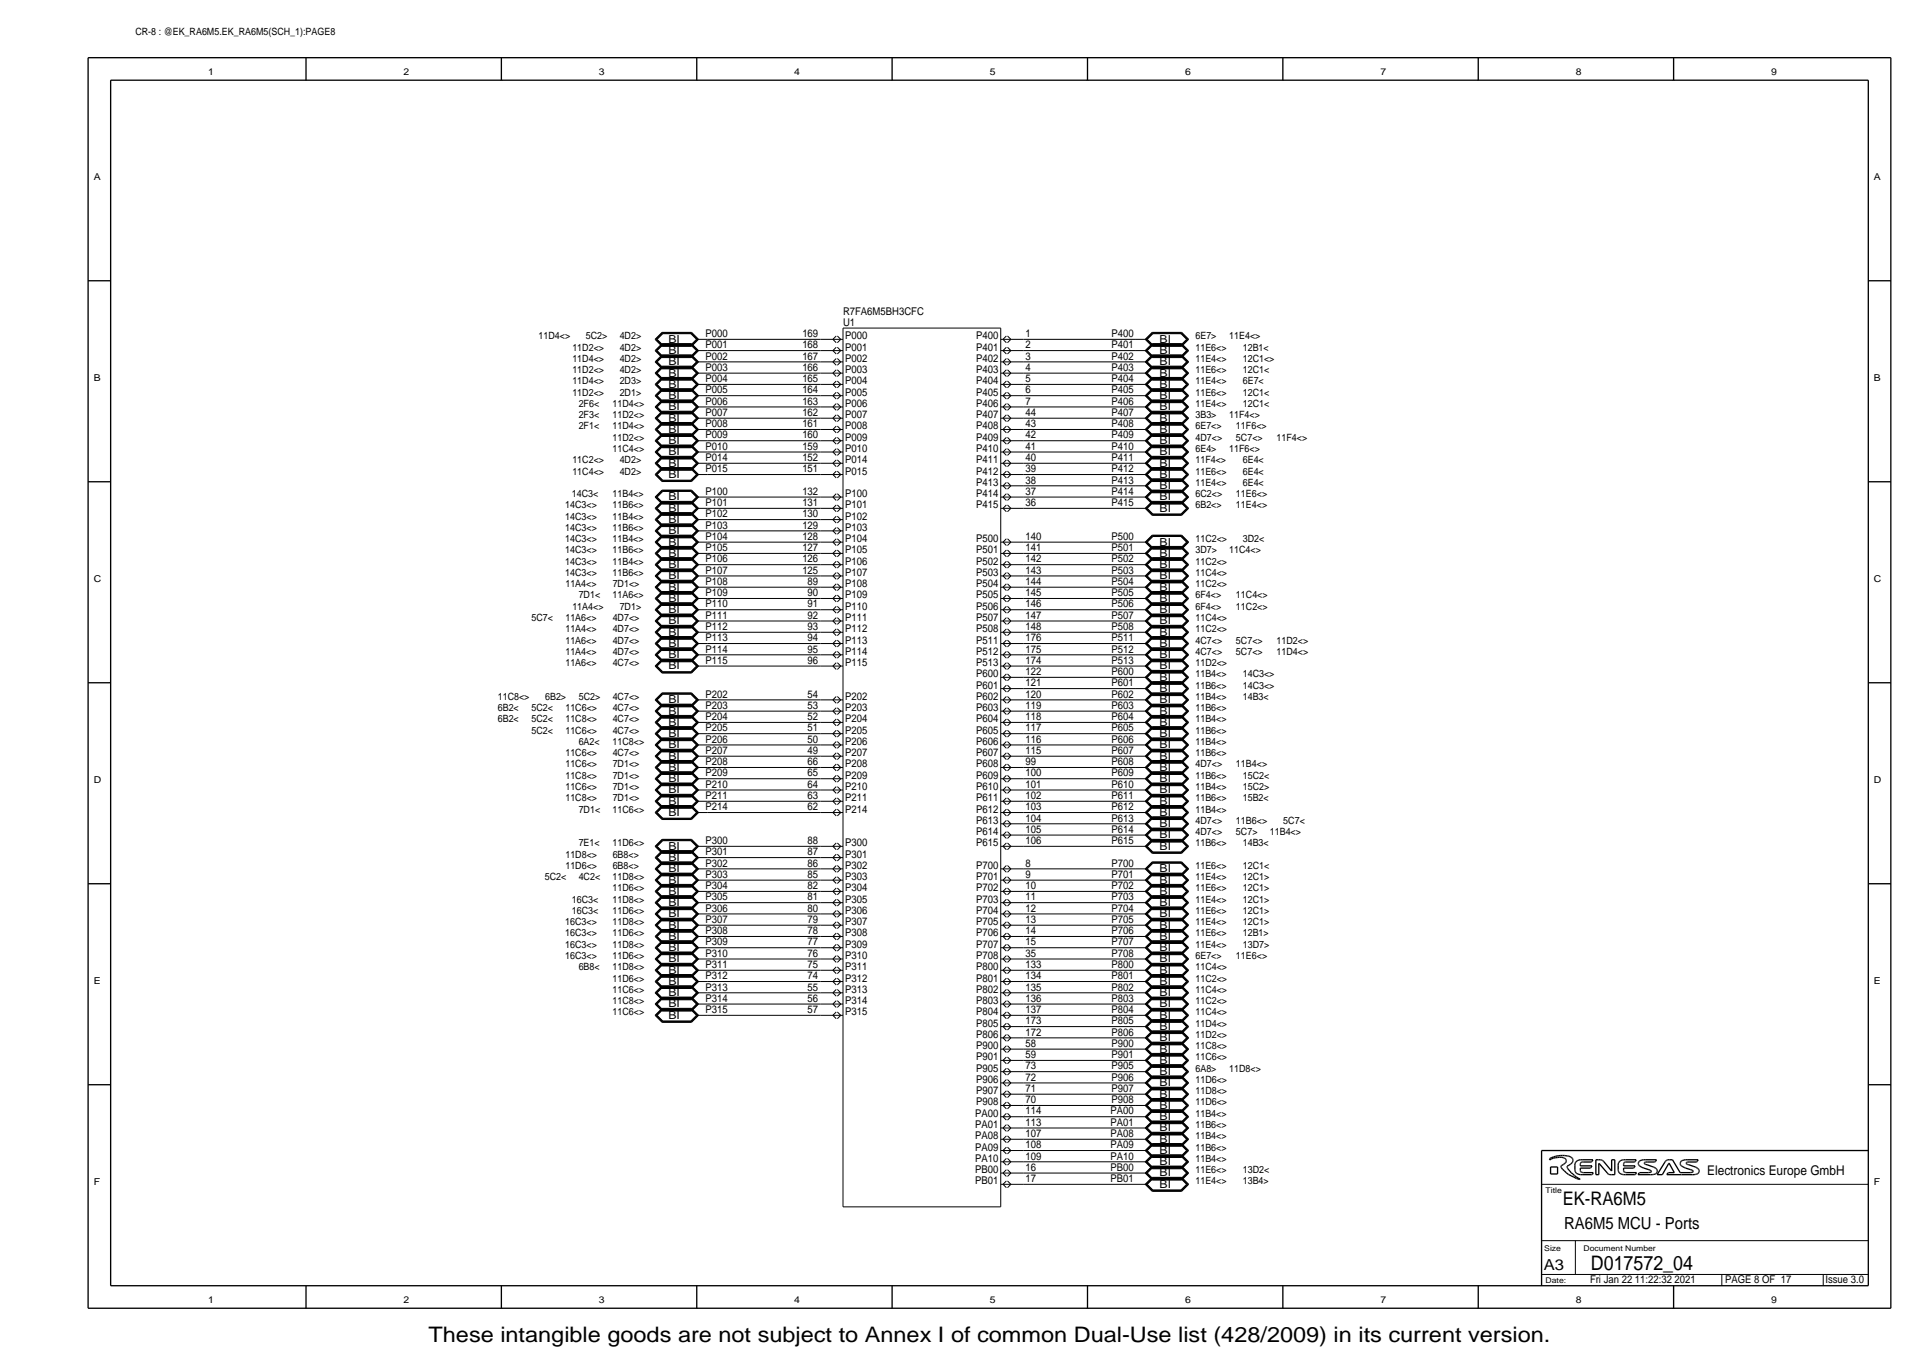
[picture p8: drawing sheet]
<svg xmlns="http://www.w3.org/2000/svg" width="433mm" height="309mm" viewBox="0 0 433 309" stroke-linecap="round" stroke-linejoin="round" font-family="sans-serif">
<defs><g id="words">
<text font-size="4.8" x="96.6" y="302.5">These intangible goods are not subject to Annex I of common Dual-Use list (428/2009) in its current version.</text>
<text font-size="4.5" x="358.6" y="286.3">D017572_04</text>
<text font-size="4.2" x="352.3" y="271.6">EK-RA6M5</text>
<text font-size="3.8" x="352.6" y="277.2">RA6M5 MCU - Ports</text>
<text font-size="3.4" x="348" y="286.3">A3</text>
<text font-size="3" x="384.9" y="265">Electronics Europe GmbH</text>
<g font-size="2.5">
<text x="150.7" y="77.3">BI</text>
<text x="261.4" y="77.3">BI</text>
<text x="150.7" y="82.3">BI</text>
<text x="150.7" y="79.8">BI</text>
<text x="261.4" y="82.3">BI</text>
<text x="261.4" y="79.8">BI</text>
<text x="150.7" y="90">BI</text>
<text x="150.7" y="87.4">BI</text>
<text x="150.7" y="84.9">BI</text>
<text x="261.4" y="84.9">BI</text>
<text x="261.4" y="90">BI</text>
<text x="261.4" y="87.4">BI</text>
<text x="150.7" y="95">BI</text>
<text x="150.7" y="92.5">BI</text>
<text x="261.4" y="95">BI</text>
<text x="261.4" y="92.5">BI</text>
<text x="150.7" y="97.6">BI</text>
<text x="150.7" y="100.1">BI</text>
<text x="261.4" y="97.6">BI</text>
<text x="261.4" y="100.1">BI</text>
<text x="150.7" y="107.7">BI</text>
<text x="150.7" y="105.2">BI</text>
<text x="150.7" y="102.7">BI</text>
<text x="261.4" y="107.7">BI</text>
<text x="261.4" y="102.7">BI</text>
<text x="261.4" y="105.2">BI</text>
<text x="150.7" y="112.8">BI</text>
<text x="261.4" y="110.3">BI</text>
<text x="261.4" y="112.8">BI</text>
<text x="150.7" y="117.9">BI</text>
<text x="150.7" y="115.4">BI</text>
<text x="261.4" y="115.4">BI</text>
<text x="150.7" y="125.5">BI</text>
<text x="150.7" y="123">BI</text>
<text x="150.7" y="120.4">BI</text>
<text x="261.4" y="123">BI</text>
<text x="261.4" y="125.5">BI</text>
<text x="150.7" y="130.6">BI</text>
<text x="150.7" y="128.1">BI</text>
<text x="261.4" y="130.6">BI</text>
<text x="261.4" y="128.1">BI</text>
<text x="150.7" y="135.7">BI</text>
<text x="150.7" y="133.1">BI</text>
<text x="261.4" y="135.7">BI</text>
<text x="261.4" y="133.1">BI</text>
<text x="150.7" y="140.8">BI</text>
<text x="150.7" y="138.2">BI</text>
<text x="150.7" y="143.3">BI</text>
<text x="261.4" y="138.2">BI</text>
<text x="261.4" y="143.3">BI</text>
<text x="261.4" y="140.8">BI</text>
<text x="150.7" y="148.4">BI</text>
<text x="150.7" y="145.8">BI</text>
<text x="261.4" y="145.8">BI</text>
<text x="261.4" y="148.4">BI</text>
<text x="150.7" y="150.9">BI</text>
<text x="261.4" y="153.5">BI</text>
<text x="261.4" y="150.9">BI</text>
<text x="150.7" y="161.1">BI</text>
<text x="150.7" y="158.5">BI</text>
<text x="261.4" y="156">BI</text>
<text x="261.4" y="158.5">BI</text>
<text x="261.4" y="161.1">BI</text>
<text x="150.7" y="163.6">BI</text>
<text x="150.7" y="166.2">BI</text>
<text x="261.4" y="166.2">BI</text>
<text x="261.4" y="163.6">BI</text>
<text x="150.7" y="173.8">BI</text>
<text x="150.7" y="171.2">BI</text>
<text x="150.7" y="168.7">BI</text>
<text x="261.4" y="171.2">BI</text>
<text x="261.4" y="173.8">BI</text>
<text x="261.4" y="168.7">BI</text>
<text x="150.7" y="178.9">BI</text>
<text x="150.7" y="176.3">BI</text>
<text x="261.4" y="176.3">BI</text>
<text x="261.4" y="178.9">BI</text>
<text x="150.7" y="183.9">BI</text>
<text x="150.7" y="181.4">BI</text>
<text x="261.4" y="183.9">BI</text>
<text x="261.4" y="181.4">BI</text>
<text x="150.7" y="191.6">BI</text>
<text x="261.4" y="191.6">BI</text>
<text x="261.4" y="189">BI</text>
<text x="261.4" y="186.5">BI</text>
<text x="150.7" y="196.6">BI</text>
<text x="150.7" y="194.1">BI</text>
<text x="261.4" y="196.6">BI</text>
<text x="150.7" y="201.7">BI</text>
<text x="150.7" y="199.2">BI</text>
<text x="261.4" y="201.7">BI</text>
<text x="261.4" y="199.2">BI</text>
<text x="150.7" y="209.3">BI</text>
<text x="150.7" y="206.8">BI</text>
<text x="150.7" y="204.3">BI</text>
<text x="261.4" y="209.3">BI</text>
<text x="261.4" y="204.3">BI</text>
<text x="261.4" y="206.8">BI</text>
<text x="150.7" y="214.4">BI</text>
<text x="150.7" y="211.9">BI</text>
<text x="261.4" y="214.4">BI</text>
<text x="261.4" y="211.9">BI</text>
<text x="150.7" y="219.5">BI</text>
<text x="150.7" y="217">BI</text>
<text x="261.4" y="217">BI</text>
<text x="261.4" y="219.5">BI</text>
<text x="150.7" y="222">BI</text>
<text x="150.7" y="224.6">BI</text>
<text x="150.7" y="227.1">BI</text>
<text x="261.4" y="222">BI</text>
<text x="261.4" y="224.6">BI</text>
<text x="261.4" y="227.1">BI</text>
<text x="150.7" y="229.7">BI</text>
<text x="261.4" y="229.7">BI</text>
<text x="261.4" y="232.2">BI</text>
<text x="261.4" y="234.7">BI</text>
<text x="261.4" y="237.3">BI</text>
<text x="261.4" y="239.8">BI</text>
<text x="261.4" y="244.9">BI</text>
<text x="261.4" y="242.4">BI</text>
<text x="261.4" y="250">BI</text>
<text x="261.4" y="247.4">BI</text>
<text x="261.4" y="252.5">BI</text>
<text x="261.4" y="257.6">BI</text>
<text x="261.4" y="255.1">BI</text>
<text x="261.4" y="262.7">BI</text>
<text x="261.4" y="260.1">BI</text>
<text x="261.4" y="267.8">BI</text>
<text x="261.4" y="265.2">BI</text>
</g>
<g font-size="2.4">
<text x="190" y="70.9">R7FA6M5BH3CFC</text>
<text x="159.1" y="76">P000</text>
<text x="180.9" y="76">169</text>
<text x="190" y="73.5">U1</text>
<text x="190.6" y="76.5">P000</text>
<text x="220.1" y="76.5">P400</text>
<text x="231.2" y="76">1</text>
<text x="250.6" y="76">P400</text>
<text x="159.1" y="83.6">P003</text>
<text x="159.1" y="81.1">P002</text>
<text x="159.1" y="78.5">P001</text>
<text x="180.9" y="83.6">166</text>
<text x="180.9" y="81.1">167</text>
<text x="180.9" y="78.5">168</text>
<text x="190.6" y="81.6">P002</text>
<text x="190.6" y="79">P001</text>
<text x="220.1" y="81.6">P402</text>
<text x="220.1" y="79">P401</text>
<text x="231.2" y="83.6">4</text>
<text x="231.2" y="81.1">3</text>
<text x="231.2" y="78.5">2</text>
<text x="250.6" y="83.6">P403</text>
<text x="250.6" y="81.1">P402</text>
<text x="250.6" y="78.5">P401</text>
<text x="159.1" y="86.2">P004</text>
<text x="159.1" y="88.7">P005</text>
<text x="180.9" y="88.7">164</text>
<text x="180.9" y="86.2">165</text>
<text x="190.6" y="89.2">P005</text>
<text x="190.6" y="86.7">P004</text>
<text x="190.6" y="84.1">P003</text>
<text x="220.1" y="89.2">P405</text>
<text x="220.1" y="86.7">P404</text>
<text x="220.1" y="84.1">P403</text>
<text x="231.2" y="88.7">6</text>
<text x="231.2" y="86.2">5</text>
<text x="250.6" y="88.7">P405</text>
<text x="250.6" y="86.2">P404</text>
<text x="159.1" y="93.8">P007</text>
<text x="159.1" y="91.2">P006</text>
<text x="180.9" y="93.8">162</text>
<text x="180.9" y="91.2">163</text>
<text x="190.6" y="94.3">P007</text>
<text x="190.6" y="91.7">P006</text>
<text x="220.1" y="94.3">P407</text>
<text x="220.1" y="91.7">P406</text>
<text x="231.2" y="93.8">44</text>
<text x="231.2" y="91.2">7</text>
<text x="250.6" y="93.8">P407</text>
<text x="250.6" y="91.2">P406</text>
<text x="159.1" y="101.4">P010</text>
<text x="159.1" y="96.3">P008</text>
<text x="159.1" y="98.9">P009</text>
<text x="180.9" y="101.4">159</text>
<text x="180.9" y="98.9">160</text>
<text x="180.9" y="96.3">161</text>
<text x="190.6" y="101.9">P010</text>
<text x="190.6" y="99.4">P009</text>
<text x="190.6" y="96.8">P008</text>
<text x="220.1" y="101.9">P410</text>
<text x="220.1" y="99.4">P409</text>
<text x="220.1" y="96.8">P408</text>
<text x="231.2" y="101.4">41</text>
<text x="231.2" y="98.9">42</text>
<text x="231.2" y="96.3">43</text>
<text x="250.6" y="101.4">P410</text>
<text x="250.6" y="98.9">P409</text>
<text x="250.6" y="96.3">P408</text>
<text x="159.1" y="103.9">P014</text>
<text x="159.1" y="106.5">P015</text>
<text x="180.9" y="106.5">151</text>
<text x="180.9" y="103.9">152</text>
<text x="190.6" y="107">P015</text>
<text x="190.6" y="104.4">P014</text>
<text x="220.1" y="107">P412</text>
<text x="220.1" y="104.4">P411</text>
<text x="231.2" y="106.5">39</text>
<text x="231.2" y="103.9">40</text>
<text x="250.6" y="103.9">P411</text>
<text x="250.6" y="106.5">P412</text>
<text x="159.1" y="111.6">P100</text>
<text x="180.9" y="111.6">132</text>
<text x="190.6" y="112.1">P100</text>
<text x="220.1" y="112.1">P414</text>
<text x="220.1" y="109.5">P413</text>
<text x="231.2" y="111.6">37</text>
<text x="231.2" y="109">38</text>
<text x="250.6" y="111.6">P414</text>
<text x="250.6" y="109">P413</text>
<text x="159.1" y="119.2">P103</text>
<text x="159.1" y="116.6">P102</text>
<text x="159.1" y="114.1">P101</text>
<text x="180.9" y="119.2">129</text>
<text x="180.9" y="116.6">130</text>
<text x="180.9" y="114.1">131</text>
<text x="190.6" y="119.7">P103</text>
<text x="190.6" y="117.1">P102</text>
<text x="190.6" y="114.6">P101</text>
<text x="220.1" y="114.6">P415</text>
<text x="231.2" y="114.1">36</text>
<text x="250.6" y="114.1">P415</text>
<text x="159.1" y="124.3">P105</text>
<text x="159.1" y="121.7">P104</text>
<text x="180.9" y="124.3">127</text>
<text x="180.9" y="121.7">128</text>
<text x="190.6" y="124.8">P105</text>
<text x="190.6" y="122.2">P104</text>
<text x="220.1" y="124.8">P501</text>
<text x="220.1" y="122.2">P500</text>
<text x="231.2" y="124.3">141</text>
<text x="231.2" y="121.7">140</text>
<text x="250.6" y="124.3">P501</text>
<text x="250.6" y="121.7">P500</text>
<text x="159.1" y="126.8">P106</text>
<text x="159.1" y="131.9">P108</text>
<text x="159.1" y="129.3">P107</text>
<text x="180.9" y="129.3">125</text>
<text x="180.9" y="126.8">126</text>
<text x="182.1" y="131.9">89</text>
<text x="190.6" y="129.8">P107</text>
<text x="190.6" y="127.3">P106</text>
<text x="220.1" y="129.8">P503</text>
<text x="220.1" y="127.3">P502</text>
<text x="231.2" y="131.9">144</text>
<text x="231.2" y="129.3">143</text>
<text x="231.2" y="126.8">142</text>
<text x="250.6" y="126.8">P502</text>
<text x="250.6" y="131.9">P504</text>
<text x="250.6" y="129.3">P503</text>
<text x="159.1" y="137">P110</text>
<text x="159.1" y="134.4">P109</text>
<text x="182.1" y="137">91</text>
<text x="182.1" y="134.4">90</text>
<text x="190.6" y="137.5">P110</text>
<text x="190.6" y="134.9">P109</text>
<text x="190.6" y="132.4">P108</text>
<text x="220.1" y="137.5">P506</text>
<text x="220.1" y="134.9">P505</text>
<text x="220.1" y="132.4">P504</text>
<text x="231.2" y="137">146</text>
<text x="231.2" y="134.4">145</text>
<text x="250.6" y="134.4">P505</text>
<text x="250.6" y="137">P506</text>
<text x="159.1" y="142">P112</text>
<text x="159.1" y="139.5">P111</text>
<text x="182.1" y="142">93</text>
<text x="182.1" y="139.5">92</text>
<text x="190.6" y="142.5">P112</text>
<text x="190.6" y="140">P111</text>
<text x="220.1" y="142.5">P508</text>
<text x="220.1" y="140">P507</text>
<text x="231.2" y="142">148</text>
<text x="231.2" y="139.5">147</text>
<text x="250.6" y="142">P508</text>
<text x="250.6" y="139.5">P507</text>
<text x="159.1" y="149.7">P115</text>
<text x="159.1" y="147.1">P114</text>
<text x="159.1" y="144.6">P113</text>
<text x="182.1" y="149.7">96</text>
<text x="182.1" y="147.1">95</text>
<text x="182.1" y="144.6">94</text>
<text x="190.6" y="147.6">P114</text>
<text x="190.6" y="145.1">P113</text>
<text x="220.1" y="147.6">P512</text>
<text x="220.1" y="145.1">P511</text>
<text x="231.2" y="149.7">174</text>
<text x="231.2" y="147.1">175</text>
<text x="231.2" y="144.6">176</text>
<text x="250.6" y="147.1">P512</text>
<text x="250.6" y="144.6">P511</text>
<text x="250.6" y="149.7">P513</text>
<text x="190.6" y="150.2">P115</text>
<text x="220.1" y="155.2">P601</text>
<text x="220.1" y="152.7">P600</text>
<text x="220.1" y="150.2">P513</text>
<text x="231.2" y="154.7">121</text>
<text x="231.2" y="152.2">122</text>
<text x="250.6" y="154.7">P601</text>
<text x="250.6" y="152.2">P600</text>
<text x="159.1" y="159.8">P203</text>
<text x="159.1" y="157.3">P202</text>
<text x="182.1" y="159.8">53</text>
<text x="182.1" y="157.3">54</text>
<text x="190.6" y="160.3">P203</text>
<text x="190.6" y="157.8">P202</text>
<text x="220.1" y="160.3">P603</text>
<text x="220.1" y="157.8">P602</text>
<text x="231.2" y="159.8">119</text>
<text x="231.2" y="157.3">120</text>
<text x="250.6" y="159.8">P603</text>
<text x="250.6" y="157.3">P602</text>
<text x="159.1" y="167.4">P206</text>
<text x="159.1" y="164.9">P205</text>
<text x="159.1" y="162.4">P204</text>
<text x="182.1" y="167.4">50</text>
<text x="182.1" y="164.9">51</text>
<text x="182.1" y="162.4">52</text>
<text x="190.6" y="167.9">P206</text>
<text x="190.6" y="165.4">P205</text>
<text x="190.6" y="162.9">P204</text>
<text x="220.1" y="167.9">P606</text>
<text x="220.1" y="165.4">P605</text>
<text x="220.1" y="162.9">P604</text>
<text x="231.2" y="167.4">116</text>
<text x="231.2" y="164.9">117</text>
<text x="231.2" y="162.4">118</text>
<text x="250.6" y="162.4">P604</text>
<text x="250.6" y="167.4">P606</text>
<text x="250.6" y="164.9">P605</text>
<text x="159.1" y="172.5">P208</text>
<text x="159.1" y="170">P207</text>
<text x="182.1" y="172.5">66</text>
<text x="182.1" y="170">49</text>
<text x="190.6" y="173">P208</text>
<text x="190.6" y="170.5">P207</text>
<text x="220.1" y="173">P608</text>
<text x="220.1" y="170.5">P607</text>
<text x="231.2" y="172.5">99</text>
<text x="231.2" y="170">115</text>
<text x="250.6" y="170">P607</text>
<text x="250.6" y="172.5">P608</text>
<text x="159.1" y="177.6">P210</text>
<text x="159.1" y="175.1">P209</text>
<text x="182.1" y="177.6">64</text>
<text x="182.1" y="175.1">65</text>
<text x="190.6" y="178.1">P210</text>
<text x="190.6" y="175.6">P209</text>
<text x="220.1" y="178.1">P610</text>
<text x="220.1" y="175.6">P609</text>
<text x="231.2" y="177.6">101</text>
<text x="231.2" y="175.1">100</text>
<text x="250.6" y="177.6">P610</text>
<text x="250.6" y="175.1">P609</text>
<text x="159.1" y="182.7">P214</text>
<text x="159.1" y="180.1">P211</text>
<text x="182.1" y="182.7">62</text>
<text x="182.1" y="180.1">63</text>
<text x="190.6" y="183.2">P214</text>
<text x="190.6" y="180.6">P211</text>
<text x="220.1" y="185.7">P613</text>
<text x="220.1" y="183.2">P612</text>
<text x="220.1" y="180.6">P611</text>
<text x="231.2" y="185.2">104</text>
<text x="231.2" y="182.7">103</text>
<text x="231.2" y="180.1">102</text>
<text x="250.6" y="185.2">P613</text>
<text x="250.6" y="180.1">P611</text>
<text x="250.6" y="182.7">P612</text>
<text x="159.1" y="190.3">P300</text>
<text x="182.1" y="190.3">88</text>
<text x="190.6" y="190.8">P300</text>
<text x="220.1" y="190.8">P615</text>
<text x="220.1" y="188.3">P614</text>
<text x="231.2" y="190.3">106</text>
<text x="231.2" y="187.8">105</text>
<text x="250.6" y="187.8">P614</text>
<text x="250.6" y="190.3">P615</text>
<text x="159.1" y="197.9">P303</text>
<text x="159.1" y="195.4">P302</text>
<text x="159.1" y="192.8">P301</text>
<text x="182.1" y="197.9">85</text>
<text x="182.1" y="195.4">86</text>
<text x="182.1" y="192.8">87</text>
<text x="190.6" y="195.9">P302</text>
<text x="190.6" y="193.3">P301</text>
<text x="220.1" y="195.9">P700</text>
<text x="231.2" y="197.9">9</text>
<text x="231.2" y="195.4">8</text>
<text x="250.6" y="195.4">P700</text>
<text x="250.6" y="197.9">P701</text>
<text x="159.1" y="203">P305</text>
<text x="159.1" y="200.5">P304</text>
<text x="182.1" y="203">81</text>
<text x="182.1" y="200.5">82</text>
<text x="190.6" y="203.5">P305</text>
<text x="190.6" y="201">P304</text>
<text x="190.6" y="198.4">P303</text>
<text x="220.1" y="203.5">P703</text>
<text x="220.1" y="201">P702</text>
<text x="220.1" y="198.4">P701</text>
<text x="231.2" y="203">11</text>
<text x="231.2" y="200.5">10</text>
<text x="250.6" y="203">P703</text>
<text x="250.6" y="200.5">P702</text>
<text x="159.1" y="208.1">P307</text>
<text x="159.1" y="205.5">P306</text>
<text x="182.1" y="208.1">79</text>
<text x="182.1" y="205.5">80</text>
<text x="190.6" y="208.6">P307</text>
<text x="190.6" y="206">P306</text>
<text x="220.1" y="208.6">P705</text>
<text x="220.1" y="206">P704</text>
<text x="231.2" y="208.1">13</text>
<text x="231.2" y="205.5">12</text>
<text x="250.6" y="208.1">P705</text>
<text x="250.6" y="205.5">P704</text>
<text x="159.1" y="215.7">P310</text>
<text x="159.1" y="213.2">P309</text>
<text x="159.1" y="210.6">P308</text>
<text x="182.1" y="215.7">76</text>
<text x="182.1" y="213.2">77</text>
<text x="182.1" y="210.6">78</text>
<text x="190.6" y="213.7">P309</text>
<text x="190.6" y="211.1">P308</text>
<text x="220.1" y="213.7">P707</text>
<text x="220.1" y="211.1">P706</text>
<text x="231.2" y="215.7">35</text>
<text x="231.2" y="213.2">15</text>
<text x="231.2" y="210.6">14</text>
<text x="250.6" y="215.7">P708</text>
<text x="250.6" y="213.2">P707</text>
<text x="250.6" y="210.6">P706</text>
<text x="159.1" y="220.8">P312</text>
<text x="159.1" y="218.2">P311</text>
<text x="182.1" y="220.8">74</text>
<text x="182.1" y="218.2">75</text>
<text x="190.6" y="221.3">P312</text>
<text x="190.6" y="218.7">P311</text>
<text x="190.6" y="216.2">P310</text>
<text x="220.1" y="221.3">P801</text>
<text x="220.1" y="218.7">P800</text>
<text x="220.1" y="216.2">P708</text>
<text x="231.2" y="220.8">134</text>
<text x="231.2" y="218.2">133</text>
<text x="250.6" y="220.8">P801</text>
<text x="250.6" y="218.2">P800</text>
<text x="159.1" y="225.9">P314</text>
<text x="159.1" y="223.3">P313</text>
<text x="182.1" y="225.9">56</text>
<text x="182.1" y="223.3">55</text>
<text x="190.6" y="226.4">P314</text>
<text x="190.6" y="223.8">P313</text>
<text x="220.1" y="226.4">P803</text>
<text x="220.1" y="223.8">P802</text>
<text x="231.2" y="225.9">136</text>
<text x="231.2" y="223.3">135</text>
<text x="250.6" y="225.9">P803</text>
<text x="250.6" y="223.3">P802</text>
<text x="159.1" y="228.4">P315</text>
<text x="182.1" y="228.4">57</text>
<text x="190.6" y="228.9">P315</text>
<text x="220.1" y="234">P806</text>
<text x="220.1" y="231.4">P805</text>
<text x="220.1" y="228.9">P804</text>
<text x="231.2" y="233.5">172</text>
<text x="231.2" y="230.9">173</text>
<text x="231.2" y="228.4">137</text>
<text x="250.6" y="233.5">P806</text>
<text x="250.6" y="230.9">P805</text>
<text x="250.6" y="228.4">P804</text>
<text x="220.1" y="239.1">P901</text>
<text x="220.1" y="236.5">P900</text>
<text x="231.2" y="238.6">59</text>
<text x="231.2" y="236">58</text>
<text x="250.6" y="238.6">P901</text>
<text x="250.6" y="236">P900</text>
<text x="220.1" y="244.1">P906</text>
<text x="220.1" y="241.6">P905</text>
<text x="231.2" y="243.6">72</text>
<text x="231.2" y="241.1">73</text>
<text x="250.6" y="243.6">P906</text>
<text x="250.6" y="241.1">P905</text>
<text x="219.8" y="251.8">PA00</text>
<text x="220.1" y="249.2">P908</text>
<text x="220.1" y="246.7">P907</text>
<text x="231.2" y="251.3">114</text>
<text x="231.2" y="248.7">70</text>
<text x="231.2" y="246.2">71</text>
<text x="250.3" y="251.3">PA00</text>
<text x="250.6" y="248.7">P908</text>
<text x="250.6" y="246.2">P907</text>
<text x="219.8" y="256.8">PA08</text>
<text x="219.8" y="254.3">PA01</text>
<text x="231.2" y="256.3">107</text>
<text x="231.2" y="253.8">113</text>
<text x="250.3" y="256.3">PA08</text>
<text x="250.3" y="253.8">PA01</text>
<text x="219.8" y="261.9">PA10</text>
<text x="219.8" y="259.4">PA09</text>
<text x="231.2" y="264">16</text>
<text x="231.2" y="261.4">109</text>
<text x="231.2" y="258.9">108</text>
<text x="250.3" y="264">PB00</text>
<text x="250.3" y="261.4">PA10</text>
<text x="250.3" y="258.9">PA09</text>
<text x="219.8" y="267">PB01</text>
<text x="219.8" y="264.5">PB00</text>
<text x="231.2" y="266.5">17</text>
<text x="250.3" y="266.5">PB01</text>
<text x="358.4" y="289.4">Fri Jan 22 11:22:32 2021</text>
<text x="388.9" y="289.4">PAGE 8 OF 17</text>
<text x="411.5" y="289.4">Issue 3.0</text>
</g>
<g font-size="2.3">
<text x="30.5" y="7.9">CR-8 : @EK_RA6M5.EK_RA6M5(SCH_1):PAGE8</text>
<text x="121.4" y="76.5">11D4&lt;&gt;</text>
<text x="132.1" y="76.5">5C2&gt;</text>
<text x="139.7" y="76.5">4D2&gt;</text>
<text x="269.5" y="76.5">6E7&gt;</text>
<text x="277.1" y="76.5">11E4&lt;&gt;</text>
<text x="129" y="81.6">11D4&lt;&gt;</text>
<text x="129" y="79">11D2&lt;&gt;</text>
<text x="139.7" y="81.6">4D2&gt;</text>
<text x="139.7" y="79">4D2&gt;</text>
<text x="269.5" y="81.6">11E4&lt;&gt;</text>
<text x="269.5" y="79">11E6&lt;&gt;</text>
<text x="280.2" y="81.6">12C1&lt;&gt;</text>
<text x="280.2" y="79">12B1&lt;</text>
<text x="129" y="86.7">11D4&lt;&gt;</text>
<text x="129" y="89.2">11D2&lt;&gt;</text>
<text x="129" y="84.1">11D2&lt;&gt;</text>
<text x="139.7" y="86.7">2D3&gt;</text>
<text x="139.7" y="89.2">2D1&gt;</text>
<text x="139.7" y="84.1">4D2&gt;</text>
<text x="269.5" y="89.2">11E6&lt;&gt;</text>
<text x="269.5" y="84.1">11E6&lt;&gt;</text>
<text x="269.5" y="86.7">11E4&lt;&gt;</text>
<text x="280.2" y="89.2">12C1&lt;</text>
<text x="280.2" y="84.1">12C1&lt;</text>
<text x="280.2" y="86.7">6E7&lt;</text>
<text x="130.5" y="94.3">2F3&lt;</text>
<text x="130.5" y="91.7">2F6&lt;</text>
<text x="138.1" y="94.3">11D2&lt;&gt;</text>
<text x="138.1" y="91.7">11D4&lt;&gt;</text>
<text x="269.5" y="94.3">3B3&gt;</text>
<text x="269.5" y="91.7">11E4&lt;&gt;</text>
<text x="277.1" y="94.3">11F4&lt;&gt;</text>
<text x="280.2" y="91.7">12C1&lt;</text>
<text x="130.5" y="96.8">2F1&lt;</text>
<text x="138.1" y="101.9">11C4&lt;&gt;</text>
<text x="138.1" y="96.8">11D4&lt;&gt;</text>
<text x="138.1" y="99.4">11D2&lt;&gt;</text>
<text x="269.5" y="101.9">6E4&gt;</text>
<text x="269.5" y="99.4">4D7&lt;&gt;</text>
<text x="269.5" y="96.8">6E7&lt;&gt;</text>
<text x="277.1" y="101.9">11F6&lt;&gt;</text>
<text x="278.6" y="99.4">5C7&lt;&gt;</text>
<text x="278.6" y="96.8">11F6&lt;&gt;</text>
<text x="287.8" y="99.4">11F4&lt;&gt;</text>
<text x="129" y="104.4">11C2&lt;&gt;</text>
<text x="129" y="107">11C4&lt;&gt;</text>
<text x="139.7" y="104.4">4D2&gt;</text>
<text x="139.7" y="107">4D2&gt;</text>
<text x="269.5" y="104.4">11F4&lt;&gt;</text>
<text x="269.5" y="107">11E6&lt;&gt;</text>
<text x="280.2" y="104.4">6E4&lt;</text>
<text x="280.2" y="107">6E4&lt;</text>
<text x="128.9" y="112.1">14C3&lt;</text>
<text x="138.1" y="112.1">11B4&lt;&gt;</text>
<text x="269.5" y="112.1">6C2&lt;&gt;</text>
<text x="269.5" y="109.5">11E4&lt;&gt;</text>
<text x="278.6" y="112.1">11E6&lt;&gt;</text>
<text x="280.2" y="109.5">6E4&lt;</text>
<text x="127.4" y="119.7">14C3&lt;&gt;</text>
<text x="127.4" y="117.1">14C3&lt;&gt;</text>
<text x="127.4" y="114.6">14C3&lt;&gt;</text>
<text x="138.1" y="119.7">11B6&lt;&gt;</text>
<text x="138.1" y="117.1">11B4&lt;&gt;</text>
<text x="138.1" y="114.6">11B6&lt;&gt;</text>
<text x="269.5" y="114.6">6B2&lt;&gt;</text>
<text x="278.6" y="114.6">11E4&lt;&gt;</text>
<text x="127.4" y="124.8">14C3&lt;&gt;</text>
<text x="127.4" y="122.2">14C3&lt;&gt;</text>
<text x="138.1" y="124.8">11B6&lt;&gt;</text>
<text x="138.1" y="122.2">11B4&lt;&gt;</text>
<text x="269.5" y="124.8">3D7&gt;</text>
<text x="269.5" y="122.2">11C2&lt;&gt;</text>
<text x="277.1" y="124.8">11C4&lt;&gt;</text>
<text x="280.2" y="122.2">3D2&lt;</text>
<text x="127.4" y="127.3">14C3&lt;&gt;</text>
<text x="127.4" y="129.8">14C3&lt;&gt;</text>
<text x="138.1" y="127.3">11B4&lt;&gt;</text>
<text x="138.1" y="129.8">11B6&lt;&gt;</text>
<text x="269.5" y="127.3">11C2&lt;&gt;</text>
<text x="269.5" y="129.8">11C4&lt;&gt;</text>
<text x="127.5" y="132.4">11A4&lt;&gt;</text>
<text x="129" y="137.5">11A4&lt;&gt;</text>
<text x="130.5" y="134.9">7D1&lt;</text>
<text x="138.1" y="134.9">11A6&lt;&gt;</text>
<text x="138.1" y="132.4">7D1&lt;&gt;</text>
<text x="139.7" y="137.5">7D1&gt;</text>
<text x="269.5" y="134.9">6F4&lt;&gt;</text>
<text x="269.5" y="132.4">11C2&lt;&gt;</text>
<text x="269.5" y="137.5">6F4&lt;&gt;</text>
<text x="278.6" y="134.9">11C4&lt;&gt;</text>
<text x="278.6" y="137.5">11C2&lt;&gt;</text>
<text x="119.8" y="140">5C7&lt;</text>
<text x="127.5" y="142.5">11A4&lt;&gt;</text>
<text x="127.5" y="140">11A6&lt;&gt;</text>
<text x="138.1" y="142.5">4D7&lt;&gt;</text>
<text x="138.1" y="140">4D7&lt;&gt;</text>
<text x="269.5" y="142.5">11C2&lt;&gt;</text>
<text x="269.5" y="140">11C4&lt;&gt;</text>
<text x="127.5" y="147.6">11A4&lt;&gt;</text>
<text x="127.5" y="145.1">11A6&lt;&gt;</text>
<text x="138.1" y="147.6">4D7&lt;&gt;</text>
<text x="138.1" y="145.1">4D7&lt;&gt;</text>
<text x="269.5" y="147.6">4C7&lt;&gt;</text>
<text x="269.5" y="145.1">4C7&lt;&gt;</text>
<text x="278.6" y="147.6">5C7&lt;&gt;</text>
<text x="278.6" y="145.1">5C7&lt;&gt;</text>
<text x="287.8" y="147.6">11D4&lt;&gt;</text>
<text x="287.8" y="145.1">11D2&lt;&gt;</text>
<text x="127.5" y="150.2">11A6&lt;&gt;</text>
<text x="138.1" y="150.2">4C7&lt;&gt;</text>
<text x="269.5" y="150.2">11D2&lt;&gt;</text>
<text x="269.5" y="155.2">11B6&lt;&gt;</text>
<text x="269.5" y="152.7">11B4&lt;&gt;</text>
<text x="280.2" y="155.2">14C3&lt;&gt;</text>
<text x="280.2" y="152.7">14C3&lt;&gt;</text>
<text x="112.2" y="160.3">6B2&lt;</text>
<text x="112.2" y="157.8">11C8&lt;&gt;</text>
<text x="119.8" y="160.3">5C2&lt;</text>
<text x="122.9" y="157.8">6B2&gt;</text>
<text x="127.5" y="160.3">11C6&lt;&gt;</text>
<text x="130.5" y="157.8">5C2&gt;</text>
<text x="138.1" y="160.3">4C7&lt;&gt;</text>
<text x="138.1" y="157.8">4C7&lt;&gt;</text>
<text x="269.5" y="160.3">11B6&lt;&gt;</text>
<text x="269.5" y="157.8">11B4&lt;&gt;</text>
<text x="280.2" y="157.8">14B3&lt;</text>
<text x="112.2" y="162.9">6B2&lt;</text>
<text x="119.8" y="165.4">5C2&lt;</text>
<text x="119.8" y="162.9">5C2&lt;</text>
<text x="127.5" y="165.4">11C6&lt;&gt;</text>
<text x="127.5" y="162.9">11C8&lt;&gt;</text>
<text x="130.5" y="167.9">6A2&lt;</text>
<text x="138.1" y="167.9">11C8&lt;&gt;</text>
<text x="138.1" y="165.4">4C7&lt;&gt;</text>
<text x="138.1" y="162.9">4C7&lt;&gt;</text>
<text x="269.5" y="162.9">11B4&lt;&gt;</text>
<text x="269.5" y="167.9">11B4&lt;&gt;</text>
<text x="269.5" y="165.4">11B6&lt;&gt;</text>
<text x="127.5" y="173">11C6&lt;&gt;</text>
<text x="127.5" y="170.5">11C6&lt;&gt;</text>
<text x="138.1" y="173">7D1&lt;&gt;</text>
<text x="138.1" y="170.5">4C7&lt;&gt;</text>
<text x="269.5" y="170.5">11B6&lt;&gt;</text>
<text x="269.5" y="173">4D7&lt;&gt;</text>
<text x="278.6" y="173">11B4&lt;&gt;</text>
<text x="127.5" y="178.1">11C6&lt;&gt;</text>
<text x="127.5" y="175.6">11C8&lt;&gt;</text>
<text x="138.1" y="178.1">7D1&lt;&gt;</text>
<text x="138.1" y="175.6">7D1&lt;&gt;</text>
<text x="269.5" y="178.1">11B4&lt;&gt;</text>
<text x="269.5" y="175.6">11B6&lt;&gt;</text>
<text x="280.2" y="178.1">15C2&gt;</text>
<text x="280.2" y="175.6">15C2&lt;</text>
<text x="127.5" y="180.6">11C8&lt;&gt;</text>
<text x="130.5" y="183.2">7D1&lt;</text>
<text x="138.1" y="183.2">11C6&lt;&gt;</text>
<text x="138.1" y="180.6">7D1&lt;&gt;</text>
<text x="269.5" y="185.7">4D7&lt;&gt;</text>
<text x="269.5" y="180.6">11B6&lt;&gt;</text>
<text x="269.5" y="183.2">11B4&lt;&gt;</text>
<text x="278.6" y="185.7">11B6&lt;&gt;</text>
<text x="280.2" y="180.6">15B2&lt;</text>
<text x="289.3" y="185.7">5C7&lt;</text>
<text x="130.5" y="190.8">7E1&lt;</text>
<text x="138.1" y="190.8">11D6&lt;&gt;</text>
<text x="269.5" y="188.3">4D7&lt;&gt;</text>
<text x="269.5" y="190.8">11B6&lt;&gt;</text>
<text x="278.6" y="188.3">5C7&gt;</text>
<text x="280.2" y="190.8">14B3&lt;</text>
<text x="286.3" y="188.3">11B4&lt;&gt;</text>
<text x="127.5" y="195.9">11D6&lt;&gt;</text>
<text x="127.5" y="193.3">11D8&lt;&gt;</text>
<text x="138.1" y="195.9">6B8&lt;&gt;</text>
<text x="138.1" y="193.3">6B8&lt;&gt;</text>
<text x="269.5" y="195.9">11E6&lt;&gt;</text>
<text x="280.2" y="195.9">12C1&lt;</text>
<text x="122.8" y="198.4">5C2&lt;</text>
<text x="128.9" y="203.5">16C3&lt;</text>
<text x="130.5" y="198.4">4C2&lt;</text>
<text x="138.1" y="203.5">11D8&lt;&gt;</text>
<text x="138.1" y="201">11D6&lt;&gt;</text>
<text x="138.1" y="198.4">11D8&lt;&gt;</text>
<text x="269.5" y="203.5">11E4&lt;&gt;</text>
<text x="269.5" y="201">11E6&lt;&gt;</text>
<text x="269.5" y="198.4">11E4&lt;&gt;</text>
<text x="280.2" y="203.5">12C1&gt;</text>
<text x="280.2" y="201">12C1&gt;</text>
<text x="280.2" y="198.4">12C1&gt;</text>
<text x="127.4" y="208.6">16C3&lt;&gt;</text>
<text x="128.9" y="206">16C3&lt;</text>
<text x="138.1" y="208.6">11D8&lt;&gt;</text>
<text x="138.1" y="206">11D6&lt;&gt;</text>
<text x="269.5" y="208.6">11E4&lt;&gt;</text>
<text x="269.5" y="206">11E6&lt;&gt;</text>
<text x="280.2" y="208.6">12C1&gt;</text>
<text x="280.2" y="206">12C1&gt;</text>
<text x="127.4" y="213.7">16C3&lt;&gt;</text>
<text x="127.4" y="211.1">16C3&lt;&gt;</text>
<text x="138.1" y="213.7">11D8&lt;&gt;</text>
<text x="138.1" y="211.1">11D6&lt;&gt;</text>
<text x="269.5" y="213.7">11E4&lt;&gt;</text>
<text x="269.5" y="211.1">11E6&lt;&gt;</text>
<text x="280.2" y="213.7">13D7&gt;</text>
<text x="280.2" y="211.1">12B1&gt;</text>
<text x="127.4" y="216.2">16C3&lt;&gt;</text>
<text x="130.5" y="218.7">6B8&lt;</text>
<text x="138.1" y="221.3">11D6&lt;&gt;</text>
<text x="138.1" y="218.7">11D8&lt;&gt;</text>
<text x="138.1" y="216.2">11D6&lt;&gt;</text>
<text x="269.5" y="221.3">11C2&lt;&gt;</text>
<text x="269.5" y="218.7">11C4&lt;&gt;</text>
<text x="269.5" y="216.2">6E7&lt;&gt;</text>
<text x="278.6" y="216.2">11E6&lt;&gt;</text>
<text x="138.1" y="226.4">11C8&lt;&gt;</text>
<text x="138.1" y="223.8">11C6&lt;&gt;</text>
<text x="269.5" y="226.4">11C2&lt;&gt;</text>
<text x="269.5" y="223.8">11C4&lt;&gt;</text>
<text x="138.1" y="228.9">11C6&lt;&gt;</text>
<text x="269.5" y="234">11D2&lt;&gt;</text>
<text x="269.5" y="231.4">11D4&lt;&gt;</text>
<text x="269.5" y="228.9">11C4&lt;&gt;</text>
<text x="269.5" y="239.1">11C6&lt;&gt;</text>
<text x="269.5" y="236.5">11C8&lt;&gt;</text>
<text x="269.5" y="244.1">11D6&lt;&gt;</text>
<text x="269.5" y="241.6">6A8&gt;</text>
<text x="277.1" y="241.6">11D8&lt;&gt;</text>
<text x="269.5" y="251.8">11B4&lt;&gt;</text>
<text x="269.5" y="249.2">11D6&lt;&gt;</text>
<text x="269.5" y="246.7">11D8&lt;&gt;</text>
<text x="269.5" y="256.8">11B4&lt;&gt;</text>
<text x="269.5" y="254.3">11B6&lt;&gt;</text>
<text x="269.5" y="261.9">11B4&lt;&gt;</text>
<text x="269.5" y="259.4">11B6&lt;&gt;</text>
<text x="269.5" y="267">11E4&lt;&gt;</text>
<text x="269.5" y="264.5">11E6&lt;&gt;</text>
<text x="280.2" y="267">13B4&gt;</text>
<text x="280.2" y="264.5">13D2&lt;</text>
</g>
<g font-size="2.1">
<text x="46.9" y="16.8">1</text>
<text x="91" y="16.8">2</text>
<text x="135" y="16.8">3</text>
<text x="179.1" y="16.8">4</text>
<text x="223.1" y="16.8">5</text>
<text x="267.2" y="16.8">6</text>
<text x="311.2" y="16.8">7</text>
<text x="355.2" y="16.8">8</text>
<text x="399.3" y="16.8">9</text>
<text x="21.1" y="40.6">A</text>
<text x="422.5" y="40.6">A</text>
<text x="21.1" y="86">B</text>
<text x="422.5" y="86">B</text>
<text x="21.1" y="131.3">C</text>
<text x="422.5" y="131.3">C</text>
<text x="21.1" y="176.6">D</text>
<text x="422.5" y="176.6">D</text>
<text x="21.1" y="221.9">E</text>
<text x="422.5" y="221.9">E</text>
<text x="21.1" y="267.2">F</text>
<text x="422.5" y="267.2">F</text>
<text x="46.9" y="293.7">1</text>
<text x="91" y="293.7">2</text>
<text x="135" y="293.7">3</text>
<text x="179.1" y="293.7">4</text>
<text x="223.1" y="293.7">5</text>
<text x="267.2" y="293.7">6</text>
<text x="311.2" y="293.7">7</text>
<text x="355.2" y="293.7">8</text>
<text x="399.3" y="293.7">9</text>
</g>
<g font-size="1.8">
<text x="348.4" y="269">Title</text>
<text x="348.1" y="282.1">Size</text>
<text x="357" y="282.1">Document Number</text>
<text x="348.4" y="289.4">Date:</text>
</g>
</g></defs>
<g fill="none" stroke="#000" stroke-width=".23">
<path d="M147.7 79l1.6-1.5zM147.7 79l1.6 1.6zM147.7 76.5l1.6-1.6zM147.7 76.5l1.6 1.6zM147.8 79l1.5-1.4zM147.8 79l1.5 1.5zM147.8 76.5l1.5-1.5zM147.8 76.5l1.5 1.5zM148 79l1.4 1.4zM148 76.5l1.4-1.4zM148 76.5l1.4 1.4zM148.1 79l1.3 1.3z"/>
<path d="M148.1 76.5l1.3-1.3zM148.1 76.5l1.3 1.3zM149.3 77.5h6.6zM149.3 78.1h6.6zM149.3 74.9h6.6zM149.3 77.6h6.6zM149.3 78h6.6zM149.3 75h6.6zM149.4 77.7l-1.4 1.3zM149.4 77.7h6.4zM149.4 77.9h6.4zM149.4 75.1h6.4z"/>
<path d="M149.4 77.8l-1.3 1.2zM149.4 77.8h6.4zM149.4 75.2h6.4zM155.8 77.8l1.2 1.2zM155.8 77.8l1.2-1.3zM155.8 75.2l1.2 1.3zM155.8 77.7l1.4 1.3zM155.8 77.9l1.4-1.4zM155.8 75.1l1.4 1.4zM155.9 77.6l1.4 1.4zM155.9 75l1.4 1.5zM155.9 77.5l1.6 1.5z"/>
<path d="M155.9 78.1l1.6-1.6zM155.9 74.9l1.6 1.6zM157 79l-1.2 1.3zM157 79h2.6zM157 76.5h2.6zM157.3 76.5l-1.4 1.5zM159.6 76.5h25.4zM159.6 79h25.4zM185 79h5zM185 76.5h5zM187.8 79l.7 .8zM187.8 79l.7-.7z"/>
<path d="M187.8 76.5l.7 .8zM187.8 76.5l.7-.8zM188.8 79.8l.7-.8zM188.8 78.3l.7 .7zM188.8 75.7l.7 .8zM189.5 76.5l-.7 .8zM190 74h35.6zM190 74v198.1zM225.6 79h5.1zM225.6 76.5h5.1zM225.6 74v198.1zM226.1 79l.8 .8z"/>
<path d="M226.1 79l.8-.7zM226.1 76.5l.8 .8zM226.1 76.5l.8-.8zM227.1 79.8l.8-.8zM227.1 78.3l.8 .7zM227.1 75.7l.8 .8zM227.9 76.5l-.8 .8zM230.7 76.5h25.4zM230.7 79h25.4zM256.1 76.5h2.5zM256.1 79h2.5zM258.2 76.5l1.5 1.6z"/>
<path d="M258.2 79l1.5 1.6zM258.3 76.5l1.5-1.5zM258.3 76.5l1.5 1.5zM258.3 79l1.5-1.4zM258.3 79l1.5 1.5zM258.5 76.5l1.3-1.4zM258.5 76.5l1.3 1.4zM258.5 79l1.3-1.3zM258.5 79l1.3 1.4zM258.6 76.5l1.3-1.3zM258.6 76.5l1.3 1.3zM258.6 79l1.3 1.3z"/>
<path d="M259.7 74.9l-1.5 1.6zM259.7 78.1h6.7zM259.7 74.9h6.7zM259.7 77.5l-1.5 1.5zM259.7 77.5h6.7zM259.8 78h6.5zM259.8 75h6.5zM259.8 77.6h6.5zM259.8 77.9h6.5zM259.8 75.1h6.5zM259.8 77.7h6.5zM259.9 77.8h6.3z"/>
<path d="M259.9 75.2h6.3zM259.9 77.8l-1.3 1.2zM266.2 77.8l1.3-1.3zM266.2 75.2l1.3 1.3zM266.2 77.8l1.3 1.2zM266.3 75.1l1.4 1.4zM266.3 77.7l1.4 1.3zM266.3 75l1.5 1.5zM266.3 77.6l1.5 1.4zM266.4 74.9l1.6 1.6zM266.4 77.5l1.6 1.5zM267.5 79l-1.3 1.3z"/>
<path d="M267.7 76.5l-1.4 1.4zM267.7 79l-1.4 1.4zM267.8 76.5l-1.5 1.5zM268 76.5l-1.6 1.6zM268 79l-1.6 1.6zM147.7 96.8l1.6-1.6zM147.7 96.8l1.6 1.6zM147.7 94.3l1.6-1.6zM147.7 94.3l1.6 1.6zM147.7 91.7l1.6-1.5zM147.7 91.7l1.6 1.6zM147.7 89.2l1.6-1.6z"/>
<path d="M147.7 89.2l1.6 1.6zM147.7 86.7l1.6 1.5zM147.7 84.1l1.6-1.6zM147.7 84.1l1.6 1.6zM147.7 81.6l1.6-1.6zM147.7 81.6l1.6 1.6zM147.7 99.4l1.6 1.5zM147.8 96.8l1.5-1.4zM147.8 96.8l1.5 1.5zM147.8 94.3l1.5-1.5zM147.8 94.3l1.5 1.5zM147.8 91.7l1.5-1.4z"/>
<path d="M147.8 91.7l1.5 1.5zM147.8 89.2l1.5-1.5zM147.8 89.2l1.5 1.5zM147.8 86.7l1.5-1.5zM147.8 86.7l1.5 1.4zM147.8 84.1l1.5-1.4zM147.8 84.1l1.5 1.5zM147.8 81.6l1.5-1.5zM147.8 81.6l1.5 1.5zM147.8 99.4l1.5-1.5zM147.8 99.4l1.5 1.4zM148 96.8l1.4-1.3z"/>
<path d="M148 96.8l1.4 1.4zM148 94.3l1.4-1.4zM148 94.3l1.4 1.4zM148 91.7l1.4-1.3zM148 91.7l1.4 1.4zM148 89.2l1.4-1.4zM148 89.2l1.4 1.4zM148 86.7l1.4 1.3zM148 84.1l1.4-1.3zM148 84.1l1.4 1.4zM148 81.6l1.4-1.4zM148 81.6l1.4 1.4z"/>
<path d="M148 99.4l1.4 1.3zM148.1 96.8l1.3-1.2zM148.1 96.8l1.3 1.3zM148.1 94.3l1.3-1.3zM148.1 94.3l1.3 1.3zM148.1 91.7l1.3 1.3zM148.1 89.2l1.3-1.3zM148.1 89.2l1.3 1.3zM148.1 86.7l1.3 1.2zM148.1 84.1l1.3-1.2zM148.1 84.1l1.3 1.3zM148.1 81.6l1.3-1.3z"/>
<path d="M148.1 81.6l1.3 1.3zM148.1 99.4l1.3 1.2zM149.3 98.4h6.6zM149.3 95.2h6.6zM149.3 95.9h6.6zM149.3 92.7h6.6zM149.3 93.3h6.6zM149.3 90.2h6.6zM149.3 90.8h6.6zM149.3 87.6h6.6zM149.3 85.1l-1.6 1.6zM149.3 88.2h6.6z"/>
<path d="M149.3 85.1h6.6zM149.3 85.7h6.6zM149.3 82.5h6.6zM149.3 83.2h6.6zM149.3 80h6.6zM149.3 80.6h6.6zM149.3 97.8l-1.6 1.6zM149.3 97.8h6.6zM149.3 98.3h6.6zM149.3 95.4h6.6zM149.3 95.8h6.6zM149.3 92.8h6.6z"/>
<path d="M149.3 93.2h6.6zM149.3 90.3h6.6zM149.3 90.7h6.6zM149.3 87.7h6.6zM149.3 88.1h6.6zM149.3 85.2h6.6zM149.3 85.6h6.6zM149.3 82.7h6.6zM149.3 83.1h6.6zM149.3 80.1h6.6zM149.3 80.5h6.6zM149.3 97.9h6.6z"/>
<path d="M149.4 98.2h6.4zM149.4 95.5h6.4zM149.4 95.7h6.4zM149.4 92.9h6.4zM149.4 93.1h6.4zM149.4 90.4h6.4zM149.4 90.6h6.4zM149.4 87.8h6.4zM149.4 85.3l-1.4 1.4zM149.4 88h6.4zM149.4 85.3h6.4zM149.4 85.5h6.4z"/>
<path d="M149.4 82.8h6.4zM149.4 83h6.4zM149.4 80.2h6.4zM149.4 80.4h6.4zM149.4 98l-1.4 1.4zM149.4 98h6.4zM149.4 98.1h6.4zM149.4 95.6h6.4zM149.4 93h6.4zM149.4 90.5l-1.3 1.2zM149.4 90.5h6.4zM149.4 87.9h6.4z"/>
<path d="M149.4 85.4l-1.3 1.3zM149.4 85.4h6.4zM149.4 82.9h6.4zM149.4 80.3h6.4zM149.4 98.1l-1.3 1.3zM155.8 95.6l1.2 1.2zM155.8 95.6l1.2-1.3zM155.8 93l1.2 1.3zM155.8 90.5l1.2 1.2zM155.8 90.5l1.2-1.3zM155.8 87.9l1.2 1.3zM155.8 87.9l1.2-1.2z"/>
<path d="M155.8 85.4l1.2 1.3zM155.8 82.9l1.2 1.2zM155.8 82.9l1.2-1.3zM155.8 80.3l1.2 1.3zM155.8 98.1l1.2 1.3zM155.8 95.5l1.4 1.3zM155.8 95.7l1.4-1.4zM155.8 92.9l1.4 1.4zM155.8 93.1l1.4-1.4zM155.8 90.4l1.4 1.3zM155.8 90.6l1.4-1.4zM155.8 87.8l1.4 1.4z"/>
<path d="M155.8 88l1.4-1.3zM155.8 85.3l1.4 1.4zM155.8 82.8l1.4 1.3zM155.8 83l1.4-1.4zM155.8 80.2l1.4 1.4zM155.8 80.4l1.4-1.4zM155.8 98l1.4 1.4zM155.9 95.4l1.4 1.4zM155.9 92.8l1.4 1.5zM155.9 93.2l1.4-1.5zM155.9 90.3l1.4 1.4zM155.9 87.7l1.4 1.5z"/>
<path d="M155.9 88.1l1.4-1.4zM155.9 85.2l1.4 1.5zM155.9 82.7l1.4 1.4zM155.9 80.1l1.4 1.5zM155.9 80.5l1.4-1.5zM155.9 97.9l1.4 1.5zM155.9 95.2l1.6 1.6zM155.9 95.9l1.6-1.6zM155.9 92.7l1.6 1.6zM155.9 93.3l1.6-1.6zM155.9 90.2l1.6 1.5zM155.9 90.8l1.6-1.6z"/>
<path d="M155.9 87.6l1.6 1.6zM155.9 88.2l1.6-1.5zM155.9 85.1l1.6 1.6zM155.9 82.5l1.6 1.6zM155.9 83.2l1.6-1.6zM155.9 80l1.6 1.6zM155.9 80.6l1.6-1.6zM155.9 97.8l1.6 1.6zM157 96.8l-1.2 1.3zM157 96.8h2.6zM157 94.3h2.6zM157 91.7l-1.2 1.3z"/>
<path d="M157 91.7h2.6zM157 89.2h2.6zM157 86.7h2.6zM157 84.1l-1.2 1.3zM157 84.1h2.6zM157 81.6h2.6zM157 99.4h2.6zM157.2 96.8l-1.4 1.4zM157.2 84.1l-1.4 1.4zM157.3 96.8l-1.4 1.5zM157.3 94.3l-1.4 1.5zM157.3 89.2l-1.4 1.5z"/>
<path d="M157.3 84.1l-1.4 1.5zM157.3 81.6l-1.4 1.5zM157.5 96.8l-1.6 1.6zM157.5 84.1l-1.6 1.6zM159.6 96.8h25.4zM159.6 89.2h25.4zM159.6 86.7h25.4zM159.6 84.1h25.4zM159.6 81.6h25.4zM159.6 91.7h25.4zM159.6 94.3h25.4zM159.6 99.4h25.4z"/>
<path d="M185 99.4h5zM185 96.8h5zM185 94.3h5zM185 91.7h5zM185 89.2h5zM185 86.7h5zM185 84.1h5zM185 81.6h5zM187.8 99.4l.7 .7zM187.8 96.8l.7 .8zM187.8 96.8l.7-.7zM187.8 94.3l.7 .7z"/>
<path d="M187.8 91.7l.7 .8zM187.8 91.7l.7-.7zM187.8 89.2l.7 .8zM187.8 89.2l.7-.8zM187.8 86.7l.7 .7zM187.8 84.1l.7 .8zM187.8 84.1l.7-.7zM187.8 81.6l.7 .7zM188.5 98.6l-.7 .8zM188.5 93.5l-.7 .8zM188.5 85.9l-.7 .8zM188.5 80.8l-.7 .8z"/>
<path d="M188.8 98.6l.7 .8zM188.8 96.1l.7 .7zM188.8 93.5l.7 .8zM188.8 91l.7 .7zM188.8 88.4l.7 .8zM188.8 85.9l.7 .8zM188.8 83.4l.7 .7zM188.8 80.8l.7 .8zM189.5 99.4l-.7 .7zM189.5 96.8l-.7 .8zM189.5 94.3l-.7 .7zM189.5 91.7l-.7 .8z"/>
<path d="M189.5 89.2l-.7 .8zM189.5 86.7l-.7 .7zM189.5 84.1l-.7 .8zM189.5 81.6l-.7 .7zM225.6 99.4h5.1zM225.6 96.8h5.1zM225.6 94.3h5.1zM225.6 91.7h5.1zM225.6 89.2h5.1zM225.6 86.7h5.1zM225.6 84.1h5.1zM225.6 81.6h5.1z"/>
<path d="M226.1 99.4l.8 .7zM226.1 99.4l.8-.8zM226.1 96.8l.8 .8zM226.1 96.8l.8-.7zM226.1 94.3l.8 .7zM226.1 94.3l.8-.8zM226.1 91.7l.8 .8zM226.1 91.7l.8-.7zM226.1 89.2l.8 .8zM226.1 89.2l.8-.8zM226.1 86.7l.8 .7zM226.1 86.7l.8-.8z"/>
<path d="M226.1 84.1l.8 .8zM226.1 84.1l.8-.7zM226.1 81.6l.8 .7zM226.1 81.6l.8-.8zM227.1 98.6l.8 .8zM227.1 96.1l.8 .7zM227.1 95l.8-.7zM227.1 93.5l.8 .8zM227.1 92.5l.8-.8zM227.1 91l.8 .7zM227.1 88.4l.8 .8zM227.1 87.4l.8-.7z"/>
<path d="M227.1 85.9l.8 .8zM227.1 83.4l.8 .7zM227.1 82.3l.8-.7zM227.1 80.8l.8 .8zM227.9 96.8l-.8 .8zM227.9 89.2l-.8 .8zM227.9 84.1l-.8 .8zM230.7 81.6h25.4zM230.7 84.1h25.4zM230.7 86.7h25.4zM230.7 91.7h25.4zM230.7 99.4h25.4z"/>
<path d="M230.7 96.8h25.4zM230.7 94.3h25.4zM230.7 89.2h25.4zM256.1 96.8h2.5zM256.1 99.4h2.5zM256.1 94.3h2.5zM256.1 84.1h2.5zM256.1 91.7h2.5zM256.1 81.6h2.5zM256.1 89.2h2.5zM256.1 86.7h2.5zM258.2 96.8l1.5 1.6z"/>
<path d="M258.2 99.4l1.5 1.5zM258.2 94.3l1.5-1.6zM258.2 94.3l1.5 1.6zM258.2 84.1l1.5-1.6zM258.2 84.1l1.5 1.6zM258.2 91.7l1.5-1.5zM258.2 91.7l1.5 1.6zM258.2 81.6l1.5 1.6zM258.2 89.2l1.5 1.6zM258.2 86.7l1.5 1.5zM258.3 96.8l1.5-1.4zM258.3 96.8l1.5 1.5z"/>
<path d="M258.3 99.4l1.5-1.5zM258.3 99.4l1.5 1.4zM258.3 94.3l1.5-1.5zM258.3 94.3l1.5 1.5zM258.3 84.1l1.5-1.4zM258.3 84.1l1.5 1.5zM258.3 91.7l1.5-1.4zM258.3 91.7l1.5 1.5zM258.3 81.6l1.5-1.5zM258.3 81.6l1.5 1.5zM258.3 89.2l1.5-1.5zM258.3 89.2l1.5 1.5z"/>
<path d="M258.3 86.7l1.5-1.5zM258.3 86.7l1.5 1.4zM258.5 96.8l1.3-1.3zM258.5 96.8l1.3 1.4zM258.5 99.4l1.3 1.3zM258.5 94.3l1.3-1.4zM258.5 94.3l1.3 1.4zM258.5 84.1l1.3-1.3zM258.5 84.1l1.3 1.4zM258.5 91.7l1.3-1.3zM258.5 91.7l1.3 1.4zM258.5 81.6l1.3-1.4z"/>
<path d="M258.5 81.6l1.3 1.4zM258.5 89.2l1.3-1.4zM258.5 89.2l1.3 1.4zM258.5 86.7l1.3 1.3zM258.6 96.8l1.3-1.2zM258.6 96.8l1.3 1.3zM258.6 99.4l1.3 1.2zM258.6 94.3l1.3-1.3zM258.6 94.3l1.3 1.3zM258.6 84.1l1.3-1.2zM258.6 84.1l1.3 1.3zM258.6 91.7l1.3 1.3z"/>
<path d="M258.6 81.6l1.3-1.3zM258.6 81.6l1.3 1.3zM258.6 89.2l1.3-1.3zM258.6 89.2l1.3 1.3zM258.6 86.7l1.3 1.2zM259.7 95.2l-1.5 1.6zM259.7 98.4h6.7zM259.7 95.2h6.7zM259.7 97.8l-1.5 1.6zM259.7 97.8h6.7zM259.7 95.9h6.7zM259.7 92.7h6.7z"/>
<path d="M259.7 85.7h6.7zM259.7 82.5h6.7zM259.7 93.3h6.7zM259.7 90.2h6.7zM259.7 80l-1.5 1.6zM259.7 83.2h6.7zM259.7 80h6.7zM259.7 80.6h6.7zM259.7 87.6l-1.5 1.6zM259.7 90.8h6.7zM259.7 87.6h6.7zM259.7 85.1l-1.5 1.6z"/>
<path d="M259.7 88.2h6.7zM259.7 85.1h6.7zM259.8 98.3h6.5zM259.8 95.4h6.5zM259.8 97.9h6.5zM259.8 95.8h6.5zM259.8 92.8h6.5zM259.8 85.6h6.5zM259.8 82.7h6.5zM259.8 93.2h6.5zM259.8 90.3h6.5zM259.8 83.1h6.5z"/>
<path d="M259.8 80.1h6.5zM259.8 80.5h6.5zM259.8 90.7h6.5zM259.8 87.7h6.5zM259.8 88.1h6.5zM259.8 85.2h6.5zM259.8 98.2h6.5zM259.8 95.5h6.5zM259.8 98l-1.3 1.4zM259.8 98h6.5zM259.8 95.7h6.5zM259.8 92.9h6.5z"/>
<path d="M259.8 85.5h6.5zM259.8 82.8h6.5zM259.8 93.1h6.5zM259.8 90.4h6.5zM259.8 83h6.5zM259.8 80.2h6.5zM259.8 80.4h6.5zM259.8 90.6h6.5zM259.8 87.8h6.5zM259.8 85.3l-1.3 1.4zM259.8 88h6.5zM259.8 85.3h6.5z"/>
<path d="M259.9 98.1h6.3zM259.9 95.6h6.3zM259.9 98.1l-1.3 1.3zM259.9 93h6.3zM259.9 85.4h6.3zM259.9 82.9h6.3zM259.9 90.5l-1.3 1.2zM259.9 90.5h6.3zM259.9 80.3h6.3zM259.9 87.9h6.3zM259.9 85.4l-1.3 1.3zM266.2 95.6l1.3 1.2z"/>
<path d="M266.2 98.1l1.3 1.3zM266.2 95.6l1.3-1.3zM266.2 93l1.3 1.3zM266.2 82.9l1.3 1.2zM266.2 90.5l1.3 1.2zM266.2 82.9l1.3-1.3zM266.2 80.3l1.3 1.3zM266.2 90.5l1.3-1.3zM266.2 87.9l1.3 1.3zM266.2 87.9l1.3-1.2zM266.2 85.4l1.3 1.3zM266.3 95.5l1.4 1.3z"/>
<path d="M266.3 98l1.4 1.4zM266.3 92.9l1.4 1.4zM266.3 82.8l1.4 1.3zM266.3 90.4l1.4 1.3zM266.3 80.2l1.4 1.4zM266.3 87.8l1.4 1.4zM266.3 88l1.4-1.3zM266.3 85.3l1.4 1.4zM266.3 95.4l1.5 1.4zM266.3 97.9l1.5 1.5zM266.3 92.8l1.5 1.5zM266.3 82.7l1.5 1.4z"/>
<path d="M266.3 93.2l1.5-1.5zM266.3 90.3l1.5 1.4zM266.3 80.1l1.5 1.5zM266.3 80.5l1.5-1.5zM266.3 87.7l1.5 1.5zM266.3 88.1l1.5-1.4zM266.3 85.2l1.5 1.5zM266.4 95.2l1.6 1.6zM266.4 97.8l1.6 1.6zM266.4 92.7l1.6 1.6zM266.4 82.5l1.6 1.6zM266.4 93.3l1.6-1.6z"/>
<path d="M266.4 90.2l1.6 1.5zM266.4 83.2l1.6-1.6zM266.4 80l1.6 1.6zM266.4 90.8l1.6-1.6zM266.4 87.6l1.6 1.6zM266.4 85.1l1.6 1.6zM267.5 96.8l-1.3 1.3zM267.5 84.1l-1.3 1.3zM267.5 91.7l-1.3 1.3zM267.7 96.8l-1.4 1.4zM267.7 99.4l-1.4 1.3zM267.7 94.3l-1.4 1.4z"/>
<path d="M267.7 84.1l-1.4 1.4zM267.7 91.7l-1.4 1.4zM267.7 81.6l-1.4 1.4zM267.7 89.2l-1.4 1.4zM267.8 96.8l-1.5 1.5zM267.8 94.3l-1.5 1.5zM267.8 84.1l-1.5 1.5zM267.8 81.6l-1.5 1.5zM267.8 89.2l-1.5 1.5zM268 96.8l-1.6 1.6zM268 94.3l-1.6 1.6zM268 84.1l-1.6 1.6z"/>
<path d="M268 86.7l-1.6 1.5zM147.7 119.7l1.6-1.6zM147.7 119.7l1.6 1.6zM147.7 117.1l1.6-1.5zM147.7 117.1l1.6 1.6zM147.7 114.6l1.6-1.6zM147.7 114.6l1.6 1.6zM147.7 112.1l1.6 1.5zM147.7 107l1.6-1.6zM147.7 107l1.6 1.6zM147.7 104.4l1.6-1.5zM147.7 104.4l1.6 1.6z"/>
<path d="M147.7 101.9l1.6-1.6zM147.7 101.9l1.6 1.6zM147.8 119.7l1.5-1.5zM147.8 119.7l1.5 1.5zM147.8 117.1l1.5-1.4zM147.8 117.1l1.5 1.5zM147.8 114.6l1.5-1.5zM147.8 114.6l1.5 1.5zM147.8 112.1l1.5 1.4zM147.8 107l1.5-1.5zM147.8 107l1.5 1.5zM147.8 104.4l1.5-1.4z"/>
<path d="M147.8 104.4l1.5 1.5zM147.8 101.9l1.5-1.5zM147.8 101.9l1.5 1.5zM148 119.7l1.4-1.4zM148 119.7l1.4 1.4zM148 117.1l1.4-1.3zM148 117.1l1.4 1.4zM148 114.6l1.4-1.4zM148 114.6l1.4 1.4zM148 112.1l1.4 1.3zM148 107l1.4-1.4zM148 107l1.4 1.4z"/>
<path d="M148 104.4l1.4-1.3zM148 104.4l1.4 1.4zM148 101.9l1.4-1.4zM148 101.9l1.4 1.4zM148.1 119.7l1.3-1.3zM148.1 119.7l1.3 1.3zM148.1 117.1l1.3 1.3zM148.1 114.6l1.3-1.3zM148.1 114.6l1.3 1.3zM148.1 112.1l1.3 1.2zM148.1 107l1.3-1.3zM148.1 107l1.3 1.3z"/>
<path d="M148.1 104.4l1.3 1.3zM148.1 101.9l1.3-1.3zM148.1 101.9l1.3 1.3zM149.3 118.1h6.6zM149.3 118.7h6.6zM149.3 115.6h6.6zM149.3 116.2h6.6zM149.3 113h6.6zM149.3 110.5l-1.6 1.6zM149.3 113.6h6.6zM149.3 110.5h6.6zM149.3 108.6h6.6z"/>
<path d="M149.3 105.4h6.6zM149.3 106h6.6zM149.3 102.9h6.6zM149.3 103.5h6.6zM149.3 100.3h6.6zM149.3 100.9h6.6zM149.3 118.2h6.6zM149.3 118.6h6.6zM149.3 115.7h6.6zM149.3 116.1h6.6zM149.3 113.1h6.6zM149.3 110.6l-1.5 1.5z"/>
<path d="M149.3 113.5h6.6zM149.3 110.6h6.6zM149.3 108.5h6.6zM149.3 105.5h6.6zM149.3 105.9h6.6zM149.3 103h6.6zM149.3 103.4h6.6zM149.3 100.4h6.6zM149.3 100.8h6.6zM149.4 118.3h6.4zM149.4 118.5h6.4zM149.4 115.8h6.4z"/>
<path d="M149.4 116h6.4zM149.4 113.2h6.4zM149.4 110.7l-1.4 1.4zM149.4 113.4h6.4zM149.4 110.7h6.4zM149.4 108.4h6.4zM149.4 105.6h6.4zM149.4 105.8h6.4zM149.4 103.1h6.4zM149.4 103.3h6.4zM149.4 100.5h6.4zM149.4 100.7h6.4z"/>
<path d="M149.4 118.4h6.4zM149.4 115.9l-1.3 1.2zM149.4 115.9h6.4zM149.4 113.3h6.4zM149.4 110.8l-1.3 1.3zM149.4 110.8h6.4zM149.4 108.3h6.4zM149.4 105.7h6.4zM149.4 103.2l-1.3 1.2zM149.4 103.2h6.4zM149.4 100.6h6.4zM155.8 118.4l1.2 1.3z"/>
<path d="M155.8 115.9l1.2 1.2zM155.8 115.9l1.2-1.3zM155.8 113.3l1.2 1.3zM155.8 113.3l1.2-1.2zM155.8 110.8l1.2 1.3zM155.8 108.3l1.2-1.3zM155.8 105.7l1.2 1.3zM155.8 103.2l1.2 1.2zM155.8 103.2l1.2-1.3zM155.8 100.6l1.2 1.3zM155.8 100.6l1.2-1.2zM155.8 118.3l1.4 1.4z"/>
<path d="M155.8 118.5l1.4-1.4zM155.8 115.8l1.4 1.3zM155.8 113.2l1.4 1.4zM155.8 113.4l1.4-1.3zM155.8 110.7l1.4 1.4zM155.8 108.4l1.4-1.4zM155.8 105.6l1.4 1.4zM155.8 105.8l1.4-1.4zM155.8 103.1l1.4 1.3zM155.8 103.3l1.4-1.4zM155.8 100.5l1.4 1.4zM155.8 100.7l1.4-1.3z"/>
<path d="M155.9 118.2l1.4 1.5zM155.9 118.6l1.4-1.5zM155.9 115.7l1.4 1.4zM155.9 113.1l1.4 1.5zM155.9 113.5l1.4-1.4zM155.9 110.6l1.4 1.5zM155.9 105.5l1.4 1.5zM155.9 105.9l1.4-1.5zM155.9 103l1.4 1.4zM155.9 100.4l1.4 1.5zM155.9 100.8l1.4-1.4zM155.9 118.1l1.6 1.6z"/>
<path d="M155.9 118.7l1.6-1.6zM155.9 115.6l1.6 1.5zM155.9 116.2l1.6-1.6zM155.9 113l1.6 1.6zM155.9 113.6l1.6-1.5zM155.9 110.5l1.6 1.6zM155.9 108.6l1.6-1.6zM155.9 105.4l1.6 1.6zM155.9 106l1.6-1.6zM155.9 102.9l1.6 1.5zM155.9 103.5l1.6-1.6zM155.9 100.3l1.6 1.6z"/>
<path d="M155.9 100.9l1.6-1.5zM157 119.7h2.6zM157 117.1l-1.2 1.3zM157 117.1h2.6zM157 114.6h2.6zM157 112.1h2.6zM157 107h2.6zM157 104.4l-1.2 1.3zM157 104.4h2.6zM157 101.9h2.6zM157.2 114.6l-1.4 1.4zM157.3 119.7l-1.4 1.5z"/>
<path d="M157.3 114.6l-1.4 1.5zM157.3 107l-1.4 1.5zM157.3 101.9l-1.4 1.5zM159.6 101.9h25.4zM159.6 104.4h25.4zM159.6 117.1h25.4zM159.6 119.7h25.4zM159.6 114.6h25.4zM159.6 107h25.4zM159.6 112.1h25.4zM185 119.7h5zM185 117.1h5z"/>
<path d="M185 114.6h5zM185 112.1h5zM185 107h5zM185 104.4h5zM185 101.9h5zM187.8 119.7l.7 .7zM187.8 117.1l.7 .8zM187.8 117.1l.7-.7zM187.8 114.6l.7 .8zM187.8 114.6l.7-.8zM187.8 112.1l.7 .7zM187.8 107l.7 .7z"/>
<path d="M187.8 104.4l.7 .8zM187.8 104.4l.7-.7zM187.8 101.9l.7 .8zM187.8 101.9l.7-.8zM188.5 118.9l-.7 .8zM188.5 111.3l-.7 .8zM188.5 106.2l-.7 .8zM188.8 118.9l.7 .8zM188.8 116.4l.7 .7zM188.8 113.8l.7 .8zM188.8 111.3l.7 .8zM188.8 106.2l.7 .8z"/>
<path d="M188.8 103.7l.7 .7zM188.8 101.1l.7 .8zM189.5 119.7l-.7 .7zM189.5 117.1l-.7 .8zM189.5 114.6l-.7 .8zM189.5 112.1l-.7 .7zM189.5 107l-.7 .7zM189.5 104.4l-.7 .8zM189.5 101.9l-.7 .8zM225.6 114.6h5.1zM225.6 112.1h5.1zM225.6 109.5h5.1z"/>
<path d="M225.6 107h5.1zM225.6 104.4h5.1zM225.6 101.9h5.1zM226.1 114.6l.8 .8zM226.1 114.6l.8-.8zM226.1 112.1l.8 .7zM226.1 109.5l.8 .8zM226.1 109.5l.8-.7zM226.1 107l.8 .7zM226.1 107l.8-.8zM226.1 104.4l.8 .8zM226.1 104.4l.8-.7z"/>
<path d="M226.1 101.9l.8 .8zM226.1 101.9l.8-.8zM226.9 111.3l-.8 .8zM227.1 113.8l.8 .8zM227.1 112.8l.8-.7zM227.1 111.3l.8 .8zM227.1 108.8l.8 .7zM227.1 107.7l.8-.7zM227.1 106.2l.8 .8zM227.1 105.2l.8-.8zM227.1 103.7l.8 .7zM227.1 101.1l.8 .8z"/>
<path d="M227.1 100.1l.8-.7zM227.9 114.6l-.8 .8zM227.9 109.5l-.8 .8zM227.9 101.9l-.8 .8zM230.7 101.9h25.4zM230.7 107h25.4zM230.7 114.6h25.4zM230.7 104.4h25.4zM230.7 112.1h25.4zM230.7 109.5h25.4zM256.1 109.5h2.5zM256.1 114.6h2.5z"/>
<path d="M256.1 112.1h2.5zM256.1 107h2.5zM256.1 101.9h2.5zM256.1 104.4h2.5zM258.2 109.5l1.5-1.6zM258.2 109.5l1.5 1.6zM258.2 114.6l1.5 1.6zM258.2 112.1l1.5 1.5zM258.2 107l1.5 1.6zM258.2 101.9l1.5-1.6zM258.2 101.9l1.5 1.6zM258.2 104.4l1.5 1.6z"/>
<path d="M258.3 109.5l1.5-1.4zM258.3 109.5l1.5 1.5zM258.3 114.6l1.5-1.5zM258.3 114.6l1.5 1.5zM258.3 112.1l1.5-1.5zM258.3 112.1l1.5 1.4zM258.3 107l1.5-1.5zM258.3 107l1.5 1.5zM258.3 101.9l1.5-1.5zM258.3 101.9l1.5 1.5zM258.3 104.4l1.5-1.4zM258.3 104.4l1.5 1.5z"/>
<path d="M258.5 109.5l1.3-1.3zM258.5 109.5l1.3 1.4zM258.5 114.6l1.3-1.4zM258.5 114.6l1.3 1.4zM258.5 112.1l1.3 1.3zM258.5 107l1.3-1.4zM258.5 107l1.3 1.4zM258.5 101.9l1.3-1.4zM258.5 101.9l1.3 1.4zM258.5 104.4l1.3-1.3zM258.5 104.4l1.3 1.4zM258.6 109.5l1.3-1.2z"/>
<path d="M258.6 109.5l1.3 1.3zM258.6 114.6l1.3-1.3zM258.6 114.6l1.3 1.3zM258.6 112.1l1.3 1.2zM258.6 107l1.3-1.3zM258.6 107l1.3 1.3zM258.6 101.9l1.3-1.3zM258.6 101.9l1.3 1.3zM258.6 104.4l1.3 1.3zM259.7 111.1h6.7zM259.7 107.9h6.7zM259.7 113l-1.5 1.6z"/>
<path d="M259.7 116.2h6.7zM259.7 113h6.7zM259.7 110.5l-1.5 1.6zM259.7 113.6h6.7zM259.7 110.5h6.7zM259.7 105.4l-1.5 1.6zM259.7 108.6h6.7zM259.7 105.4h6.7zM259.7 103.5h6.7zM259.7 100.3h6.7zM259.7 102.9l-1.5 1.5zM259.7 106h6.7z"/>
<path d="M259.7 102.9h6.7zM259.7 100.9h6.7zM259.8 111h6.5zM259.8 108.1h6.5zM259.8 116.1h6.5zM259.8 113.1h6.5zM259.8 113.5h6.5zM259.8 110.6h6.5zM259.8 108.5h6.5zM259.8 105.5h6.5zM259.8 103.4h6.5zM259.8 100.4h6.5z"/>
<path d="M259.8 105.9h6.5zM259.8 103h6.5zM259.8 100.8h6.5zM259.8 110.9h6.5zM259.8 108.2h6.5zM259.8 116h6.5zM259.8 113.2h6.5zM259.8 110.7l-1.3 1.4zM259.8 113.4h6.5zM259.8 110.7h6.5zM259.8 108.4h6.5zM259.8 105.6h6.5z"/>
<path d="M259.8 103.3h6.5zM259.8 100.5h6.5zM259.8 105.8h6.5zM259.8 103.1h6.5zM259.8 100.7h6.5zM259.9 110.8h6.3zM259.9 108.3h6.3zM259.9 115.9h6.3zM259.9 113.3h6.3zM259.9 110.8l-1.3 1.3zM259.9 105.7h6.3zM259.9 103.2h6.3z"/>
<path d="M259.9 100.6h6.3zM259.9 103.2l-1.3 1.2zM266.2 108.3l1.3 1.2zM266.2 115.9l1.3-1.3zM266.2 113.3l1.3 1.3zM266.2 113.3l1.3-1.2zM266.2 110.8l1.3 1.3zM266.2 108.3l1.3-1.3zM266.2 105.7l1.3 1.3zM266.2 103.2l1.3-1.3zM266.2 100.6l1.3 1.3zM266.2 103.2l1.3 1.2z"/>
<path d="M266.2 100.6l1.3-1.2zM266.3 108.2l1.4 1.3zM266.3 113.2l1.4 1.4zM266.3 113.4l1.4-1.3zM266.3 110.7l1.4 1.4zM266.3 105.6l1.4 1.4zM266.3 100.5l1.4 1.4zM266.3 103.1l1.4 1.3zM266.3 108.1l1.5 1.4zM266.3 113.1l1.5 1.5zM266.3 113.5l1.5-1.4zM266.3 110.6l1.5 1.5z"/>
<path d="M266.3 105.5l1.5 1.5zM266.3 100.4l1.5 1.5zM266.3 105.9l1.5-1.5zM266.3 103l1.5 1.4zM266.3 100.8l1.5-1.4zM266.4 107.9l1.6 1.6zM266.4 113l1.6 1.6zM266.4 113.6l1.6-1.5zM266.4 110.5l1.6 1.6zM266.4 108.6l1.6-1.6zM266.4 105.4l1.6 1.6zM266.4 100.3l1.6 1.6z"/>
<path d="M266.4 102.9l1.6 1.5zM266.4 100.9l1.6-1.5zM267.5 109.5l-1.3 1.3zM267.5 104.4l-1.3 1.3zM267.7 109.5l-1.4 1.4zM267.7 114.6l-1.4 1.4zM267.7 107l-1.4 1.4zM267.7 101.9l-1.4 1.4zM267.7 104.4l-1.4 1.4zM267.8 109.5l-1.5 1.5zM267.8 114.6l-1.5 1.5zM267.8 107l-1.5 1.5z"/>
<path d="M267.8 101.9l-1.5 1.5zM268 109.5l-1.6 1.6zM268 114.6l-1.6 1.6zM268 101.9l-1.6 1.6zM268 104.4l-1.6 1.6zM147.7 137.5l1.6-1.6zM147.7 137.5l1.6 1.5zM147.7 134.9l1.6-1.5zM147.7 134.9l1.6 1.6zM147.7 132.4l1.6-1.6zM147.7 132.4l1.6 1.6zM147.7 129.8l1.6-1.5z"/>
<path d="M147.7 129.8l1.6 1.6zM147.7 127.3l1.6-1.6zM147.7 127.3l1.6 1.6zM147.7 124.8l1.6 1.5zM147.7 122.2l1.6-1.6zM147.7 122.2l1.6 1.6zM147.8 137.5l1.5-1.5zM147.8 137.5l1.5 1.4zM147.8 134.9l1.5-1.4zM147.8 134.9l1.5 1.5zM147.8 132.4l1.5-1.5zM147.8 132.4l1.5 1.5z"/>
<path d="M147.8 129.8l1.5-1.4zM147.8 129.8l1.5 1.5zM147.8 127.3l1.5-1.5zM147.8 127.3l1.5 1.5zM147.8 124.8l1.5-1.5zM147.8 124.8l1.5 1.4zM147.8 122.2l1.5-1.4zM147.8 122.2l1.5 1.5zM148 137.5l1.4-1.4zM148 137.5l1.4 1.3zM148 134.9l1.4-1.3zM148 134.9l1.4 1.4z"/>
<path d="M148 132.4l1.4-1.4zM148 132.4l1.4 1.4zM148 129.8l1.4-1.3zM148 129.8l1.4 1.4zM148 127.3l1.4-1.4zM148 127.3l1.4 1.4zM148 124.8l1.4 1.3zM148 122.2l1.4-1.3zM148 122.2l1.4 1.4zM148.1 137.5l1.3-1.3zM148.1 137.5l1.3 1.2zM148.1 134.9l1.3-1.2z"/>
<path d="M148.1 134.9l1.3 1.3zM148.1 132.4l1.3-1.3zM148.1 132.4l1.3 1.3zM148.1 129.8l1.3-1.2zM148.1 129.8l1.3 1.3zM148.1 127.3l1.3-1.3zM148.1 127.3l1.3 1.3zM148.1 124.8l1.3 1.2zM148.1 122.2l1.3-1.2zM148.1 122.2l1.3 1.3zM149.3 138.4h6.6zM149.3 139h6.6z"/>
<path d="M149.3 135.9h6.6zM149.3 136.5h6.6zM149.3 133.4h6.6zM149.3 134h6.6zM149.3 130.8h6.6zM149.3 131.4h6.6zM149.3 128.3h6.6zM149.3 128.9h6.6zM149.3 125.7h6.6zM149.3 123.2l-1.6 1.6zM149.3 126.3h6.6zM149.3 123.2h6.6z"/>
<path d="M149.3 123.8h6.6zM149.3 120.6h6.6zM149.3 121.3h6.6zM149.3 138.5h6.6zM149.3 138.9h6.6zM149.3 136h6.6zM149.3 136.4h6.6zM149.3 133.5h6.6zM149.3 133.9h6.6zM149.3 130.9h6.6zM149.3 131.3h6.6zM149.3 128.4h6.6z"/>
<path d="M149.3 128.8h6.6zM149.3 125.8h6.6zM149.3 126.2h6.6zM149.3 123.3h6.6zM149.3 123.7h6.6zM149.3 120.8h6.6zM149.3 121.2h6.6zM149.4 138.6h6.4zM149.4 138.8h6.4zM149.4 136.1h6.4zM149.4 136.3h6.4zM149.4 133.6h6.4z"/>
<path d="M149.4 133.8h6.4zM149.4 131h6.4zM149.4 131.2h6.4zM149.4 128.5h6.4zM149.4 128.7h6.4zM149.4 125.9h6.4zM149.4 123.4l-1.4 1.4zM149.4 126.1h6.4zM149.4 123.4h6.4zM149.4 123.6h6.4zM149.4 120.9h6.4zM149.4 121.1h6.4z"/>
<path d="M149.4 138.7h6.4zM149.4 136.2h6.4zM149.4 133.7h6.4zM149.4 131.1h6.4zM149.4 128.6h6.4zM149.4 126h6.4zM149.4 123.5l-1.3 1.3zM149.4 123.5h6.4zM149.4 121h6.4zM155.8 138.7l1.2 1.3zM155.8 138.7l1.2-1.2zM155.8 136.2l1.2 1.3z"/>
<path d="M155.8 136.2l1.2-1.3zM155.8 133.7l1.2 1.2zM155.8 133.7l1.2-1.3zM155.8 131.1l1.2 1.3zM155.8 128.6l1.2 1.2zM155.8 128.6l1.2-1.3zM155.8 126l1.2 1.3zM155.8 126l1.2-1.2zM155.8 123.5l1.2 1.3zM155.8 121l1.2 1.2zM155.8 121l1.2-1.3zM155.8 138.6l1.4 1.4z"/>
<path d="M155.8 138.8l1.4-1.3zM155.8 136.1l1.4 1.4zM155.8 136.3l1.4-1.4zM155.8 133.6l1.4 1.3zM155.8 133.8l1.4-1.4zM155.8 131l1.4 1.4zM155.8 131.2l1.4-1.4zM155.8 128.5l1.4 1.3zM155.8 128.7l1.4-1.4zM155.8 125.9l1.4 1.4zM155.8 126.1l1.4-1.3zM155.8 123.4l1.4 1.4z"/>
<path d="M155.8 120.9l1.4 1.3zM155.8 121.1l1.4-1.4zM155.9 138.5l1.4 1.5zM155.9 138.9l1.4-1.4zM155.9 136l1.4 1.5zM155.9 136.4l1.4-1.5zM155.9 133.5l1.4 1.4zM155.9 133.9l1.4-1.5zM155.9 130.9l1.4 1.5zM155.9 131.3l1.4-1.5zM155.9 128.4l1.4 1.4zM155.9 125.8l1.4 1.5z"/>
<path d="M155.9 126.2l1.4-1.4zM155.9 123.3l1.4 1.5zM155.9 120.8l1.4 1.4zM155.9 138.4l1.6 1.6zM155.9 139l1.6-1.5zM155.9 135.9l1.6 1.6zM155.9 136.5l1.6-1.6zM155.9 133.4l1.6 1.5zM155.9 134l1.6-1.6zM155.9 130.8l1.6 1.6zM155.9 131.4l1.6-1.6zM155.9 128.3l1.6 1.5z"/>
<path d="M155.9 128.9l1.6-1.6zM155.9 125.7l1.6 1.6zM155.9 126.3l1.6-1.5zM155.9 123.2l1.6 1.6zM155.9 120.6l1.6 1.6zM155.9 121.3l1.6-1.6zM157 137.5h2.6zM157 134.9h2.6zM157 132.4h2.6zM157 129.8l-1.2 1.3zM157 129.8h2.6zM157 127.3h2.6z"/>
<path d="M157 124.8h2.6zM157 122.2l-1.2 1.3zM157 122.2h2.6zM157.2 122.2l-1.4 1.4zM157.3 127.3l-1.4 1.5zM157.3 122.2l-1.4 1.5zM157.5 122.2l-1.6 1.6zM159.6 124.8h25.4zM159.6 134.9h25.4zM159.6 137.5h25.4zM159.6 129.8h25.4zM159.6 122.2h25.4z"/>
<path d="M159.6 127.3h25.4zM159.6 132.4h25.4zM185 137.5h5zM185 134.9h5zM185 132.4h5zM185 129.8h5zM185 127.3h5zM185 124.8h5zM185 122.2h5zM187.8 137.5l.7 .7zM187.8 134.9l.7 .8zM187.8 132.4l.7 .7z"/>
<path d="M187.8 129.8l.7 .8zM187.8 127.3l.7 .8zM187.8 127.3l.7-.8zM187.8 124.8l.7 .7zM187.8 122.2l.7 .8zM187.8 122.2l.7-.7zM188.5 136.7l-.7 .8zM188.5 134.2l-.7 .7zM188.5 131.6l-.7 .8zM188.5 129.1l-.7 .7zM188.5 124l-.7 .8zM188.8 139.2l.7 .8z"/>
<path d="M188.8 136.7l.7 .8zM188.8 134.2l.7 .7zM188.8 131.6l.7 .8zM188.8 129.1l.7 .7zM188.8 126.5l.7 .8zM188.8 124l.7 .8zM188.8 121.5l.7 .7zM189.5 137.5l-.7 .7zM189.5 134.9l-.7 .8zM189.5 132.4l-.7 .7zM189.5 129.8l-.7 .8zM189.5 127.3l-.7 .8z"/>
<path d="M189.5 124.8l-.7 .7zM189.5 122.2l-.7 .8zM225.6 137.5h5.1zM225.6 134.9h5.1zM225.6 132.4h5.1zM225.6 129.8h5.1zM225.6 127.3h5.1zM225.6 124.8h5.1zM225.6 122.2h5.1zM226.1 137.5l.8 .7zM226.1 137.5l.8-.8zM226.1 134.9l.8 .8z"/>
<path d="M226.1 134.9l.8-.7zM226.1 132.4l.8 .7zM226.1 132.4l.8-.8zM226.1 129.8l.8 .8zM226.1 129.8l.8-.7zM226.1 127.3l.8 .8zM226.1 127.3l.8-.8zM226.1 124.8l.8 .7zM226.1 124.8l.8-.8zM226.1 122.2l.8 .8zM226.1 122.2l.8-.7zM227.1 139.2l.8 .8z"/>
<path d="M227.1 138.2l.8-.7zM227.1 136.7l.8 .8zM227.1 135.7l.8-.8zM227.1 134.2l.8 .7zM227.1 133.1l.8-.7zM227.1 131.6l.8 .8zM227.1 130.6l.8-.8zM227.1 129.1l.8 .7zM227.1 126.5l.8 .8zM227.1 125.5l.8-.7zM227.1 124l.8 .8zM227.1 121.5l.8 .7z"/>
<path d="M227.9 127.3l-.8 .8zM227.9 122.2l-.8 .8zM230.7 137.5h25.4zM230.7 134.9h25.4zM230.7 129.8h25.4zM230.7 132.4h25.4zM230.7 122.2h25.4zM230.7 127.3h25.4zM230.7 124.8h25.4zM256.1 129.8h2.5zM256.1 127.3h2.5zM256.1 122.2h2.5z"/>
<path d="M256.1 124.8h2.5zM256.1 134.9h2.5zM256.1 132.4h2.5zM256.1 137.5h2.5zM258.2 129.8l1.5-1.5zM258.2 129.8l1.5 1.6zM258.2 127.3l1.5-1.6zM258.2 127.3l1.5 1.6zM258.2 122.2l1.5 1.6zM258.2 124.8l1.5 1.5zM258.2 134.9l1.5-1.5zM258.2 134.9l1.5 1.6z"/>
<path d="M258.2 132.4l1.5 1.6zM258.2 137.5l1.5 1.5zM258.3 129.8l1.5-1.4zM258.3 129.8l1.5 1.5zM258.3 127.3l1.5-1.5zM258.3 127.3l1.5 1.5zM258.3 122.2l1.5-1.4zM258.3 122.2l1.5 1.5zM258.3 124.8l1.5-1.5zM258.3 124.8l1.5 1.4zM258.3 134.9l1.5-1.4zM258.3 134.9l1.5 1.5z"/>
<path d="M258.3 132.4l1.5-1.5zM258.3 132.4l1.5 1.5zM258.3 137.5l1.5-1.5zM258.3 137.5l1.5 1.4zM258.5 129.8l1.3-1.3zM258.5 129.8l1.3 1.4zM258.5 127.3l1.3-1.4zM258.5 127.3l1.3 1.4zM258.5 122.2l1.3-1.3zM258.5 122.2l1.3 1.4zM258.5 124.8l1.3 1.3zM258.5 134.9l1.3-1.3z"/>
<path d="M258.5 134.9l1.3 1.4zM258.5 132.4l1.3-1.4zM258.5 132.4l1.3 1.4zM258.5 137.5l1.3-1.4zM258.5 137.5l1.3 1.3zM258.6 129.8l1.3 1.3zM258.6 127.3l1.3-1.3zM258.6 127.3l1.3 1.3zM258.6 122.2l1.3-1.2zM258.6 122.2l1.3 1.3zM258.6 124.8l1.3 1.2zM258.6 134.9l1.3 1.3z"/>
<path d="M258.6 132.4l1.3 1.3zM258.6 137.5l1.3 1.2zM259.7 131.4h6.7zM259.7 128.3h6.7zM259.7 128.9h6.7zM259.7 125.7h6.7zM259.7 120.6l-1.5 1.6zM259.7 123.8h6.7zM259.7 120.6h6.7zM259.7 123.2l-1.5 1.6zM259.7 126.3h6.7zM259.7 123.2h6.7z"/>
<path d="M259.7 136.5h6.7zM259.7 133.4h6.7zM259.7 130.8l-1.5 1.6zM259.7 134h6.7zM259.7 130.8h6.7zM259.7 135.9l-1.5 1.6zM259.7 139h6.7zM259.7 135.9h6.7zM259.7 138.4l-1.5 1.6zM259.7 138.4h6.7zM259.8 131.3h6.5zM259.8 128.4h6.5z"/>
<path d="M259.8 128.8h6.5zM259.8 125.8h6.5zM259.8 123.7h6.5zM259.8 120.8h6.5zM259.8 126.2h6.5zM259.8 123.3h6.5zM259.8 136.4h6.5zM259.8 133.5h6.5zM259.8 133.9h6.5zM259.8 130.9h6.5zM259.8 138.9h6.5zM259.8 136h6.5z"/>
<path d="M259.8 138.5h6.5zM259.8 131.2h6.5zM259.8 128.5h6.5zM259.8 128.7h6.5zM259.8 125.9h6.5zM259.8 123.6h6.5zM259.8 120.9h6.5zM259.8 123.4l-1.3 1.4zM259.8 126.1h6.5zM259.8 123.4h6.5zM259.8 136.3h6.5zM259.8 133.6h6.5z"/>
<path d="M259.8 133.8h6.5zM259.8 131h6.5zM259.8 138.8h6.5zM259.8 136.1h6.5zM259.8 138.6h6.5zM259.9 128.6l-1.3 1.2zM259.9 131.1h6.3zM259.9 128.6h6.3zM259.9 126h6.3zM259.9 123.5h6.3zM259.9 121h6.3zM259.9 123.5l-1.3 1.3z"/>
<path d="M259.9 133.7l-1.3 1.2zM259.9 136.2h6.3zM259.9 133.7h6.3zM259.9 131.1l-1.3 1.3zM259.9 136.2l-1.3 1.3zM259.9 138.7h6.3zM266.2 128.6l1.3 1.2zM266.2 126l1.3 1.3zM266.2 121l1.3 1.2zM266.2 126l1.3-1.2zM266.2 123.5l1.3 1.3zM266.2 133.7l1.3 1.2z"/>
<path d="M266.2 133.7l1.3-1.3zM266.2 131.1l1.3 1.3zM266.2 136.2l1.3 1.3zM266.2 138.7l1.3 1.3zM266.3 128.5l1.4 1.3zM266.3 125.9l1.4 1.4zM266.3 120.9l1.4 1.3zM266.3 126.1l1.4-1.3zM266.3 123.4l1.4 1.4zM266.3 133.6l1.4 1.3zM266.3 131l1.4 1.4zM266.3 136.1l1.4 1.4z"/>
<path d="M266.3 138.6l1.4 1.4zM266.3 128.4l1.5 1.4zM266.3 125.8l1.5 1.5zM266.3 120.8l1.5 1.4zM266.3 126.2l1.5-1.4zM266.3 123.3l1.5 1.5zM266.3 133.5l1.5 1.4zM266.3 130.9l1.5 1.5zM266.3 136l1.5 1.5zM266.3 138.5l1.5 1.5zM266.4 128.3l1.6 1.5zM266.4 125.7l1.6 1.6z"/>
<path d="M266.4 120.6l1.6 1.6zM266.4 123.2l1.6 1.6zM266.4 133.4l1.6 1.5zM266.4 130.8l1.6 1.6zM266.4 135.9l1.6 1.6zM266.4 138.4l1.6 1.6zM267.5 129.8l-1.3 1.3zM267.5 127.3l-1.3 1.3zM267.5 122.2l-1.3 1.3zM267.5 134.9l-1.3 1.3zM267.5 137.5l-1.3 1.2zM267.7 129.8l-1.4 1.4z"/>
<path d="M267.7 127.3l-1.4 1.4zM267.7 122.2l-1.4 1.4zM267.7 134.9l-1.4 1.4zM267.7 132.4l-1.4 1.4zM267.7 137.5l-1.4 1.3zM267.8 129.8l-1.5 1.5zM267.8 127.3l-1.5 1.5zM267.8 122.2l-1.5 1.5zM267.8 134.9l-1.5 1.5zM267.8 132.4l-1.5 1.5zM267.8 137.5l-1.5 1.4zM268 129.8l-1.6 1.6z"/>
<path d="M268 127.3l-1.6 1.6zM268 122.2l-1.6 1.6zM268 124.8l-1.6 1.5zM268 134.9l-1.6 1.6zM268 132.4l-1.6 1.6zM268 137.5l-1.6 1.5zM147.7 140l1.6-1.6zM147.7 140l1.6 1.6zM147.7 157.8l1.6-1.6zM147.7 157.8l1.6 1.6zM147.7 150.2l1.6-1.6zM147.7 150.2l1.6 1.5z"/>
<path d="M147.7 147.6l1.6-1.5zM147.7 147.6l1.6 1.6zM147.7 145.1l1.6-1.6zM147.7 145.1l1.6 1.6zM147.7 142.5l1.6-1.5zM147.7 142.5l1.6 1.6zM147.8 140l1.5-1.5zM147.8 140l1.5 1.5zM147.8 157.8l1.5-1.5zM147.8 157.8l1.5 1.5zM147.8 150.2l1.5-1.5zM147.8 150.2l1.5 1.4z"/>
<path d="M147.8 147.6l1.5-1.4zM147.8 147.6l1.5 1.5zM147.8 145.1l1.5-1.5zM147.8 145.1l1.5 1.5zM147.8 142.5l1.5-1.4zM147.8 142.5l1.5 1.5zM148 140l1.4-1.4zM148 140l1.4 1.4zM148 157.8l1.4-1.4zM148 157.8l1.4 1.4zM148 150.2l1.4-1.4zM148 150.2l1.4 1.3z"/>
<path d="M148 147.6l1.4-1.3zM148 147.6l1.4 1.4zM148 145.1l1.4-1.4zM148 145.1l1.4 1.4zM148 142.5l1.4-1.3zM148 142.5l1.4 1.4zM148.1 140l1.3-1.3zM148.1 140l1.3 1.3zM148.1 157.8l1.3-1.3zM148.1 157.8l1.3 1.3zM148.1 150.2l1.3-1.3zM148.1 150.2l1.3 1.2z"/>
<path d="M148.1 147.6l1.3-1.2zM148.1 147.6l1.3 1.3zM148.1 145.1l1.3-1.3zM148.1 145.1l1.3 1.3zM148.1 142.5l1.3-1.2zM148.1 142.5l1.3 1.3zM149.3 141.6h6.6zM149.3 158.8h6.6zM149.3 159.4h6.6zM149.3 156.2h6.6zM149.3 151.7h6.6zM149.3 148.6h6.6z"/>
<path d="M149.3 149.2h6.6zM149.3 146.1h6.6zM149.3 146.7h6.6zM149.3 143.5h6.6zM149.3 144.1h6.6zM149.3 141h6.6zM149.3 141.5h6.6zM149.3 158.9h6.6zM149.3 159.3h6.6zM149.3 156.3h6.6zM149.3 151.6h6.6zM149.3 148.7h6.6z"/>
<path d="M149.3 149.1h6.6zM149.3 146.2h6.6zM149.3 146.6h6.6zM149.3 143.6h6.6zM149.3 144h6.6zM149.3 141.1h6.6zM149.4 141.4h6.4zM149.4 159h6.4zM149.4 159.2h6.4zM149.4 156.4h6.4zM149.4 151.5h6.4zM149.4 148.8h6.4z"/>
<path d="M149.4 149h6.4zM149.4 146.3h6.4zM149.4 146.5h6.4zM149.4 143.7h6.4zM149.4 143.9h6.4zM149.4 141.2h6.4zM149.4 141.3h6.4zM149.4 159.1h6.4zM149.4 156.5h6.4zM149.4 151.4h6.4zM149.4 148.9h6.4zM149.4 146.4h6.4z"/>
<path d="M149.4 143.8h6.4zM155.8 141.3l1.2-1.3zM155.8 159.1l1.2 1.2zM155.8 159.1l1.2-1.3zM155.8 156.5l1.2 1.3zM155.8 148.9l1.2 1.3zM155.8 148.9l1.2-1.3zM155.8 146.4l1.2 1.2zM155.8 146.4l1.2-1.3zM155.8 143.8l1.2 1.3zM155.8 143.8l1.2-1.3zM155.8 141.3l1.2 1.2z"/>
<path d="M155.8 141.4l1.4-1.4zM155.8 159l1.4 1.3zM155.8 159.2l1.4-1.4zM155.8 156.4l1.4 1.4zM155.8 151.5l1.4-1.3zM155.8 148.8l1.4 1.4zM155.8 149l1.4-1.4zM155.8 146.3l1.4 1.3zM155.8 146.5l1.4-1.4zM155.8 143.7l1.4 1.4zM155.8 143.9l1.4-1.4zM155.8 141.2l1.4 1.3z"/>
<path d="M155.9 158.9l1.4 1.4zM155.9 159.3l1.4-1.5zM155.9 156.3l1.4 1.5zM155.9 151.6l1.4-1.4zM155.9 148.7l1.4 1.5zM155.9 149.1l1.4-1.5zM155.9 146.2l1.4 1.4zM155.9 146.6l1.4-1.5zM155.9 143.6l1.4 1.5zM155.9 144l1.4-1.5zM155.9 141.1l1.4 1.4zM155.9 141.6l1.6-1.6z"/>
<path d="M155.9 158.8l1.6 1.5zM155.9 159.4l1.6-1.6zM155.9 156.2l1.6 1.6zM155.9 151.7l1.6-1.5zM155.9 148.6l1.6 1.6zM155.9 149.2l1.6-1.6zM155.9 146.1l1.6 1.5zM155.9 146.7l1.6-1.6zM155.9 143.5l1.6 1.6zM155.9 144.1l1.6-1.6zM155.9 141l1.6 1.5zM157 140h2.6z"/>
<path d="M157 157.8h2.6zM157 150.2l-1.2 1.2zM157 150.2h2.6zM157 147.6h2.6zM157 145.1h2.6zM157 142.5h2.6zM157.3 140l-1.4 1.5zM159.6 140h25.4zM159.6 142.5h25.4zM159.6 157.8h25.4zM159.6 150.2h25.4zM159.6 147.6h25.4z"/>
<path d="M159.6 145.1h25.4zM185 157.8h5zM185 150.2h5zM185 147.6h5zM185 145.1h5zM185 142.5h5zM185 140h5zM187.8 157.8l.7 .7zM187.8 150.2l.7 .7zM187.8 147.6l.7 .8zM187.8 145.1l.7 .7zM187.8 142.5l.7 .8z"/>
<path d="M187.8 140l.7 .8zM187.8 140l.7-.8zM188.5 159.6l-.7 .7zM188.5 157l-.7 .8zM188.5 149.4l-.7 .8zM188.5 146.9l-.7 .7zM188.5 144.3l-.7 .8zM188.5 141.8l-.7 .7zM188.8 159.6l.7 .7zM188.8 157l.7 .8zM188.8 149.4l.7 .8zM188.8 146.9l.7 .7z"/>
<path d="M188.8 144.3l.7 .8zM188.8 141.8l.7 .7zM189.5 157.8l-.7 .7zM189.5 150.2l-.7 .7zM189.5 147.6l-.7 .8zM189.5 145.1l-.7 .7zM189.5 142.5l-.7 .8zM189.5 140l-.7 .8zM225.6 157.8h5.1zM225.6 155.2h5.1zM225.6 152.7h5.1zM225.6 150.2h5.1z"/>
<path d="M225.6 147.6h5.1zM225.6 145.1h5.1zM225.6 142.5h5.1zM225.6 140h5.1zM226.1 157.8l.8 .7zM226.1 157.8l.8-.8zM226.1 155.2l.8 .8zM226.1 155.2l.8-.7zM226.1 152.7l.8 .8zM226.1 152.7l.8-.8zM226.1 150.2l.8 .7zM226.1 150.2l.8-.8z"/>
<path d="M226.1 147.6l.8 .8zM226.1 147.6l.8-.7zM226.1 145.1l.8 .7zM226.1 145.1l.8-.8zM226.1 142.5l.8 .8zM226.1 142.5l.8-.7zM226.1 140l.8 .8zM226.1 140l.8-.8zM227.1 159.6l.8 .7zM227.1 158.5l.8-.7zM227.1 157l.8 .8zM227.1 156l.8-.8z"/>
<path d="M227.1 154.5l.8 .7zM227.1 151.9l.8 .8zM227.1 150.9l.8-.7zM227.1 149.4l.8 .8zM227.1 148.4l.8-.8zM227.1 146.9l.8 .7zM227.1 145.8l.8-.7zM227.1 144.3l.8 .8zM227.1 143.3l.8-.8zM227.1 141.8l.8 .7zM227.9 152.7l-.8 .8zM227.9 140l-.8 .8z"/>
<path d="M230.7 140h25.4zM230.7 142.5h25.4zM230.7 157.8h25.4zM230.7 152.7h25.4zM230.7 155.2h25.4zM230.7 150.2h25.4zM230.7 147.6h25.4zM230.7 145.1h25.4zM256.1 155.2h2.5zM256.1 157.8h2.5zM256.1 152.7h2.5zM256.1 145.1h2.5z"/>
<path d="M256.1 142.5h2.5zM256.1 140h2.5zM256.1 150.2h2.5zM256.1 147.6h2.5zM258.2 155.2l1.5-1.5zM258.2 155.2l1.5 1.6zM258.2 157.8l1.5-1.6zM258.2 157.8l1.5 1.6zM258.2 152.7l1.5 1.6zM258.2 145.1l1.5-1.6zM258.2 145.1l1.5 1.6zM258.2 142.5l1.5 1.6z"/>
<path d="M258.2 140l1.5 1.6zM258.2 150.2l1.5 1.5zM258.2 147.6l1.5 1.6zM258.3 155.2l1.5-1.4zM258.3 155.2l1.5 1.5zM258.3 157.8l1.5-1.5zM258.3 157.8l1.5 1.5zM258.3 152.7l1.5-1.5zM258.3 152.7l1.5 1.5zM258.3 145.1l1.5-1.5zM258.3 145.1l1.5 1.5zM258.3 142.5l1.5-1.4z"/>
<path d="M258.3 142.5l1.5 1.5zM258.3 140l1.5-1.5zM258.3 140l1.5 1.5zM258.3 150.2l1.5-1.5zM258.3 150.2l1.5 1.4zM258.3 147.6l1.5-1.4zM258.3 147.6l1.5 1.5zM258.5 155.2l1.3-1.3zM258.5 155.2l1.3 1.4zM258.5 157.8l1.3-1.4zM258.5 157.8l1.3 1.4zM258.5 152.7l1.3-1.4z"/>
<path d="M258.5 152.7l1.3 1.4zM258.5 145.1l1.3-1.4zM258.5 145.1l1.3 1.4zM258.5 142.5l1.3-1.3zM258.5 142.5l1.3 1.4zM258.5 140l1.3-1.4zM258.5 140l1.3 1.4zM258.5 150.2l1.3-1.4zM258.5 150.2l1.3 1.3zM258.5 147.6l1.3-1.3zM258.5 147.6l1.3 1.4zM258.6 155.2l1.3 1.3z"/>
<path d="M258.6 157.8l1.3 1.3zM258.6 152.7l1.3-1.3zM258.6 152.7l1.3 1.3zM258.6 145.1l1.3 1.3zM258.6 142.5l1.3 1.3zM258.6 140l1.3-1.3zM258.6 140l1.3 1.3zM258.6 150.2l1.3 1.2zM258.6 147.6l1.3 1.3zM259.7 156.8h6.7zM259.7 153.7h6.7zM259.7 159.4h6.7z"/>
<path d="M259.7 156.2h6.7zM259.7 151.1l-1.5 1.6zM259.7 154.3h6.7zM259.7 151.1h6.7zM259.7 146.7h6.7zM259.7 143.5h6.7zM259.7 141l-1.5 1.5zM259.7 144.1h6.7zM259.7 141h6.7zM259.7 141.6h6.7zM259.7 148.6l-1.5 1.6zM259.7 151.7h6.7z"/>
<path d="M259.7 148.6h6.7zM259.7 146.1l-1.5 1.5zM259.7 149.2h6.7zM259.7 146.1h6.7zM259.7 158.8h6.7zM259.8 156.7h6.5zM259.8 153.8h6.5zM259.8 159.3h6.5zM259.8 156.3h6.5zM259.8 154.2h6.5zM259.8 151.2h6.5zM259.8 146.6h6.5z"/>
<path d="M259.8 143.6h6.5zM259.8 144h6.5zM259.8 141.1h6.5zM259.8 141.5h6.5zM259.8 151.6h6.5zM259.8 148.7h6.5zM259.8 149.1h6.5zM259.8 146.2h6.5zM259.8 158.9h6.5zM259.8 156.6h6.5zM259.8 153.9h6.5zM259.8 159.2h6.5z"/>
<path d="M259.8 156.4h6.5zM259.8 154.1h6.5zM259.8 151.3h6.5zM259.8 146.5h6.5zM259.8 143.7h6.5zM259.8 143.9h6.5zM259.8 141.2h6.5zM259.8 141.4h6.5zM259.8 151.5h6.5zM259.8 148.8h6.5zM259.8 149h6.5zM259.8 146.3h6.5z"/>
<path d="M259.8 159h6.5zM259.9 154l-1.3 1.2zM259.9 156.5h6.3zM259.9 154h6.3zM259.9 156.5l-1.3 1.3zM259.9 159.1h6.3zM259.9 151.4h6.3zM259.9 143.8l-1.3 1.3zM259.9 146.4h6.3zM259.9 143.8h6.3zM259.9 141.3l-1.3 1.2zM259.9 141.3h6.3z"/>
<path d="M259.9 148.9l-1.3 1.3zM259.9 148.9h6.3zM259.9 146.4l-1.3 1.2zM259.9 159.1l-1.3 1.2zM266.2 154l1.3 1.2zM266.2 159.1l1.3-1.3zM266.2 156.5l1.3 1.3zM266.2 151.4l1.3 1.3zM266.2 146.4l1.3-1.3zM266.2 143.8l1.3 1.3zM266.2 141.3l1.3 1.2zM266.2 148.9l1.3 1.3z"/>
<path d="M266.2 146.4l1.3 1.2zM266.2 159.1l1.3 1.2zM266.3 153.9l1.4 1.3zM266.3 156.4l1.4 1.4zM266.3 151.3l1.4 1.4zM266.3 143.7l1.4 1.4zM266.3 141.2l1.4 1.3zM266.3 148.8l1.4 1.4zM266.3 146.3l1.4 1.3zM266.3 159l1.4 1.3zM266.3 153.8l1.5 1.4zM266.3 156.3l1.5 1.5z"/>
<path d="M266.3 151.2l1.5 1.5zM266.3 143.6l1.5 1.5zM266.3 141.1l1.5 1.4zM266.3 148.7l1.5 1.5zM266.3 146.2l1.5 1.4zM266.3 158.9l1.5 1.4zM266.4 156.8l1.6-1.6zM266.4 153.7l1.6 1.5zM266.4 156.2l1.6 1.6zM266.4 151.1l1.6 1.6zM266.4 146.7l1.6-1.6zM266.4 143.5l1.6 1.6z"/>
<path d="M266.4 144.1l1.6-1.6zM266.4 141l1.6 1.5zM266.4 151.7l1.6-1.5zM266.4 148.6l1.6 1.6zM266.4 146.1l1.6 1.5zM266.4 158.8l1.6 1.5zM267.5 155.2l-1.3 1.3zM267.5 152.7l-1.3 1.3zM267.5 142.5l-1.3 1.3zM267.5 140l-1.3 1.3zM267.5 150.2l-1.3 1.2zM267.5 147.6l-1.3 1.3z"/>
<path d="M267.7 155.2l-1.4 1.4zM267.7 157.8l-1.4 1.4zM267.7 152.7l-1.4 1.4zM267.7 145.1l-1.4 1.4zM267.7 142.5l-1.4 1.4zM267.7 140l-1.4 1.4zM267.7 150.2l-1.4 1.3zM267.7 147.6l-1.4 1.4zM267.8 155.2l-1.5 1.5zM267.8 157.8l-1.5 1.5zM267.8 152.7l-1.5 1.5zM267.8 145.1l-1.5 1.5z"/>
<path d="M267.8 142.5l-1.5 1.5zM267.8 140l-1.5 1.5zM267.8 150.2l-1.5 1.4zM267.8 147.6l-1.5 1.5zM268 157.8l-1.6 1.6zM268 152.7l-1.6 1.6zM268 140l-1.6 1.6zM268 147.6l-1.6 1.6zM147.7 160.3l1.6-1.5zM147.7 160.3l1.6 1.6zM147.7 162.9l1.6-1.6zM147.7 162.9l1.6 1.5z"/>
<path d="M147.7 178.1l1.6-1.6zM147.7 178.1l1.6 1.6zM147.7 175.6l1.6-1.6zM147.7 175.6l1.6 1.5zM147.7 173l1.6-1.5zM147.7 173l1.6 1.6zM147.7 170.5l1.6-1.6zM147.7 170.5l1.6 1.6zM147.7 167.9l1.6-1.5zM147.7 167.9l1.6 1.6zM147.7 165.4l1.6-1.6zM147.7 165.4l1.6 1.6z"/>
<path d="M147.8 160.3l1.5-1.4zM147.8 160.3l1.5 1.5zM147.8 162.9l1.5-1.5zM147.8 162.9l1.5 1.4zM147.8 178.1l1.5-1.5zM147.8 178.1l1.5 1.5zM147.8 175.6l1.5-1.5zM147.8 175.6l1.5 1.4zM147.8 173l1.5-1.4zM147.8 173l1.5 1.5zM147.8 170.5l1.5-1.5zM147.8 170.5l1.5 1.5z"/>
<path d="M147.8 167.9l1.5-1.4zM147.8 167.9l1.5 1.5zM147.8 165.4l1.5-1.5zM147.8 165.4l1.5 1.5zM148 160.3l1.4-1.3zM148 160.3l1.4 1.4zM148 162.9l1.4-1.4zM148 162.9l1.4 1.3zM148 178.1l1.4-1.4zM148 178.1l1.4 1.4zM148 175.6l1.4-1.4zM148 175.6l1.4 1.3z"/>
<path d="M148 173l1.4-1.3zM148 173l1.4 1.4zM148 170.5l1.4-1.4zM148 170.5l1.4 1.4zM148 167.9l1.4-1.3zM148 167.9l1.4 1.4zM148 165.4l1.4-1.4zM148 165.4l1.4 1.4zM148.1 160.3l1.3-1.2zM148.1 160.3l1.3 1.3zM148.1 162.9l1.3-1.3zM148.1 162.9l1.3 1.2z"/>
<path d="M148.1 178.1l1.3-1.3zM148.1 178.1l1.3 1.3zM148.1 175.6l1.3-1.3zM148.1 175.6l1.3 1.2zM148.1 173l1.3-1.2zM148.1 173l1.3 1.3zM148.1 170.5l1.3-1.3zM148.1 170.5l1.3 1.3zM148.1 167.9l1.3-1.2zM148.1 167.9l1.3 1.3zM148.1 165.4l1.3-1.3zM148.1 165.4l1.3 1.3z"/>
<path d="M149.3 161.9h6.6zM149.3 164.4h6.6zM149.3 161.3h6.6zM149.3 179.1h6.6zM149.3 179.7h6.6zM149.3 176.5h6.6zM149.3 177.1h6.6zM149.3 174h6.6zM149.3 174.6h6.6zM149.3 171.5h6.6zM149.3 172.1h6.6zM149.3 168.9h6.6z"/>
<path d="M149.3 169.5h6.6zM149.3 166.4h6.6zM149.3 167h6.6zM149.3 163.8h6.6zM149.3 161.8h6.6zM149.3 164.3h6.6zM149.3 161.4h6.6zM149.3 179.2h6.6zM149.3 179.6h6.6zM149.3 176.6h6.6zM149.3 177h6.6zM149.3 174.1h6.6z"/>
<path d="M149.3 174.5h6.6zM149.3 171.6h6.6zM149.3 172h6.6zM149.3 169h6.6zM149.3 169.4h6.6zM149.3 166.5h6.6zM149.3 166.9h6.6zM149.3 163.9h6.6zM149.4 161.7h6.4zM149.4 164.2h6.4zM149.4 161.5h6.4zM149.4 179.3h6.4z"/>
<path d="M149.4 179.5h6.4zM149.4 176.7h6.4zM149.4 176.9h6.4zM149.4 174.2h6.4zM149.4 174.4h6.4zM149.4 171.7h6.4zM149.4 171.9h6.4zM149.4 169.1h6.4zM149.4 169.3h6.4zM149.4 166.6h6.4zM149.4 166.8h6.4zM149.4 164h6.4z"/>
<path d="M149.4 161.6h6.4zM149.4 164.1h6.4zM149.4 179.4h6.4zM149.4 176.8h6.4zM149.4 174.3h6.4zM149.4 171.8h6.4zM149.4 169.2h6.4zM149.4 166.7h6.4zM155.8 164.1l1.2-1.2zM155.8 161.6l1.2 1.3zM155.8 179.4l1.2 1.2zM155.8 179.4l1.2-1.3z"/>
<path d="M155.8 176.8l1.2 1.3zM155.8 176.8l1.2-1.2zM155.8 174.3l1.2 1.3zM155.8 174.3l1.2-1.3zM155.8 171.8l1.2 1.2zM155.8 171.8l1.2-1.3zM155.8 169.2l1.2 1.3zM155.8 169.2l1.2-1.3zM155.8 166.7l1.2 1.2zM155.8 166.7l1.2-1.3zM155.8 164.1l1.2 1.3zM155.8 161.7l1.4-1.4z"/>
<path d="M155.8 164.2l1.4-1.3zM155.8 161.5l1.4 1.4zM155.8 179.3l1.4 1.3zM155.8 179.5l1.4-1.4zM155.8 176.7l1.4 1.4zM155.8 176.9l1.4-1.3zM155.8 174.2l1.4 1.4zM155.8 174.4l1.4-1.4zM155.8 171.7l1.4 1.3zM155.8 171.9l1.4-1.4zM155.8 169.1l1.4 1.4zM155.8 169.3l1.4-1.4z"/>
<path d="M155.8 166.6l1.4 1.3zM155.8 166.8l1.4-1.4zM155.8 164l1.4 1.4zM155.9 161.8l1.4-1.5zM155.9 164.3l1.4-1.4zM155.9 161.4l1.4 1.5zM155.9 179.2l1.4 1.4zM155.9 176.6l1.4 1.5zM155.9 177l1.4-1.4zM155.9 174.1l1.4 1.5zM155.9 174.5l1.4-1.5zM155.9 171.6l1.4 1.4z"/>
<path d="M155.9 172l1.4-1.5zM155.9 169l1.4 1.5zM155.9 169.4l1.4-1.5zM155.9 166.5l1.4 1.4zM155.9 163.9l1.4 1.5zM155.9 161.9l1.6-1.6zM155.9 164.4l1.6-1.5zM155.9 161.3l1.6 1.6zM155.9 179.1l1.6 1.5zM155.9 179.7l1.6-1.6zM155.9 176.5l1.6 1.6zM155.9 177.1l1.6-1.5z"/>
<path d="M155.9 174l1.6 1.6zM155.9 174.6l1.6-1.6zM155.9 171.5l1.6 1.5zM155.9 172.1l1.6-1.6zM155.9 168.9l1.6 1.6zM155.9 169.5l1.6-1.6zM155.9 166.4l1.6 1.5zM155.9 167l1.6-1.6zM155.9 163.8l1.6 1.6zM157 160.3l-1.2 1.3zM157 160.3h2.6zM157 162.9h2.6z"/>
<path d="M157 178.1h2.6zM157 175.6h2.6zM157 173h2.6zM157 170.5h2.6zM157 167.9h2.6zM157 165.4h2.6zM157.3 178.1l-1.4 1.5zM157.3 165.4l-1.4 1.5zM159.6 175.6h25.4zM159.6 167.9h25.4zM159.6 162.9h25.4zM159.6 160.3h25.4z"/>
<path d="M159.6 173h25.4zM159.6 165.4h25.4zM159.6 170.5h25.4zM159.6 178.1h25.4zM185 178.1h5zM185 175.6h5zM185 173h5zM185 170.5h5zM185 167.9h5zM185 165.4h5zM185 162.9h5zM185 160.3h5z"/>
<path d="M187.8 178.1l.7 .8zM187.8 178.1l.7-.8zM187.8 175.6l.7 .7zM187.8 173l.7 .8zM187.8 170.5l.7 .7zM187.8 167.9l.7 .8zM187.8 165.4l.7 .8zM187.8 165.4l.7-.8zM187.8 162.9l.7 .7zM187.8 160.3l.7 .8zM188.5 179.9l-.7 .7zM188.5 174.8l-.7 .8z"/>
<path d="M188.5 172.3l-.7 .7zM188.5 169.7l-.7 .8zM188.5 167.2l-.7 .7zM188.5 162.1l-.7 .8zM188.8 179.9l.7 .7zM188.8 177.3l.7 .8zM188.8 174.8l.7 .8zM188.8 172.3l.7 .7zM188.8 169.7l.7 .8zM188.8 167.2l.7 .7zM188.8 164.6l.7 .8zM188.8 162.1l.7 .8z"/>
<path d="M189.5 178.1l-.7 .8zM189.5 175.6l-.7 .7zM189.5 173l-.7 .8zM189.5 170.5l-.7 .7zM189.5 167.9l-.7 .8zM189.5 165.4l-.7 .8zM189.5 162.9l-.7 .7zM189.5 160.3l-.7 .8zM225.6 178.1h5.1zM225.6 175.6h5.1zM225.6 173h5.1zM225.6 170.5h5.1z"/>
<path d="M225.6 167.9h5.1zM225.6 165.4h5.1zM225.6 162.9h5.1zM225.6 160.3h5.1zM226.1 178.1l.8 .8zM226.1 178.1l.8-.8zM226.1 175.6l.8 .7zM226.1 175.6l.8-.8zM226.1 173l.8 .8zM226.1 173l.8-.7zM226.1 170.5l.8 .7zM226.1 170.5l.8-.8z"/>
<path d="M226.1 167.9l.8 .8zM226.1 167.9l.8-.7zM226.1 165.4l.8 .8zM226.1 165.4l.8-.8zM226.1 162.9l.8 .7zM226.1 162.9l.8-.8zM226.1 160.3l.8 .8zM226.1 160.3l.8-.7zM227.1 179.9l.8 .7zM227.1 177.3l.8 .8zM227.1 176.3l.8-.7zM227.1 174.8l.8 .8z"/>
<path d="M227.1 173.8l.8-.8zM227.1 172.3l.8 .7zM227.1 171.2l.8-.7zM227.1 169.7l.8 .8zM227.1 168.7l.8-.8zM227.1 167.2l.8 .7zM227.1 164.6l.8 .8zM227.1 163.6l.8-.7zM227.1 162.1l.8 .8zM227.1 161.1l.8-.8zM227.9 178.1l-.8 .8zM227.9 165.4l-.8 .8z"/>
<path d="M230.7 173h25.4zM230.7 167.9h25.4zM230.7 165.4h25.4zM230.7 162.9h25.4zM230.7 170.5h25.4zM230.7 160.3h25.4zM230.7 178.1h25.4zM230.7 175.6h25.4zM256.1 170.5h2.5zM256.1 173h2.5zM256.1 175.6h2.5zM256.1 178.1h2.5z"/>
<path d="M256.1 160.3h2.5zM256.1 167.9h2.5zM256.1 165.4h2.5zM256.1 162.9h2.5zM258.2 170.5l1.5 1.6zM258.2 173l1.5 1.6zM258.2 175.6l1.5 1.5zM258.2 178.1l1.5 1.6zM258.2 160.3l1.5-1.5zM258.2 160.3l1.5 1.6zM258.2 167.9l1.5 1.6zM258.2 165.4l1.5-1.6z"/>
<path d="M258.2 165.4l1.5 1.6zM258.2 162.9l1.5 1.5zM258.3 170.5l1.5-1.5zM258.3 170.5l1.5 1.5zM258.3 173l1.5-1.4zM258.3 173l1.5 1.5zM258.3 175.6l1.5-1.5zM258.3 175.6l1.5 1.4zM258.3 178.1l1.5-1.5zM258.3 178.1l1.5 1.5zM258.3 160.3l1.5-1.4zM258.3 160.3l1.5 1.5z"/>
<path d="M258.3 167.9l1.5-1.4zM258.3 167.9l1.5 1.5zM258.3 165.4l1.5-1.5zM258.3 165.4l1.5 1.5zM258.3 162.9l1.5-1.5zM258.3 162.9l1.5 1.4zM258.5 170.5l1.3-1.4zM258.5 170.5l1.3 1.4zM258.5 173l1.3-1.3zM258.5 173l1.3 1.4zM258.5 175.6l1.3-1.4zM258.5 175.6l1.3 1.3z"/>
<path d="M258.5 178.1l1.3-1.4zM258.5 178.1l1.3 1.4zM258.5 160.3l1.3-1.3zM258.5 160.3l1.3 1.4zM258.5 167.9l1.3-1.3zM258.5 167.9l1.3 1.4zM258.5 165.4l1.3-1.4zM258.5 165.4l1.3 1.4zM258.5 162.9l1.3-1.4zM258.5 162.9l1.3 1.3zM258.6 170.5l1.3 1.3zM258.6 173l1.3 1.3z"/>
<path d="M258.6 175.6l1.3 1.2zM258.6 178.1l1.3-1.3zM258.6 178.1l1.3 1.3zM258.6 160.3l1.3 1.3zM258.6 167.9l1.3 1.3zM258.6 165.4l1.3-1.3zM258.6 165.4l1.3 1.3zM258.6 162.9l1.3 1.2zM259.7 168.9l-1.5 1.6zM259.7 172.1h6.7zM259.7 168.9h6.7zM259.7 171.5l-1.5 1.5z"/>
<path d="M259.7 174.6h6.7zM259.7 171.5h6.7zM259.7 174l-1.5 1.6zM259.7 177.1h6.7zM259.7 174h6.7zM259.7 179.1h6.7zM259.7 176.5l-1.5 1.6zM259.7 179.7h6.7zM259.7 176.5h6.7zM259.7 161.9h6.7zM259.7 166.4l-1.5 1.5zM259.7 169.5h6.7z"/>
<path d="M259.7 166.4h6.7zM259.7 167h6.7zM259.7 163.8h6.7zM259.7 161.3l-1.5 1.6zM259.7 164.4h6.7zM259.7 161.3h6.7zM259.8 172h6.5zM259.8 169h6.5zM259.8 174.5h6.5zM259.8 171.6h6.5zM259.8 177h6.5zM259.8 174.1h6.5z"/>
<path d="M259.8 179.2h6.5zM259.8 179.6h6.5zM259.8 176.6h6.5zM259.8 161.8h6.5zM259.8 169.4h6.5zM259.8 166.5h6.5zM259.8 166.9h6.5zM259.8 163.9h6.5zM259.8 164.3h6.5zM259.8 161.4h6.5zM259.8 171.9h6.5zM259.8 169.1h6.5z"/>
<path d="M259.8 174.4h6.5zM259.8 171.7h6.5zM259.8 176.9h6.5zM259.8 174.2h6.5zM259.8 179.3h6.5zM259.8 179.5h6.5zM259.8 176.7h6.5zM259.8 161.7h6.5zM259.8 169.3h6.5zM259.8 166.6h6.5zM259.8 166.8h6.5zM259.8 164h6.5z"/>
<path d="M259.8 164.2h6.5zM259.8 161.5h6.5zM259.9 169.2l-1.3 1.3zM259.9 171.8h6.3zM259.9 169.2h6.3zM259.9 171.8l-1.3 1.2zM259.9 174.3h6.3zM259.9 174.3l-1.3 1.3zM259.9 176.8h6.3zM259.9 179.4l-1.3 1.2zM259.9 179.4h6.3zM259.9 161.6h6.3z"/>
<path d="M259.9 166.7l-1.3 1.2zM259.9 166.7h6.3zM259.9 164.1h6.3zM259.9 161.6l-1.3 1.3zM266.2 171.8l1.3-1.3zM266.2 169.2l1.3 1.3zM266.2 171.8l1.3 1.2zM266.2 174.3l1.3 1.3zM266.2 179.4l1.3 1.2zM266.2 176.8l1.3 1.3zM266.2 166.7l1.3 1.2zM266.2 164.1l1.3 1.3z"/>
<path d="M266.2 161.6l1.3 1.3zM266.3 169.1l1.4 1.4zM266.3 171.7l1.4 1.3zM266.3 174.2l1.4 1.4zM266.3 179.3l1.4 1.3zM266.3 176.7l1.4 1.4zM266.3 166.6l1.4 1.3zM266.3 164l1.4 1.4zM266.3 161.5l1.4 1.4zM266.3 169l1.5 1.5zM266.3 171.6l1.5 1.4zM266.3 174.1l1.5 1.5z"/>
<path d="M266.3 179.2l1.5 1.4zM266.3 176.6l1.5 1.5zM266.3 166.5l1.5 1.4zM266.3 163.9l1.5 1.5zM266.3 161.4l1.5 1.5zM266.4 172.1l1.6-1.6zM266.4 168.9l1.6 1.6zM266.4 171.5l1.6 1.5zM266.4 177.1l1.6-1.5zM266.4 174l1.6 1.6zM266.4 179.1l1.6 1.5zM266.4 176.5l1.6 1.6z"/>
<path d="M266.4 166.4l1.6 1.5zM266.4 163.8l1.6 1.6zM266.4 161.3l1.6 1.6zM267.5 173l-1.3 1.3zM267.5 175.6l-1.3 1.2zM267.5 178.1l-1.3 1.3zM267.5 160.3l-1.3 1.3zM267.5 167.9l-1.3 1.3zM267.5 165.4l-1.3 1.3zM267.5 162.9l-1.3 1.2zM267.7 170.5l-1.4 1.4zM267.7 173l-1.4 1.4z"/>
<path d="M267.7 175.6l-1.4 1.3zM267.7 178.1l-1.4 1.4zM267.7 160.3l-1.4 1.4zM267.7 167.9l-1.4 1.4zM267.7 165.4l-1.4 1.4zM267.7 162.9l-1.4 1.3zM267.8 170.5l-1.5 1.5zM267.8 173l-1.5 1.5zM267.8 175.6l-1.5 1.4zM267.8 178.1l-1.5 1.5zM267.8 160.3l-1.5 1.5zM267.8 167.9l-1.5 1.5z"/>
<path d="M267.8 165.4l-1.5 1.5zM267.8 162.9l-1.5 1.4zM268 173l-1.6 1.6zM268 178.1l-1.6 1.6zM268 160.3l-1.6 1.6zM268 167.9l-1.6 1.6zM268 165.4l-1.6 1.6zM268 162.9l-1.6 1.5zM147.7 198.4l1.6-1.5zM147.7 198.4l1.6 1.6zM147.7 195.9l1.6-1.6zM147.7 195.9l1.6 1.6z"/>
<path d="M147.7 193.3l1.6-1.5zM147.7 193.3l1.6 1.6zM147.7 190.8l1.6-1.6zM147.7 190.8l1.6 1.6zM147.7 183.2l1.6-1.6zM147.7 183.2l1.6 1.6zM147.7 180.6l1.6-1.5zM147.7 180.6l1.6 1.6zM147.8 198.4l1.5-1.4zM147.8 198.4l1.5 1.5zM147.8 195.9l1.5-1.5zM147.8 195.9l1.5 1.5z"/>
<path d="M147.8 193.3l1.5-1.4zM147.8 193.3l1.5 1.5zM147.8 190.8l1.5-1.5zM147.8 190.8l1.5 1.5zM147.8 183.2l1.5-1.5zM147.8 183.2l1.5 1.5zM147.8 180.6l1.5-1.4zM147.8 180.6l1.5 1.5zM148 198.4l1.4-1.3zM148 198.4l1.4 1.4zM148 195.9l1.4-1.4zM148 195.9l1.4 1.4z"/>
<path d="M148 193.3l1.4-1.3zM148 193.3l1.4 1.4zM148 190.8l1.4-1.4zM148 190.8l1.4 1.4zM148 183.2l1.4-1.4zM148 183.2l1.4 1.4zM148 180.6l1.4-1.3zM148 180.6l1.4 1.4zM148.1 198.4l1.3-1.2zM148.1 198.4l1.3 1.3zM148.1 195.9l1.3-1.3zM148.1 195.9l1.3 1.3z"/>
<path d="M148.1 193.3l1.3-1.2zM148.1 193.3l1.3 1.3zM148.1 190.8l1.3-1.3zM148.1 190.8l1.3 1.3zM148.1 183.2l1.3-1.3zM148.1 183.2l1.3 1.3zM148.1 180.6l1.3-1.2zM148.1 180.6l1.3 1.3zM149.3 199.4h6.6zM149.3 200h6.6zM149.3 196.9h6.6zM149.3 197.5h6.6z"/>
<path d="M149.3 194.3h6.6zM149.3 194.9h6.6zM149.3 191.8h6.6zM149.3 192.4h6.6zM149.3 189.2h6.6zM149.3 184.8h6.6zM149.3 181.6h6.6zM149.3 182.2h6.6zM149.3 199.5h6.6zM149.3 199.9h6.6zM149.3 197h6.6zM149.3 197.4h6.6z"/>
<path d="M149.3 194.4h6.6zM149.3 194.8h6.6zM149.3 191.9h6.6zM149.3 192.3h6.6zM149.3 189.3h6.6zM149.3 184.7h6.6zM149.3 181.7h6.6zM149.3 182.1h6.6zM149.4 199.6h6.4zM149.4 199.8h6.4zM149.4 197.1h6.4zM149.4 197.3h6.4z"/>
<path d="M149.4 194.5h6.4zM149.4 194.7h6.4zM149.4 192h6.4zM149.4 192.2h6.4zM149.4 189.4h6.4zM149.4 184.6h6.4zM149.4 181.8h6.4zM149.4 182h6.4zM149.4 199.7h6.4zM149.4 197.2h6.4zM149.4 194.6h6.4zM149.4 192.1h6.4z"/>
<path d="M149.4 189.5h6.4zM149.4 184.5h6.4zM149.4 181.9h6.4zM155.8 199.7l1.2 1.3zM155.8 199.7l1.2-1.3zM155.8 197.2l1.2 1.2zM155.8 197.2l1.2-1.3zM155.8 194.6l1.2 1.3zM155.8 192.1l1.2 1.2zM155.8 189.5l1.2 1.3zM155.8 184.5l1.2-1.3zM155.8 181.9l1.2 1.3z"/>
<path d="M155.8 199.6l1.4 1.4zM155.8 199.8l1.4-1.4zM155.8 197.1l1.4 1.3zM155.8 197.3l1.4-1.4zM155.8 194.5l1.4 1.4zM155.8 194.7l1.4-1.4zM155.8 192l1.4 1.3zM155.8 192.2l1.4-1.4zM155.8 189.4l1.4 1.4zM155.8 184.6l1.4-1.4zM155.8 181.8l1.4 1.4zM155.9 199.5l1.4 1.5z"/>
<path d="M155.9 199.9l1.4-1.5zM155.9 197l1.4 1.4zM155.9 197.4l1.4-1.5zM155.9 194.4l1.4 1.5zM155.9 194.8l1.4-1.5zM155.9 191.9l1.4 1.4zM155.9 189.3l1.4 1.5zM155.9 184.7l1.4-1.5zM155.9 181.7l1.4 1.5zM155.9 182.1l1.4-1.5zM155.9 199.4l1.6 1.6zM155.9 200l1.6-1.6z"/>
<path d="M155.9 196.9l1.6 1.5zM155.9 197.5l1.6-1.6zM155.9 194.3l1.6 1.6zM155.9 194.9l1.6-1.6zM155.9 191.8l1.6 1.5zM155.9 192.4l1.6-1.6zM155.9 189.2l1.6 1.6zM155.9 184.8l1.6-1.6zM155.9 181.6l1.6 1.6zM155.9 182.2l1.6-1.6zM157 198.4h2.6zM157 195.9h2.6z"/>
<path d="M157 193.3l-1.2 1.3zM157 193.3h2.6zM157 190.8l-1.2 1.3zM157 190.8h2.6zM157 183.2h2.6zM157 180.6l-1.2 1.3zM157 180.6h2.6zM157.2 180.6l-1.4 1.4zM157.3 190.8l-1.4 1.5zM159.6 183.2h25.4zM159.6 193.3h25.4zM159.6 198.4h25.4z"/>
<path d="M159.6 180.6h25.4zM159.6 190.8h25.4zM159.6 195.9h25.4zM185 198.4h5zM185 195.9h5zM185 193.3h5zM185 190.8h5zM185 183.2h5zM185 180.6h5zM187.8 198.4l.7 .8zM187.8 195.9l.7 .7zM187.8 193.3l.7 .8z"/>
<path d="M187.8 190.8l.7 .8zM187.8 190.8l.7-.8zM187.8 183.2l.7 .7zM187.8 180.6l.7 .8zM188.5 197.7l-.7 .7zM188.5 195.1l-.7 .8zM188.5 192.6l-.7 .7zM188.5 182.4l-.7 .8zM188.8 197.7l.7 .7zM188.8 195.1l.7 .8zM188.8 192.6l.7 .7zM188.8 190l.7 .8z"/>
<path d="M188.8 182.4l.7 .8zM189.5 198.4l-.7 .8zM189.5 195.9l-.7 .7zM189.5 193.3l-.7 .8zM189.5 190.8l-.7 .8zM189.5 183.2l-.7 .7zM189.5 180.6l-.7 .8zM225.6 198.4h5.1zM225.6 195.9h5.1zM225.6 190.8h5.1zM225.6 188.3h5.1zM225.6 185.7h5.1z"/>
<path d="M225.6 183.2h5.1zM225.6 180.6h5.1zM226.1 198.4l.8 .8zM226.1 198.4l.8-.7zM226.1 195.9l.8 .7zM226.1 195.9l.8-.8zM226.1 190.8l.8 .8zM226.1 190.8l.8-.8zM226.1 188.3l.8 .7zM226.1 188.3l.8-.8zM226.1 185.7l.8 .8zM226.1 185.7l.8-.7z"/>
<path d="M226.1 183.2l.8 .7zM226.1 183.2l.8-.8zM226.1 180.6l.8 .8zM226.1 180.6l.8-.7zM227.1 199.2l.8-.8zM227.1 197.7l.8 .7zM227.1 196.6l.8-.7zM227.1 195.1l.8 .8zM227.1 190l.8 .8zM227.1 189l.8-.7zM227.1 187.5l.8 .8zM227.1 186.5l.8-.8z"/>
<path d="M227.1 185l.8 .7zM227.1 183.9l.8-.7zM227.1 182.4l.8 .8zM227.1 181.4l.8-.8zM227.9 190.8l-.8 .8zM230.7 190.8h25.4zM230.7 185.7h25.4zM230.7 183.2h25.4zM230.7 188.3h25.4zM230.7 180.6h25.4zM230.7 198.4h25.4zM230.7 195.9h25.4z"/>
<path d="M256.1 195.9h2.5zM256.1 198.4h2.5zM256.1 190.8h2.5zM256.1 188.3h2.5zM256.1 183.2h2.5zM256.1 185.7h2.5zM256.1 180.6h2.5zM258.2 195.9l1.5 1.6zM258.2 198.4l1.5 1.6zM258.2 190.8l1.5-1.6zM258.2 190.8l1.5 1.6zM258.2 188.3l1.5 1.5z"/>
<path d="M258.2 183.2l1.5-1.6zM258.2 183.2l1.5 1.6zM258.2 185.7l1.5-1.5zM258.2 185.7l1.5 1.6zM258.2 180.6l1.5-1.5zM258.2 180.6l1.5 1.6zM258.3 195.9l1.5-1.5zM258.3 195.9l1.5 1.5zM258.3 198.4l1.5-1.4zM258.3 198.4l1.5 1.5zM258.3 190.8l1.5-1.5zM258.3 190.8l1.5 1.5z"/>
<path d="M258.3 188.3l1.5-1.5zM258.3 188.3l1.5 1.4zM258.3 183.2l1.5-1.5zM258.3 183.2l1.5 1.5zM258.3 185.7l1.5-1.4zM258.3 185.7l1.5 1.5zM258.3 180.6l1.5-1.4zM258.3 180.6l1.5 1.5zM258.5 195.9l1.3-1.4zM258.5 195.9l1.3 1.4zM258.5 198.4l1.3-1.3zM258.5 198.4l1.3 1.4z"/>
<path d="M258.5 190.8l1.3-1.4zM258.5 190.8l1.3 1.4zM258.5 188.3l1.3-1.4zM258.5 188.3l1.3 1.3zM258.5 183.2l1.3-1.4zM258.5 183.2l1.3 1.4zM258.5 185.7l1.3-1.3zM258.5 185.7l1.3 1.4zM258.5 180.6l1.3-1.3zM258.5 180.6l1.3 1.4zM258.6 195.9l1.3 1.3zM258.6 198.4l1.3 1.3z"/>
<path d="M258.6 190.8l1.3-1.3zM258.6 190.8l1.3 1.3zM258.6 188.3l1.3 1.2zM258.6 183.2l1.3 1.3zM258.6 185.7l1.3 1.3zM258.6 180.6l1.3 1.3zM259.7 194.3l-1.5 1.6zM259.7 197.5h6.7zM259.7 194.3h6.7zM259.7 199.4l-1.5 1.6zM259.7 199.4h6.7zM259.7 196.9l-1.5 1.5z"/>
<path d="M259.7 200h6.7zM259.7 196.9h6.7zM259.7 192.4h6.7zM259.7 189.2h6.7zM259.7 186.7l-1.5 1.6zM259.7 189.8h6.7zM259.7 186.7h6.7zM259.7 184.8h6.7zM259.7 181.6h6.7zM259.7 187.3h6.7zM259.7 184.2h6.7zM259.7 182.2h6.7z"/>
<path d="M259.8 197.4h6.5zM259.8 194.4h6.5zM259.8 199.5h6.5zM259.8 199.9h6.5zM259.8 197h6.5zM259.8 192.3h6.5zM259.8 189.3h6.5zM259.8 189.7h6.5zM259.8 186.8h6.5zM259.8 184.7h6.5zM259.8 181.7h6.5zM259.8 187.2h6.5z"/>
<path d="M259.8 184.3h6.5zM259.8 182.1h6.5zM259.8 197.3h6.5zM259.8 194.5h6.5zM259.8 199.6h6.5zM259.8 199.8h6.5zM259.8 197.1h6.5zM259.8 192.2h6.5zM259.8 189.4h6.5zM259.8 189.6h6.5zM259.8 186.9h6.5zM259.8 184.6h6.5z"/>
<path d="M259.8 181.8h6.5zM259.8 187.1h6.5zM259.8 184.4h6.5zM259.8 182h6.5zM259.9 194.6l-1.3 1.3zM259.9 197.2h6.3zM259.9 194.6h6.3zM259.9 199.7l-1.3 1.3zM259.9 199.7h6.3zM259.9 197.2l-1.3 1.2zM259.9 192.1h6.3zM259.9 189.5h6.3z"/>
<path d="M259.9 187l-1.3 1.3zM259.9 187h6.3zM259.9 181.9l-1.3 1.3zM259.9 184.5h6.3zM259.9 181.9h6.3zM259.9 184.5l-1.3 1.2zM266.2 197.2l1.3-1.3zM266.2 194.6l1.3 1.3zM266.2 199.7l1.3 1.3zM266.2 197.2l1.3 1.2zM266.2 189.5l1.3 1.3zM266.2 187l1.3 1.3z"/>
<path d="M266.2 184.5l1.3-1.3zM266.2 181.9l1.3 1.3zM266.2 184.5l1.3 1.2zM266.3 194.5l1.4 1.4zM266.3 199.6l1.4 1.4zM266.3 197.1l1.4 1.3zM266.3 189.4l1.4 1.4zM266.3 186.9l1.4 1.4zM266.3 181.8l1.4 1.4zM266.3 184.4l1.4 1.3zM266.3 194.4l1.5 1.5zM266.3 199.5l1.5 1.5z"/>
<path d="M266.3 197l1.5 1.4zM266.3 189.3l1.5 1.5zM266.3 186.8l1.5 1.5zM266.3 181.7l1.5 1.5zM266.3 184.3l1.5 1.4zM266.4 194.3l1.6 1.6zM266.4 199.4l1.6 1.6zM266.4 196.9l1.6 1.5zM266.4 189.2l1.6 1.6zM266.4 186.7l1.6 1.6zM266.4 181.6l1.6 1.6zM266.4 184.2l1.6 1.5z"/>
<path d="M266.4 182.2l1.6-1.6zM267.5 198.4l-1.3 1.3zM267.5 190.8l-1.3 1.3zM267.5 188.3l-1.3 1.2zM267.5 185.7l-1.3 1.3zM267.5 180.6l-1.3 1.3zM267.7 195.9l-1.4 1.4zM267.7 198.4l-1.4 1.4zM267.7 190.8l-1.4 1.4zM267.7 188.3l-1.4 1.3zM267.7 183.2l-1.4 1.4zM267.7 185.7l-1.4 1.4z"/>
<path d="M267.7 180.6l-1.4 1.4zM267.8 195.9l-1.5 1.5zM267.8 198.4l-1.5 1.5zM267.8 190.8l-1.5 1.5zM267.8 188.3l-1.5 1.4zM267.8 183.2l-1.5 1.5zM267.8 185.7l-1.5 1.5zM267.8 180.6l-1.5 1.5zM268 195.9l-1.6 1.6zM268 198.4l-1.6 1.6zM268 190.8l-1.6 1.6zM268 188.3l-1.6 1.5z"/>
<path d="M268 183.2l-1.6 1.6zM268 185.7l-1.6 1.6zM147.7 218.7l1.6-1.5zM147.7 218.7l1.6 1.6zM147.7 213.7l1.6-1.6zM147.7 213.7l1.6 1.5zM147.7 216.2l1.6-1.6zM147.7 216.2l1.6 1.6zM147.7 211.1l1.6-1.5zM147.7 211.1l1.6 1.6zM147.7 208.6l1.6-1.6zM147.7 208.6l1.6 1.6z"/>
<path d="M147.7 206l1.6-1.5zM147.7 206l1.6 1.6zM147.7 203.5l1.6-1.6zM147.7 203.5l1.6 1.6zM147.7 201l1.6-1.6zM147.7 201l1.6 1.5zM147.8 218.7l1.5-1.4zM147.8 218.7l1.5 1.5zM147.8 213.7l1.5-1.5zM147.8 213.7l1.5 1.4zM147.8 216.2l1.5-1.5zM147.8 216.2l1.5 1.5z"/>
<path d="M147.8 211.1l1.5-1.4zM147.8 211.1l1.5 1.5zM147.8 208.6l1.5-1.5zM147.8 208.6l1.5 1.5zM147.8 206l1.5-1.4zM147.8 206l1.5 1.5zM147.8 203.5l1.5-1.5zM147.8 203.5l1.5 1.5zM147.8 201l1.5-1.5zM147.8 201l1.5 1.4zM148 218.7l1.4-1.3zM148 218.7l1.4 1.4z"/>
<path d="M148 213.7l1.4-1.4zM148 213.7l1.4 1.3zM148 216.2l1.4-1.4zM148 216.2l1.4 1.4zM148 211.1l1.4-1.3zM148 211.1l1.4 1.4zM148 208.6l1.4-1.4zM148 208.6l1.4 1.4zM148 206l1.4-1.3zM148 206l1.4 1.4zM148 203.5l1.4-1.4zM148 203.5l1.4 1.4z"/>
<path d="M148 201l1.4-1.4zM148 201l1.4 1.3zM148.1 218.7l1.3-1.2zM148.1 218.7l1.3 1.3zM148.1 213.7l1.3-1.3zM148.1 213.7l1.3 1.2zM148.1 216.2l1.3-1.3zM148.1 216.2l1.3 1.3zM148.1 211.1l1.3-1.2zM148.1 211.1l1.3 1.3zM148.1 208.6l1.3-1.3zM148.1 208.6l1.3 1.3z"/>
<path d="M148.1 206l1.3-1.2zM148.1 206l1.3 1.3zM148.1 203.5l1.3-1.3zM148.1 203.5l1.3 1.3zM148.1 201l1.3-1.3zM148.1 201l1.3 1.2zM149.3 219.7h6.6zM149.3 217.2h6.6zM149.3 215.2h6.6zM149.3 212.1h6.6zM149.3 217.8h6.6zM149.3 214.6h6.6z"/>
<path d="M149.3 212.7h6.6zM149.3 209.6h6.6zM149.3 210.2h6.6zM149.3 207h6.6zM149.3 207.6h6.6zM149.3 204.5h6.6zM149.3 205.1h6.6zM149.3 201.9h6.6zM149.3 202.5h6.6zM149.3 219.8h6.6zM149.3 217.3h6.6zM149.3 215.1h6.6z"/>
<path d="M149.3 212.2h6.6zM149.3 217.7h6.6zM149.3 214.7h6.6zM149.3 212.6h6.6zM149.3 209.7h6.6zM149.3 210.1h6.6zM149.3 207.1h6.6zM149.3 207.5h6.6zM149.3 204.6h6.6zM149.3 205h6.6zM149.3 202h6.6zM149.3 202.4h6.6z"/>
<path d="M149.4 219.9h6.4zM149.4 217.4h6.4zM149.4 215h6.4zM149.4 212.3h6.4zM149.4 217.6h6.4zM149.4 214.8h6.4zM149.4 212.5h6.4zM149.4 209.8h6.4zM149.4 210h6.4zM149.4 207.2h6.4zM149.4 207.4h6.4zM149.4 204.7h6.4z"/>
<path d="M149.4 204.9h6.4zM149.4 202.1h6.4zM149.4 202.3h6.4zM149.4 217.5h6.4zM149.4 214.9h6.4zM149.4 212.4h6.4zM149.4 209.9h6.4zM149.4 207.3h6.4zM149.4 204.8h6.4zM149.4 202.2h6.4zM155.8 217.5l1.2 1.2zM155.8 214.9l1.2-1.2z"/>
<path d="M155.8 212.4l1.2 1.3zM155.8 217.5l1.2-1.3zM155.8 214.9l1.2 1.3zM155.8 212.4l1.2-1.3zM155.8 209.9l1.2 1.2zM155.8 209.9l1.2-1.3zM155.8 207.3l1.2 1.3zM155.8 207.3l1.2-1.3zM155.8 204.8l1.2 1.2zM155.8 204.8l1.2-1.3zM155.8 202.2l1.2 1.3zM155.8 202.2l1.2-1.2z"/>
<path d="M155.8 219.9l1.4 1.4zM155.8 217.4l1.4 1.3zM155.8 215l1.4-1.3zM155.8 212.3l1.4 1.4zM155.8 217.6l1.4-1.4zM155.8 214.8l1.4 1.4zM155.8 212.5l1.4-1.4zM155.8 209.8l1.4 1.3zM155.8 210l1.4-1.4zM155.8 207.2l1.4 1.4zM155.8 207.4l1.4-1.4zM155.8 204.7l1.4 1.3z"/>
<path d="M155.8 204.9l1.4-1.4zM155.8 202.1l1.4 1.4zM155.8 202.3l1.4-1.3zM155.9 219.8l1.4 1.5zM155.9 217.3l1.4 1.4zM155.9 215.1l1.4-1.4zM155.9 212.2l1.4 1.5zM155.9 214.7l1.4 1.5zM155.9 212.6l1.4-1.5zM155.9 209.7l1.4 1.4zM155.9 210.1l1.4-1.5zM155.9 207.1l1.4 1.5z"/>
<path d="M155.9 207.5l1.4-1.5zM155.9 204.6l1.4 1.4zM155.9 202l1.4 1.5zM155.9 202.4l1.4-1.4zM155.9 219.7l1.6 1.6zM155.9 217.2l1.6 1.5zM155.9 215.2l1.6-1.5zM155.9 212.1l1.6 1.6zM155.9 217.8l1.6-1.6zM155.9 214.6l1.6 1.6zM155.9 212.7l1.6-1.6zM155.9 209.6l1.6 1.5z"/>
<path d="M155.9 210.2l1.6-1.6zM155.9 207l1.6 1.6zM155.9 207.6l1.6-1.6zM155.9 204.5l1.6 1.5zM155.9 205.1l1.6-1.6zM155.9 201.9l1.6 1.6zM155.9 202.5l1.6-1.5zM157 218.7l-1.2 1.3zM157 218.7h2.6zM157 213.7h2.6zM157 216.2h2.6zM157 211.1h2.6z"/>
<path d="M157 208.6h2.6zM157 206h2.6zM157 203.5h2.6zM157 201h2.6zM157.3 216.2l-1.4 1.5zM157.3 203.5l-1.4 1.5zM159.6 201h25.4zM159.6 203.5h25.4zM159.6 206h25.4zM159.6 208.6h25.4zM159.6 211.1h25.4zM159.6 213.7h25.4z"/>
<path d="M159.6 216.2h25.4zM159.6 218.7h25.4zM185 218.7h5zM185 216.2h5zM185 213.7h5zM185 211.1h5zM185 208.6h5zM185 206h5zM185 203.5h5zM185 201h5zM187.8 218.7l.7 .8zM187.8 216.2l.7 .8z"/>
<path d="M187.8 216.2l.7-.8zM187.8 213.7l.7 .7zM187.8 211.1l.7 .8zM187.8 208.6l.7 .7zM187.8 206l.7 .8zM187.8 203.5l.7 .8zM187.8 203.5l.7-.8zM187.8 201l.7 .7zM188.5 218l-.7 .7zM188.5 212.9l-.7 .8zM188.5 210.4l-.7 .7zM188.5 207.8l-.7 .8z"/>
<path d="M188.5 205.3l-.7 .7zM188.5 200.2l-.7 .8zM188.8 218l.7 .7zM188.8 215.4l.7 .8zM188.8 212.9l.7 .8zM188.8 210.4l.7 .7zM188.8 207.8l.7 .8zM188.8 205.3l.7 .7zM188.8 202.7l.7 .8zM188.8 200.2l.7 .8zM189.5 218.7l-.7 .8zM189.5 216.2l-.7 .8z"/>
<path d="M189.5 213.7l-.7 .7zM189.5 211.1l-.7 .8zM189.5 208.6l-.7 .7zM189.5 206l-.7 .8zM189.5 203.5l-.7 .8zM189.5 201l-.7 .7zM225.6 218.7h5.1zM225.6 216.2h5.1zM225.6 213.7h5.1zM225.6 211.1h5.1zM225.6 208.6h5.1zM225.6 206h5.1z"/>
<path d="M225.6 203.5h5.1zM225.6 201h5.1zM226.1 218.7l.8 .8zM226.1 218.7l.8-.7zM226.1 216.2l.8 .8zM226.1 216.2l.8-.8zM226.1 213.7l.8 .7zM226.1 213.7l.8-.8zM226.1 211.1l.8 .8zM226.1 211.1l.8-.7zM226.1 208.6l.8 .7zM226.1 208.6l.8-.8z"/>
<path d="M226.1 206l.8 .8zM226.1 206l.8-.7zM226.1 203.5l.8 .8zM226.1 203.5l.8-.8zM226.1 201l.8 .7zM226.1 201l.8-.8zM227.1 219.5l.8-.8zM227.1 218l.8 .7zM227.1 215.4l.8 .8zM227.1 214.4l.8-.7zM227.1 212.9l.8 .8zM227.1 211.9l.8-.8z"/>
<path d="M227.1 210.4l.8 .7zM227.1 209.3l.8-.7zM227.1 207.8l.8 .8zM227.1 206.8l.8-.8zM227.1 205.3l.8 .7zM227.1 202.7l.8 .8zM227.1 201.7l.8-.7zM227.1 200.2l.8 .8zM227.9 216.2l-.8 .8zM227.9 203.5l-.8 .8zM230.7 213.7h25.4zM230.7 201h25.4z"/>
<path d="M230.7 208.6h25.4zM230.7 206h25.4zM230.7 203.5h25.4zM230.7 218.7h25.4zM230.7 211.1h25.4zM230.7 216.2h25.4zM256.1 208.6h2.5zM256.1 213.7h2.5zM256.1 216.2h2.5zM256.1 211.1h2.5zM256.1 218.7h2.5zM256.1 203.5h2.5z"/>
<path d="M256.1 206h2.5zM256.1 201h2.5zM258.2 208.6l1.5-1.6zM258.2 208.6l1.5 1.6zM258.2 213.7l1.5 1.5zM258.2 216.2l1.5 1.6zM258.2 211.1l1.5 1.6zM258.2 218.7l1.5-1.5zM258.2 218.7l1.5 1.6zM258.2 203.5l1.5 1.6zM258.2 206l1.5 1.6zM258.2 201l1.5 1.5z"/>
<path d="M258.3 208.6l1.5-1.5zM258.3 208.6l1.5 1.5zM258.3 213.7l1.5-1.5zM258.3 213.7l1.5 1.4zM258.3 216.2l1.5-1.5zM258.3 216.2l1.5 1.5zM258.3 211.1l1.5-1.4zM258.3 211.1l1.5 1.5zM258.3 218.7l1.5-1.4zM258.3 218.7l1.5 1.5zM258.3 203.5l1.5-1.5zM258.3 203.5l1.5 1.5z"/>
<path d="M258.3 206l1.5-1.4zM258.3 206l1.5 1.5zM258.3 201l1.5-1.5zM258.3 201l1.5 1.4zM258.5 208.6l1.3-1.4zM258.5 208.6l1.3 1.4zM258.5 213.7l1.3-1.4zM258.5 213.7l1.3 1.3zM258.5 216.2l1.3-1.4zM258.5 216.2l1.3 1.4zM258.5 211.1l1.3-1.3zM258.5 211.1l1.3 1.4z"/>
<path d="M258.5 218.7l1.3-1.3zM258.5 218.7l1.3 1.4zM258.5 203.5l1.3-1.4zM258.5 203.5l1.3 1.4zM258.5 206l1.3-1.3zM258.5 206l1.3 1.4zM258.5 201l1.3-1.4zM258.5 201l1.3 1.3zM258.6 208.6l1.3 1.3zM258.6 213.7l1.3 1.2zM258.6 216.2l1.3-1.3zM258.6 216.2l1.3 1.3z"/>
<path d="M258.6 211.1l1.3 1.3zM258.6 218.7l1.3 1.3zM258.6 203.5l1.3-1.3zM258.6 203.5l1.3 1.3zM258.6 206l1.3 1.3zM258.6 201l1.3 1.2zM259.7 219.7h6.7zM259.7 210.2h6.7zM259.7 207h6.7zM259.7 212.1l-1.5 1.6zM259.7 215.2h6.7zM259.7 212.1h6.7z"/>
<path d="M259.7 214.6l-1.5 1.6zM259.7 217.8h6.7zM259.7 214.6h6.7zM259.7 209.6l-1.5 1.5zM259.7 212.7h6.7zM259.7 209.6h6.7zM259.7 217.2h6.7zM259.7 201.9l-1.5 1.6zM259.7 205.1h6.7zM259.7 201.9h6.7zM259.7 204.5l-1.5 1.5zM259.7 207.6h6.7z"/>
<path d="M259.7 204.5h6.7zM259.7 202.5h6.7zM259.8 219.8h6.5zM259.8 210.1h6.5zM259.8 207.1h6.5zM259.8 215.1h6.5zM259.8 212.2h6.5zM259.8 217.7h6.5zM259.8 214.7h6.5zM259.8 212.6h6.5zM259.8 209.7h6.5zM259.8 217.3h6.5z"/>
<path d="M259.8 205h6.5zM259.8 202h6.5zM259.8 207.5h6.5zM259.8 204.6h6.5zM259.8 202.4h6.5zM259.8 219.9h6.5zM259.8 210h6.5zM259.8 207.2h6.5zM259.8 215h6.5zM259.8 212.3h6.5zM259.8 217.6h6.5zM259.8 214.8h6.5z"/>
<path d="M259.8 212.5h6.5zM259.8 209.8h6.5zM259.8 217.4h6.5zM259.8 204.9h6.5zM259.8 202.1h6.5zM259.8 207.4h6.5zM259.8 204.7h6.5zM259.8 202.3h6.5zM259.9 207.3l-1.3 1.3zM259.9 209.9h6.3zM259.9 207.3h6.3zM259.9 212.4l-1.3 1.3z"/>
<path d="M259.9 214.9h6.3zM259.9 212.4h6.3zM259.9 217.5h6.3zM259.9 209.9l-1.3 1.2zM259.9 217.5l-1.3 1.2zM259.9 204.8h6.3zM259.9 202.2h6.3zM259.9 204.8l-1.3 1.2zM266.2 209.9l1.3-1.3zM266.2 207.3l1.3 1.3zM266.2 212.4l1.3 1.3zM266.2 214.9l1.3 1.3z"/>
<path d="M266.2 209.9l1.3 1.2zM266.2 217.5l1.3 1.2zM266.2 202.2l1.3 1.3zM266.2 204.8l1.3 1.2zM266.3 219.9l1.4 1.4zM266.3 207.2l1.4 1.4zM266.3 212.3l1.4 1.4zM266.3 214.8l1.4 1.4zM266.3 209.8l1.4 1.3zM266.3 217.4l1.4 1.3zM266.3 202.1l1.4 1.4zM266.3 204.7l1.4 1.3z"/>
<path d="M266.3 219.8l1.5 1.5zM266.3 207.1l1.5 1.5zM266.3 212.2l1.5 1.5zM266.3 214.7l1.5 1.5zM266.3 209.7l1.5 1.4zM266.3 217.3l1.5 1.4zM266.3 202l1.5 1.5zM266.3 204.6l1.5 1.4zM266.4 219.7l1.6 1.6zM266.4 210.2l1.6-1.6zM266.4 207l1.6 1.6zM266.4 215.2l1.6-1.5z"/>
<path d="M266.4 212.1l1.6 1.6zM266.4 214.6l1.6 1.6zM266.4 209.6l1.6 1.5zM266.4 217.2l1.6 1.5zM266.4 201.9l1.6 1.6zM266.4 207.6l1.6-1.6zM266.4 204.5l1.6 1.5zM267.5 213.7l-1.3 1.2zM267.5 216.2l-1.3 1.3zM267.5 211.1l-1.3 1.3zM267.5 218.7l-1.3 1.3zM267.5 203.5l-1.3 1.3z"/>
<path d="M267.5 206l-1.3 1.3zM267.5 201l-1.3 1.2zM267.7 208.6l-1.4 1.4zM267.7 213.7l-1.4 1.3zM267.7 216.2l-1.4 1.4zM267.7 211.1l-1.4 1.4zM267.7 218.7l-1.4 1.4zM267.7 203.5l-1.4 1.4zM267.7 206l-1.4 1.4zM267.7 201l-1.4 1.3zM267.8 208.6l-1.5 1.5zM267.8 213.7l-1.5 1.4z"/>
<path d="M267.8 216.2l-1.5 1.5zM267.8 211.1l-1.5 1.5zM267.8 218.7l-1.5 1.5zM267.8 203.5l-1.5 1.5zM267.8 206l-1.5 1.5zM267.8 201l-1.5 1.4zM268 216.2l-1.6 1.6zM268 211.1l-1.6 1.6zM268 218.7l-1.6 1.6zM268 203.5l-1.6 1.6zM268 201l-1.6 1.5zM147.7 228.9l1.6-1.6z"/>
<path d="M147.7 228.9l1.6 1.6zM147.7 221.3l1.6-1.6zM147.7 221.3l1.6 1.6zM147.7 223.8l1.6-1.5zM147.7 223.8l1.6 1.6zM147.7 226.4l1.6-1.6zM147.7 226.4l1.6 1.5zM147.8 228.9l1.5-1.5zM147.8 228.9l1.5 1.5zM147.8 221.3l1.5-1.5zM147.8 221.3l1.5 1.5zM147.8 223.8l1.5-1.4z"/>
<path d="M147.8 223.8l1.5 1.5zM147.8 226.4l1.5-1.5zM147.8 226.4l1.5 1.4zM148 228.9l1.4-1.4zM148 228.9l1.4 1.4zM148 221.3l1.4-1.4zM148 221.3l1.4 1.4zM148 223.8l1.4-1.3zM148 223.8l1.4 1.4zM148 226.4l1.4-1.4zM148 226.4l1.4 1.3zM148.1 228.9l1.3-1.3z"/>
<path d="M148.1 228.9l1.3 1.3zM148.1 221.3l1.3-1.3zM148.1 221.3l1.3 1.3zM148.1 223.8l1.3-1.2zM148.1 223.8l1.3 1.3zM148.1 226.4l1.3-1.3zM148.1 226.4l1.3 1.2zM149.3 230.5h6.6zM149.3 227.3h6.6zM149.3 222.9h6.6zM149.3 220.3h6.6zM149.3 225.4h6.6z"/>
<path d="M149.3 222.3h6.6zM149.3 227.9h6.6zM149.3 224.8h6.6zM149.3 230.4h6.6zM149.3 227.4h6.6zM149.3 222.8h6.6zM149.3 220.2h6.6zM149.3 225.3h6.6zM149.3 222.4h6.6zM149.3 227.8h6.6zM149.3 224.9h6.6zM149.4 230.3h6.4z"/>
<path d="M149.4 227.5h6.4zM149.4 222.7h6.4zM149.4 220.1h6.4zM149.4 225.2h6.4zM149.4 222.5h6.4zM149.4 227.7h6.4zM149.4 225h6.4zM149.4 230.2h6.4zM149.4 227.6h6.4zM149.4 222.6h6.4zM149.4 220h6.4zM149.4 225.1h6.4z"/>
<path d="M155.8 230.2l1.2-1.3zM155.8 227.6l1.2 1.3zM155.8 220l1.2 1.3zM155.8 222.6l1.2 1.2zM155.8 227.6l1.2-1.2zM155.8 225.1l1.2 1.3zM155.8 230.3l1.4-1.4zM155.8 227.5l1.4 1.4zM155.8 222.7l1.4-1.4zM155.8 220.1l1.4-1.4zM155.8 225.2l1.4-1.4zM155.8 222.5l1.4 1.3z"/>
<path d="M155.8 227.7l1.4-1.3zM155.8 225l1.4 1.4zM155.9 230.4l1.4-1.5zM155.9 227.4l1.4 1.5zM155.9 220.2l1.4-1.5zM155.9 222.4l1.4 1.4zM155.9 227.8l1.4-1.4zM155.9 224.9l1.4 1.5zM155.9 230.5l1.6-1.6zM155.9 227.3l1.6 1.6zM155.9 222.9l1.6-1.6zM155.9 220.3l1.6-1.6z"/>
<path d="M155.9 225.4l1.6-1.6zM155.9 222.3l1.6 1.5zM155.9 227.9l1.6-1.5zM155.9 224.8l1.6 1.6zM157 228.9h2.6zM157 221.3l-1.2 1.3zM157 221.3h2.6zM157 223.8l-1.2 1.3zM157 223.8h2.6zM157 226.4h2.6zM157.3 221.3l-1.4 1.5zM157.3 223.8l-1.4 1.5z"/>
<path d="M159.6 226.4h25.4zM159.6 228.9h25.4zM159.6 221.3h25.4zM159.6 223.8h25.4zM185 228.9h5zM185 226.4h5zM185 223.8h5zM185 221.3h5zM187.8 228.9l.7 .8zM187.8 226.4l.7 .7zM187.8 223.8l.7 .8zM187.8 221.3l.7 .7z"/>
<path d="M188.5 228.1l-.7 .8zM188.5 225.6l-.7 .8zM188.5 223.1l-.7 .7zM188.5 220.5l-.7 .8zM188.8 228.1l.7 .8zM188.8 225.6l.7 .8zM188.8 223.1l.7 .7zM188.8 220.5l.7 .8zM189.5 228.9l-.7 .8zM189.5 226.4l-.7 .7zM189.5 223.8l-.7 .8zM189.5 221.3l-.7 .7z"/>
<path d="M225.6 239.1h5.1zM225.6 236.5h5.1zM225.6 234h5.1zM225.6 231.4h5.1zM225.6 228.9h5.1zM225.6 226.4h5.1zM225.6 223.8h5.1zM225.6 221.3h5.1zM226.1 239.1l.8 .7zM226.1 239.1l.8-.8zM226.1 236.5l.8 .8zM226.1 236.5l.8-.7z"/>
<path d="M226.1 234l.8 .7zM226.1 234l.8-.8zM226.1 231.4l.8 .8zM226.1 231.4l.8-.7zM226.1 228.9l.8 .8zM226.1 228.9l.8-.8zM226.1 226.4l.8 .7zM226.1 226.4l.8-.8zM226.1 223.8l.8 .8zM226.1 223.8l.8-.7zM226.1 221.3l.8 .7zM226.1 221.3l.8-.8z"/>
<path d="M227.1 239.8l.8-.7zM227.1 238.3l.8 .8zM227.1 237.3l.8-.8zM227.1 235.8l.8 .7zM227.1 234.7l.8-.7zM227.1 233.2l.8 .8zM227.1 232.2l.8-.8zM227.1 230.7l.8 .7zM227.1 229.7l.8-.8zM227.1 228.1l.8 .8zM227.1 227.1l.8-.7zM227.1 225.6l.8 .8z"/>
<path d="M227.1 224.6l.8-.8zM227.1 223.1l.8 .7zM227.1 222l.8-.7zM227.1 220.5l.8 .8zM230.7 228.9h25.4zM230.7 221.3h25.4zM230.7 223.8h25.4zM230.7 236.5h25.4zM230.7 234h25.4zM230.7 231.4h25.4zM230.7 226.4h25.4zM230.7 239.1h25.4z"/>
<path d="M256.1 234h2.5zM256.1 236.5h2.5zM256.1 221.3h2.5zM256.1 223.8h2.5zM256.1 226.4h2.5zM256.1 228.9h2.5zM256.1 231.4h2.5zM256.1 239.1h2.5zM258.2 234l1.5-1.6zM258.2 234l1.5 1.6zM258.2 236.5l1.5-1.5zM258.2 236.5l1.5 1.6z"/>
<path d="M258.2 221.3l1.5-1.6zM258.2 221.3l1.5 1.6zM258.2 223.8l1.5-1.5zM258.2 223.8l1.5 1.6zM258.2 226.4l1.5 1.5zM258.2 228.9l1.5 1.6zM258.2 231.4l1.5 1.6zM258.2 239.1l1.5 1.5zM258.3 234l1.5-1.5zM258.3 234l1.5 1.5zM258.3 236.5l1.5-1.4zM258.3 236.5l1.5 1.5z"/>
<path d="M258.3 221.3l1.5-1.5zM258.3 221.3l1.5 1.5zM258.3 223.8l1.5-1.4zM258.3 223.8l1.5 1.5zM258.3 226.4l1.5-1.5zM258.3 226.4l1.5 1.4zM258.3 228.9l1.5-1.5zM258.3 228.9l1.5 1.5zM258.3 231.4l1.5-1.4zM258.3 231.4l1.5 1.5zM258.3 239.1l1.5-1.5zM258.3 239.1l1.5 1.4z"/>
<path d="M258.5 234l1.3-1.4zM258.5 234l1.3 1.4zM258.5 236.5l1.3-1.3zM258.5 236.5l1.3 1.4zM258.5 221.3l1.3-1.4zM258.5 221.3l1.3 1.4zM258.5 223.8l1.3-1.3zM258.5 223.8l1.3 1.4zM258.5 226.4l1.3-1.4zM258.5 226.4l1.3 1.3zM258.5 228.9l1.3-1.4zM258.5 228.9l1.3 1.4z"/>
<path d="M258.5 231.4l1.3-1.3zM258.5 231.4l1.3 1.4zM258.5 239.1l1.3-1.4zM258.5 239.1l1.3 1.3zM258.6 234l1.3 1.3zM258.6 236.5l1.3 1.3zM258.6 221.3l1.3 1.3zM258.6 223.8l1.3 1.3zM258.6 226.4l1.3 1.2zM258.6 228.9l1.3 1.3zM258.6 231.4l1.3 1.3zM258.6 239.1l1.3 1.2z"/>
<path d="M259.7 235.6h6.7zM259.7 232.4h6.7zM259.7 238.1h6.7zM259.7 235h6.7zM259.7 222.9h6.7zM259.7 225.4h6.7zM259.7 222.3h6.7zM259.7 224.8l-1.5 1.6zM259.7 227.9h6.7zM259.7 224.8h6.7zM259.7 227.3l-1.5 1.6zM259.7 230.5h6.7z"/>
<path d="M259.7 227.3h6.7zM259.7 229.9l-1.5 1.5zM259.7 233h6.7zM259.7 229.9h6.7zM259.7 220.3h6.7zM259.7 237.5l-1.5 1.6zM259.7 237.5h6.7zM259.8 235.5h6.5zM259.8 232.5h6.5zM259.8 238h6.5zM259.8 235.1h6.5zM259.8 222.8h6.5z"/>
<path d="M259.8 225.3h6.5zM259.8 222.4h6.5zM259.8 227.8h6.5zM259.8 224.9h6.5zM259.8 230.4h6.5zM259.8 227.4h6.5zM259.8 232.9h6.5zM259.8 230h6.5zM259.8 220.2h6.5zM259.8 237.6h6.5zM259.8 235.4h6.5zM259.8 232.6h6.5z"/>
<path d="M259.8 237.9h6.5zM259.8 235.2h6.5zM259.8 222.7h6.5zM259.8 225.2h6.5zM259.8 222.5h6.5zM259.8 227.7h6.5zM259.8 225h6.5zM259.8 230.3h6.5zM259.8 227.5h6.5zM259.8 232.8h6.5zM259.8 230.1h6.5zM259.8 220.1h6.5z"/>
<path d="M259.8 237.7h6.5zM259.9 232.7l-1.3 1.3zM259.9 235.3h6.3zM259.9 232.7h6.3zM259.9 235.3l-1.3 1.2zM259.9 237.8h6.3zM259.9 220l-1.3 1.3zM259.9 222.6h6.3zM259.9 220h6.3zM259.9 222.6l-1.3 1.2zM259.9 225.1h6.3zM259.9 225.1l-1.3 1.3z"/>
<path d="M259.9 227.6h6.3zM259.9 227.6l-1.3 1.3zM259.9 230.2h6.3zM259.9 230.2l-1.3 1.2zM259.9 237.8l-1.3 1.3zM266.2 232.7l1.3 1.3zM266.2 235.3l1.3 1.2zM266.2 220l1.3 1.3zM266.2 222.6l1.3 1.2zM266.2 225.1l1.3 1.3zM266.2 227.6l1.3 1.3zM266.2 230.2l1.3 1.2z"/>
<path d="M266.2 237.8l1.3 1.3zM266.3 232.6l1.4 1.4zM266.3 235.2l1.4 1.3zM266.3 222.5l1.4 1.3zM266.3 225l1.4 1.4zM266.3 227.5l1.4 1.4zM266.3 230.1l1.4 1.3zM266.3 237.7l1.4 1.4zM266.3 232.5l1.5 1.5zM266.3 235.1l1.5 1.4zM266.3 222.4l1.5 1.4zM266.3 224.9l1.5 1.5z"/>
<path d="M266.3 227.4l1.5 1.5zM266.3 230l1.5 1.4zM266.3 237.6l1.5 1.5zM266.4 232.4l1.6 1.6zM266.4 235l1.6 1.5zM266.4 222.3l1.6 1.5zM266.4 224.8l1.6 1.6zM266.4 227.3l1.6 1.6zM266.4 229.9l1.6 1.5zM266.4 237.5l1.6 1.6zM267.5 234l-1.3 1.3zM267.5 236.5l-1.3 1.3z"/>
<path d="M267.5 221.3l-1.3 1.3zM267.5 223.8l-1.3 1.3zM267.5 226.4l-1.3 1.2zM267.5 228.9l-1.3 1.3zM267.5 231.4l-1.3 1.3zM267.5 239.1l-1.3 1.2zM267.7 234l-1.4 1.4zM267.7 236.5l-1.4 1.4zM267.7 221.3l-1.4 1.4zM267.7 223.8l-1.4 1.4zM267.7 226.4l-1.4 1.3zM267.7 228.9l-1.4 1.4z"/>
<path d="M267.7 231.4l-1.4 1.4zM267.7 239.1l-1.4 1.3zM267.8 234l-1.5 1.5zM267.8 236.5l-1.5 1.5zM267.8 221.3l-1.5 1.5zM267.8 223.8l-1.5 1.5zM267.8 226.4l-1.5 1.4zM267.8 228.9l-1.5 1.5zM267.8 231.4l-1.5 1.5zM267.8 239.1l-1.5 1.4zM268 234l-1.6 1.6zM268 236.5l-1.6 1.6z"/>
<path d="M268 221.3l-1.6 1.6zM268 223.8l-1.6 1.6zM268 226.4l-1.6 1.5zM268 228.9l-1.6 1.6zM268 231.4l-1.6 1.6zM225.6 259.4h5.1zM225.6 256.8h5.1zM225.6 254.3h5.1zM225.6 251.8h5.1zM225.6 249.2h5.1zM225.6 246.7h5.1zM225.6 244.1h5.1z"/>
<path d="M225.6 241.6h5.1zM226.1 259.4l.8 .7zM226.1 259.4l.8-.8zM226.1 256.8l.8 .8zM226.1 256.8l.8-.7zM226.1 254.3l.8 .8zM226.1 254.3l.8-.8zM226.1 251.8l.8 .7zM226.1 251.8l.8-.8zM226.1 249.2l.8 .8zM226.1 249.2l.8-.7zM226.1 246.7l.8 .7z"/>
<path d="M226.1 246.7l.8-.8zM226.1 244.1l.8 .8zM226.1 244.1l.8-.7zM226.1 241.6l.8 .8zM226.1 241.6l.8-.8zM227.1 258.6l.8 .8zM227.1 257.6l.8-.8zM227.1 256.1l.8 .7zM227.1 255.1l.8-.8zM227.1 253.5l.8 .8zM227.1 252.5l.8-.7zM227.1 251l.8 .8z"/>
<path d="M227.1 250l.8-.8zM227.1 248.5l.8 .7zM227.1 247.4l.8-.7zM227.1 245.9l.8 .8zM227.1 244.9l.8-.8zM227.1 243.4l.8 .7zM227.1 242.4l.8-.8zM227.1 240.8l.8 .8zM230.7 241.6h25.4zM230.7 259.4h25.4zM230.7 249.2h25.4zM230.7 251.8h25.4z"/>
<path d="M230.7 254.3h25.4zM230.7 244.1h25.4zM230.7 246.7h25.4zM230.7 256.8h25.4zM256.1 251.8h2.5zM256.1 249.2h2.5zM256.1 246.7h2.5zM256.1 244.1h2.5zM256.1 241.6h2.5zM256.1 259.4h2.5zM256.1 256.8h2.5zM256.1 254.3h2.5z"/>
<path d="M258.2 251.8l1.5 1.5zM258.2 249.2l1.5-1.5zM258.2 249.2l1.5 1.6zM258.2 246.7l1.5-1.6zM258.2 246.7l1.5 1.6zM258.2 244.1l1.5 1.6zM258.2 241.6l1.5 1.6zM258.2 259.4l1.5-1.6zM258.2 259.4l1.5 1.6zM258.2 256.8l1.5 1.6zM258.2 254.3l1.5 1.6zM258.3 251.8l1.5-1.5z"/>
<path d="M258.3 251.8l1.5 1.4zM258.3 249.2l1.5-1.4zM258.3 249.2l1.5 1.5zM258.3 246.7l1.5-1.5zM258.3 246.7l1.5 1.5zM258.3 244.1l1.5-1.4zM258.3 244.1l1.5 1.5zM258.3 241.6l1.5-1.5zM258.3 241.6l1.5 1.5zM258.3 259.4l1.5-1.5zM258.3 259.4l1.5 1.5zM258.3 256.8l1.5-1.4z"/>
<path d="M258.3 256.8l1.5 1.5zM258.3 254.3l1.5-1.5zM258.3 254.3l1.5 1.5zM258.5 251.8l1.3-1.4zM258.5 251.8l1.3 1.3zM258.5 249.2l1.3-1.3zM258.5 249.2l1.3 1.4zM258.5 246.7l1.3-1.4zM258.5 246.7l1.3 1.4zM258.5 244.1l1.3-1.3zM258.5 244.1l1.3 1.4zM258.5 241.6l1.3-1.4z"/>
<path d="M258.5 241.6l1.3 1.4zM258.5 259.4l1.3-1.4zM258.5 259.4l1.3 1.4zM258.5 256.8l1.3-1.3zM258.5 256.8l1.3 1.4zM258.5 254.3l1.3-1.4zM258.5 254.3l1.3 1.4zM258.6 251.8l1.3 1.2zM258.6 249.2l1.3 1.3zM258.6 246.7l1.3 1.3zM258.6 244.1l1.3 1.3zM258.6 241.6l1.3 1.3z"/>
<path d="M258.6 259.4l1.3 1.3zM258.6 256.8l1.3 1.3zM258.6 254.3l1.3 1.3zM259.7 250.2l-1.5 1.6zM259.7 253.3h6.7zM259.7 250.2h6.7zM259.7 250.8h6.7zM259.7 247.7h6.7zM259.7 248.3h6.7zM259.7 245.1h6.7zM259.7 242.6l-1.5 1.5zM259.7 245.7h6.7z"/>
<path d="M259.7 242.6h6.7zM259.7 240l-1.5 1.6zM259.7 243.2h6.7zM259.7 240h6.7zM259.7 240.6h6.7zM259.7 257.8h6.7zM259.7 255.3l-1.5 1.5zM259.7 258.4h6.7zM259.7 255.3h6.7zM259.7 252.7l-1.5 1.6zM259.7 255.9h6.7zM259.7 252.7h6.7z"/>
<path d="M259.8 253.2h6.5zM259.8 250.3h6.5zM259.8 250.7h6.5zM259.8 247.8h6.5zM259.8 248.2h6.5zM259.8 245.2h6.5zM259.8 245.6h6.5zM259.8 242.7h6.5zM259.8 243.1h6.5zM259.8 240.1h6.5zM259.8 240.5h6.5zM259.8 257.9h6.5z"/>
<path d="M259.8 258.3h6.5zM259.8 255.4h6.5zM259.8 255.8h6.5zM259.8 252.8h6.5zM259.8 253.1h6.5zM259.8 250.4h6.5zM259.8 250.6h6.5zM259.8 247.9h6.5zM259.8 248.1h6.5zM259.8 245.3h6.5zM259.8 245.5h6.5zM259.8 242.8h6.5z"/>
<path d="M259.8 243h6.5zM259.8 240.2h6.5zM259.8 240.4h6.5zM259.8 258h6.5zM259.8 258.2h6.5zM259.8 255.5h6.5zM259.8 255.7h6.5zM259.8 252.9h6.5zM259.9 250.5l-1.3 1.3zM259.9 253h6.3zM259.9 250.5h6.3zM259.9 248l-1.3 1.2z"/>
<path d="M259.9 248h6.3zM259.9 245.4l-1.3 1.3zM259.9 245.4h6.3zM259.9 242.9l-1.3 1.2zM259.9 242.9h6.3zM259.9 240.3l-1.3 1.3zM259.9 240.3h6.3zM259.9 258.1l-1.3 1.3zM259.9 258.1h6.3zM259.9 255.6l-1.3 1.2zM259.9 255.6h6.3zM259.9 253l-1.3 1.3z"/>
<path d="M266.2 250.5l1.3 1.3zM266.2 248l1.3 1.2zM266.2 245.4l1.3 1.3zM266.2 242.9l1.3 1.2zM266.2 240.3l1.3 1.3zM266.2 258.1l1.3 1.3zM266.2 255.6l1.3 1.2zM266.2 253l1.3 1.3zM266.3 250.4l1.4 1.4zM266.3 247.9l1.4 1.3zM266.3 245.3l1.4 1.4zM266.3 242.8l1.4 1.3z"/>
<path d="M266.3 240.2l1.4 1.4zM266.3 258l1.4 1.4zM266.3 255.5l1.4 1.3zM266.3 252.9l1.4 1.4zM266.3 250.3l1.5 1.5zM266.3 247.8l1.5 1.4zM266.3 245.2l1.5 1.5zM266.3 242.7l1.5 1.4zM266.3 240.1l1.5 1.5zM266.3 257.9l1.5 1.5zM266.3 255.4l1.5 1.4zM266.3 252.8l1.5 1.5z"/>
<path d="M266.4 253.3l1.6-1.5zM266.4 250.2l1.6 1.6zM266.4 247.7l1.6 1.5zM266.4 245.1l1.6 1.6zM266.4 242.6l1.6 1.5zM266.4 240l1.6 1.6zM266.4 240.6l1.6-1.5zM266.4 257.8l1.6 1.6zM266.4 255.3l1.6 1.5zM266.4 252.7l1.6 1.6zM267.5 251.8l-1.3 1.2zM267.5 249.2l-1.3 1.3z"/>
<path d="M267.5 246.7l-1.3 1.3zM267.5 244.1l-1.3 1.3zM267.5 241.6l-1.3 1.3zM267.5 259.4l-1.3 1.3zM267.5 256.8l-1.3 1.3zM267.5 254.3l-1.3 1.3zM267.7 251.8l-1.4 1.3zM267.7 249.2l-1.4 1.4zM267.7 246.7l-1.4 1.4zM267.7 244.1l-1.4 1.4zM267.7 241.6l-1.4 1.4zM267.7 259.4l-1.4 1.4z"/>
<path d="M267.7 256.8l-1.4 1.4zM267.7 254.3l-1.4 1.4zM267.8 251.8l-1.5 1.4zM267.8 249.2l-1.5 1.5zM267.8 246.7l-1.5 1.5zM267.8 244.1l-1.5 1.5zM267.8 241.6l-1.5 1.5zM267.8 259.4l-1.5 1.5zM267.8 256.8l-1.5 1.5zM267.8 254.3l-1.5 1.5zM268 249.2l-1.6 1.6zM268 246.7l-1.6 1.6z"/>
<path d="M268 244.1l-1.6 1.6zM268 241.6l-1.6 1.6zM268 259.4l-1.6 1.6zM268 256.8l-1.6 1.6zM268 254.3l-1.6 1.6zM190 272.1h35.6zM225.6 267h5.1zM225.6 264.5h5.1zM225.6 261.9h5.1zM226.1 267l.8 .8zM226.1 267l.8-.8zM226.1 264.5l.8 .7z"/>
<path d="M226.1 264.5l.8-.8zM226.1 261.9l.8 .8zM226.1 261.9l.8-.7zM227.1 267.8l.8-.8zM227.1 266.2l.8 .8zM227.1 265.2l.8-.7zM227.1 263.7l.8 .8zM227.1 262.7l.8-.8zM227.1 261.2l.8 .7zM227.1 260.1l.8-.7zM230.7 264.5h25.4zM230.7 267h25.4z"/>
<path d="M230.7 261.9h25.4zM256.1 267h2.5zM256.1 261.9h2.5zM256.1 264.5h2.5zM258.2 267l1.5 1.6zM258.2 261.9l1.5-1.5zM258.2 261.9l1.5 1.6zM258.2 264.5l1.5 1.5zM258.3 267l1.5-1.5zM258.3 267l1.5 1.5zM258.3 261.9l1.5-1.4zM258.3 261.9l1.5 1.5z"/>
<path d="M258.3 264.5l1.5-1.5zM258.3 264.5l1.5 1.4zM258.5 267l1.3-1.4zM258.5 267l1.3 1.4zM258.5 261.9l1.3-1.3zM258.5 261.9l1.3 1.4zM258.5 264.5l1.3-1.4zM258.5 264.5l1.3 1.3zM258.6 267l1.3 1.3zM258.6 261.9l1.3 1.3zM258.6 264.5l1.3 1.2zM259.7 265.4l-1.5 1.6z"/>
<path d="M259.7 268.6h6.7zM259.7 265.4h6.7zM259.7 263.5h6.7zM259.7 260.4h6.7zM259.7 262.9l-1.5 1.6zM259.7 266h6.7zM259.7 262.9h6.7zM259.7 261h6.7zM259.8 268.5h6.5zM259.8 265.5h6.5zM259.8 263.4h6.5zM259.8 260.5h6.5z"/>
<path d="M259.8 265.9h6.5zM259.8 263h6.5zM259.8 260.9h6.5zM259.8 268.4h6.5zM259.8 265.6h6.5zM259.8 263.3h6.5zM259.8 260.6h6.5zM259.8 265.8h6.5zM259.8 263.1h6.5zM259.8 260.8h6.5zM259.9 265.7l-1.3 1.3zM259.9 268.3h6.3z"/>
<path d="M259.9 265.7h6.3zM259.9 260.7l-1.3 1.2zM259.9 263.2h6.3zM259.9 260.7h6.3zM259.9 263.2l-1.3 1.3zM266.2 265.7l1.3 1.3zM266.2 260.7l1.3 1.2zM266.2 263.2l1.3 1.3zM266.3 265.6l1.4 1.4zM266.3 260.6l1.4 1.3zM266.3 263.1l1.4 1.4zM266.3 265.5l1.5 1.5z"/>
<path d="M266.3 260.5l1.5 1.4zM266.3 263l1.5 1.5zM266.4 265.4l1.6 1.6zM266.4 260.4l1.6 1.5zM266.4 262.9l1.6 1.6zM267.5 267l-1.3 1.3zM267.5 261.9l-1.3 1.3zM267.5 264.5l-1.3 1.2zM267.7 267l-1.4 1.4zM267.7 261.9l-1.4 1.4zM267.7 264.5l-1.4 1.3zM267.8 267l-1.5 1.5z"/>
<path d="M267.8 261.9l-1.5 1.5zM267.8 264.5l-1.5 1.4zM268 267l-1.6 1.6zM268 261.9l-1.6 1.6zM268 264.5l-1.6 1.5zM347.5 267h73.7zM347.5 279.7h73.7zM355.1 279.7v7.6zM347.5 287.3h73.7zM388.2 287.3v2.6zM411 287.3v2.6z"/>
</g>
<g fill="none" stroke="#000" stroke-width=".3">
<path d="M19.9 13v281.9zM19.9 13h406.4zM24.9 18.1h396.3zM24.9 18.1v271.8zM69 13v5.1zM113 13v5.1zM157.1 13v5.1zM201.1 13v5.1zM245.2 13v5.1zM289.2 13v5.1zM333.2 13v5.1zM377.3 13v5.1z"/>
<path d="M421.2 18.1v271.8zM426.3 13v281.9zM19.9 63.3h5zM421.2 63.3h5.1zM19.9 108.6h5zM421.2 108.6h5.1zM19.9 153.9h5zM421.2 153.9h5.1zM19.9 199.2h5zM421.2 199.2h5.1zM19.9 244.6h5zM347.5 259.4v30.5z"/>
<path d="M347.5 259.4h73.7zM421.2 244.6h5.1zM349.4 261.5h.1M349.4 261.3h.1M349.4 261.3l-.1 .2zM349.4 261.2l.1-.1zM349.4 261.2v.1zM349.4 261.5l.4-.2zM349.5 261.1l.4-.1zM349.6 263.1h1.5zM349.6 264.7h1.5zM349.6 263.1v1.6z"/>
<path d="M349.8 261.3l.4-.2zM349.9 261l.4-.2zM350.2 261.1l.4-.1zM350.3 260.8l.3-.1zM350.6 260.7l.4-.1zM350.6 261h.5zM351 260.6h.4zM351.1 261l.4-.1zM351.1 263.1v1.6zM351.4 260.6l.4-.1zM351.5 260.9h.4zM351.8 260.5h.4z"/>
<path d="M351.9 262.9h.1M351.9 262.9v.2zM351.9 263.1l.1 .1zM351.9 260.9l.4 .1zM351.9 262.8h.1M352 262.8l.1-.1zM352 263.2l.2 .4zM352.1 262.7l.4-.2zM352.2 260.5h.5zM352.2 263.6l.5 .4zM352.3 261l.2 .1zM352.5 262.5l.2-.1z"/>
<path d="M352.5 261.1h.2zM352.7 260.5l.3 .1zM352.7 261.1l.1 .1zM352.7 264l.4 .4zM352.8 261.2l.2 .1zM352.8 262.2l.2-.1zM352.8 262.2l-.1 .2zM353 261.3v.1zM353 260.6h.3zM353 261.4l.1 .1zM353.1 261.5v.1zM353.1 261.9l-.1 .2z"/>
<path d="M353.1 264.4l.5 .4zM353.1 261.6v.2zM353.1 261.8v.1zM353.3 263.1v.1zM353.3 263h.1M353.3 260.6l.4 .1zM353.3 263.2l.1 .2zM353.3 262.9h.1M353.3 262.9l.2-.1zM353.4 263.4l.3 .4zM353.5 262.8l.2-.1zM353.6 264.8l.6 .3z"/>
<path d="M353.7 260.7l.2 .1zM353.7 263.8l.2 .3zM353.7 262.7l.3-.2zM353.9 260.8l.2 .1zM353.9 264.1l.3 .3zM354.1 260.9l.2 .1zM354.1 262.4l-.1 .1zM354.1 262.4l.2-.2zM354.2 265.1l.6 .3zM354.2 264.4l.4 .3zM354.3 261l.2 .2zM354.5 261.2l.1 .2z"/>
<path d="M354.5 262l-.2 .2zM354.6 264.7l.3 .3zM354.6 261.8l-.1 .2zM354.6 261.6v.2zM354.6 261.4v.2zM354.8 265.4l.6 .3zM354.9 265l.4 .3zM355 263.9l.1 .3zM355 263.6v.3zM355 262.7v.9zM355 262.4v.3zM355.1 264.2l.2 .2z"/>
<path d="M355.1 262.1l-.1 .3zM355.3 264.4l.1 .2zM355.3 261.9l-.2 .2zM355.3 261.9l.1-.1zM355.3 265.3l.5 .3zM355.4 265.7l.7 .2zM355.4 264.6l.3 .1zM355.4 261.8l.3-.2zM355.7 264.7l.3 .1zM355.7 261.6l.3-.1zM355.8 265.6l.4 .2zM356 264.8h.3z"/>
<path d="M356 261.5h.3zM356.1 265.9h.1M356.2 265.9h.1M356.2 265.8h.1M356.3 262.3v.2zM356.3 262.5v.3zM356.3 262.8h2.6zM356.3 263.3h2.2zM356.3 263.3v.5zM356.3 263.9h.1M356.3 263.9v.2zM356.3 264.8h.4z"/>
<path d="M356.3 261.5h.4zM356.3 262.2v.1zM356.3 264.2h.1M356.3 264.2h.1zM356.4 262.1l.1-.1zM356.4 262.1l-.1 .1zM356.4 264.2l.1 .1zM356.5 262h.1zM356.5 264.3h.2zM356.6 262h.2zM356.7 264.3l.1 .1zM356.7 264.8h2.1z"/>
<path d="M356.7 261.5h2.4zM356.8 262h.2zM356.8 264.4h.2zM357 264.4h2.2zM357 262h1.7zM358.5 263.3h.1zM358.6 263.3h.1M358.7 262l.2-.1zM358.8 264.8h.1M358.9 262.8l-.3 .4zM358.9 264.8h.1zM358.9 261.8v.1z"/>
<path d="M359.1 261.5l-.2 .3zM359.2 264.4l-.2 .4zM359.8 261.5h.6zM359.8 261.5v3.3zM359.8 264.8h.6zM360.4 261.5h.4zM360.4 262.3v2.5zM360.5 262.3h.1M360.5 262.3l1.9 2.2zM360.8 261.5h.2zM361 261.5h.1zM361.1 261.5l.1 .1z"/>
<path d="M361.2 261.6l.1 .1zM361.3 261.7l.2 .2zM361.5 261.9l1.8 2.1zM362.4 264.5l.2 .2zM362.6 264.7v.1zM362.6 264.8h.2zM362.8 264.8h.2zM363 264.8h.3zM363.3 264h.1M363.3 264.8h.7zM363.3 261.5h.7zM363.3 261.5v2.5z"/>
<path d="M364 261.5v3.3zM364.8 263.9l.1 .3zM364.8 263.6v.3zM364.8 262.7v.9zM364.8 262.4v.3zM364.9 264.2l.1 .2zM364.9 262.1l-.1 .3zM365 264.4l.2 .2zM365 261.9l-.1 .2zM365 261.9l.2-.1zM365.2 264.6l.3 .1zM365.2 261.8l.2-.2z"/>
<path d="M365.4 261.6l.3-.1zM365.5 264.7l.2 .1zM365.7 264.8h.3zM365.7 261.5h.3zM366 262.3v.2zM366 262.5v.3zM366 262.8h2.6zM366 263.3h2.2zM366 263.3v.5zM366 263.9h.1M366 263.9v.2zM366 264.1l.1 .1z"/>
<path d="M366 264.8h.4zM366 261.5h.4zM366.1 262.2l-.1 .1zM366.1 264.2h.1zM366.1 262.1v.1zM366.2 264.2l.1 .1zM366.2 262h.2zM366.2 262l-.1 .1zM366.3 264.3h.1zM366.4 262h.1zM366.4 264.3l.2 .1zM366.4 264.8h2.2z"/>
<path d="M366.4 261.5h2.5zM366.5 262h.3zM366.6 264.4h.2zM366.8 264.4h2.1zM366.8 262h1.7zM368.2 263.3h.2zM368.4 263.3h.1M368.5 262l.1-.1zM368.6 264.8h.1M368.6 262.8l-.2 .4zM368.7 261.8l-.1 .1zM368.7 264.8h.1"/>
<path d="M368.9 261.5l-.2 .3zM368.9 264.4l-.2 .4zM369.3 264.8h2.8zM369.3 262.4l.1 .1zM369.3 262.3h.1M369.4 262.5l.1 .2zM369.4 262.1l-.1 .2zM369.4 262v.1zM369.5 262.7l.1 .1zM369.5 264.5l-.2 .3zM369.5 264.5l.1-.1zM369.6 262.8l.1 .1z"/>
<path d="M369.6 261.8l-.2 .2zM369.6 264.4h.1M369.6 264.4h2zM369.7 261.7l-.1 .1zM369.7 261.7l.2-.1zM369.7 262.9l.2 .1zM369.9 263l.3 .2zM369.9 261.6l.3-.1zM370.2 263.2l.4 .1zM370.2 261.5h.3zM370.5 261.5h.4zM370.6 263.3l1.1 .4z"/>
<path d="M370.7 262.1h.1M370.7 262.2h.1M370.7 262.3h.1M370.7 262.3l.1 .1zM370.8 262h.1zM370.8 262.4l.2 .1zM370.9 261.5h2.5zM370.9 262h.1M371 262h.3zM371 262.5l.3 .1zM371.3 262.6l1.1 .4zM371.3 262h1.7z"/>
<path d="M371.6 264.4l.4-.1zM371.7 263.7l.3 .1zM372 264.3h.2zM372 263.8l.2 .1zM372.1 264.8h.4zM372.2 264.3h.1M372.2 263.9l.1 .1zM372.3 264.2h.1M372.3 264v.1zM372.3 264.1v.1zM372.4 263l.4 .1zM372.5 264.8h.3z"/>
<path d="M372.8 263.1l.2 .1zM372.8 264.8l.3-.1zM373 262l.1-.1zM373 263.2l.3 .2zM373.1 264.7l.2-.1zM373.1 261.9l.1-.1zM373.3 263.4l.1 .1zM373.4 261.5l-.2 .3zM373.4 263.5l.1 .2zM373.4 264.5l-.1 .1zM373.5 263.7l.1 .1zM373.5 264.3l-.1 .2z"/>
<path d="M373.6 264.8h1.2zM373.6 263.8v.1zM373.6 264.2l-.1 .1zM373.6 264h.1M373.6 264v.2zM375.3 262l-1.7 2.8zM375.4 261.9l-.1 .1zM375.5 261.8l-.1 .1zM375.5 261.8l.1-.1zM375.7 261.6l-.1 .1zM375.7 261.6l.1-.1zM375.8 264.8h3.3z"/>
<path d="M375.8 261.5h.2zM376 264.5l-.2 .3zM376 264.5l.1-.1zM376 261.5h.3zM376.1 264.4h.1zM376.2 264.4h1.2zM376.2 262.3l-1.4 2.5zM376.2 262.2h.1M376.2 262.2v.1zM376.3 262.2l1.1 2.2zM376.3 261.5h.7zM377 261.5l1.8 2.9z"/>
<path d="M378.8 264.4h2.3zM378.8 262.3v.1zM378.8 262.5l.1 .2zM378.8 262.4h.1M378.8 262.1v.2zM378.9 262.7l.1 .1zM378.9 262l-.1 .1zM379 261.8l-.1 .2zM379 261.8l.1-.1zM379 262.8l.2 .1zM379.1 264.8h2.4zM379.1 261.7l.3-.1z"/>
<path d="M379.2 262.9l.2 .1zM379.4 263l.3 .2zM379.4 261.6l.2-.1zM379.6 261.5h.3zM379.7 263.2l.3 .1zM379.9 261.5h.4zM380 263.3l1.2 .4zM380.1 262.1h.1M380.1 262.2h.1M380.1 262.3h.1M380.1 262.3l.1 .1zM380.2 262h.2z"/>
<path d="M380.2 262.1h.1M380.2 262.4l.2 .1zM380.3 261.5h2.5zM380.4 262h.4zM380.4 262.5l.3 .1zM380.7 262.6l1.2 .4zM380.8 262h1.7zM381.1 264.4l.3-.1zM381.2 263.7l.2 .1zM381.4 264.3h.2zM381.4 263.8l.2 .1zM381.5 264.8h.4z"/>
<path d="M381.7 264.3h.1M381.6 263.9l.1 .1zM381.7 264.2v.1zM381.7 264.1h.1M381.7 264v.1zM381.9 263l.3 .1zM381.9 264.8h.3zM382.2 263.1l.3 .1zM382.2 264.8l.3-.1zM382.5 263.2l.2 .2zM382.5 264.7l.2-.1zM382.5 262l.1-.1z"/>
<path d="M382.6 261.8v.1zM382.7 263.4l.1 .1zM382.7 264.6l.2-.1zM382.8 263.5l.2 .2zM382.8 261.5l-.2 .3zM383 263.7v.1zM383 264.3l-.1 .2zM383 263.8v.1zM383 263.9l.1 .1zM383 264.2v.1zM383.1 264l-.1 .2zM19.9 294.9h406.4z"/>
<path d="M24.9 289.9h396.3zM69 289.9v5zM113 289.9v5zM157.1 289.9v5zM201.1 289.9v5zM245.2 289.9v5zM289.2 289.9v5zM333.2 289.9v5zM377.3 289.9v5z"/>
</g>
<use href="#words"/>
</svg>
